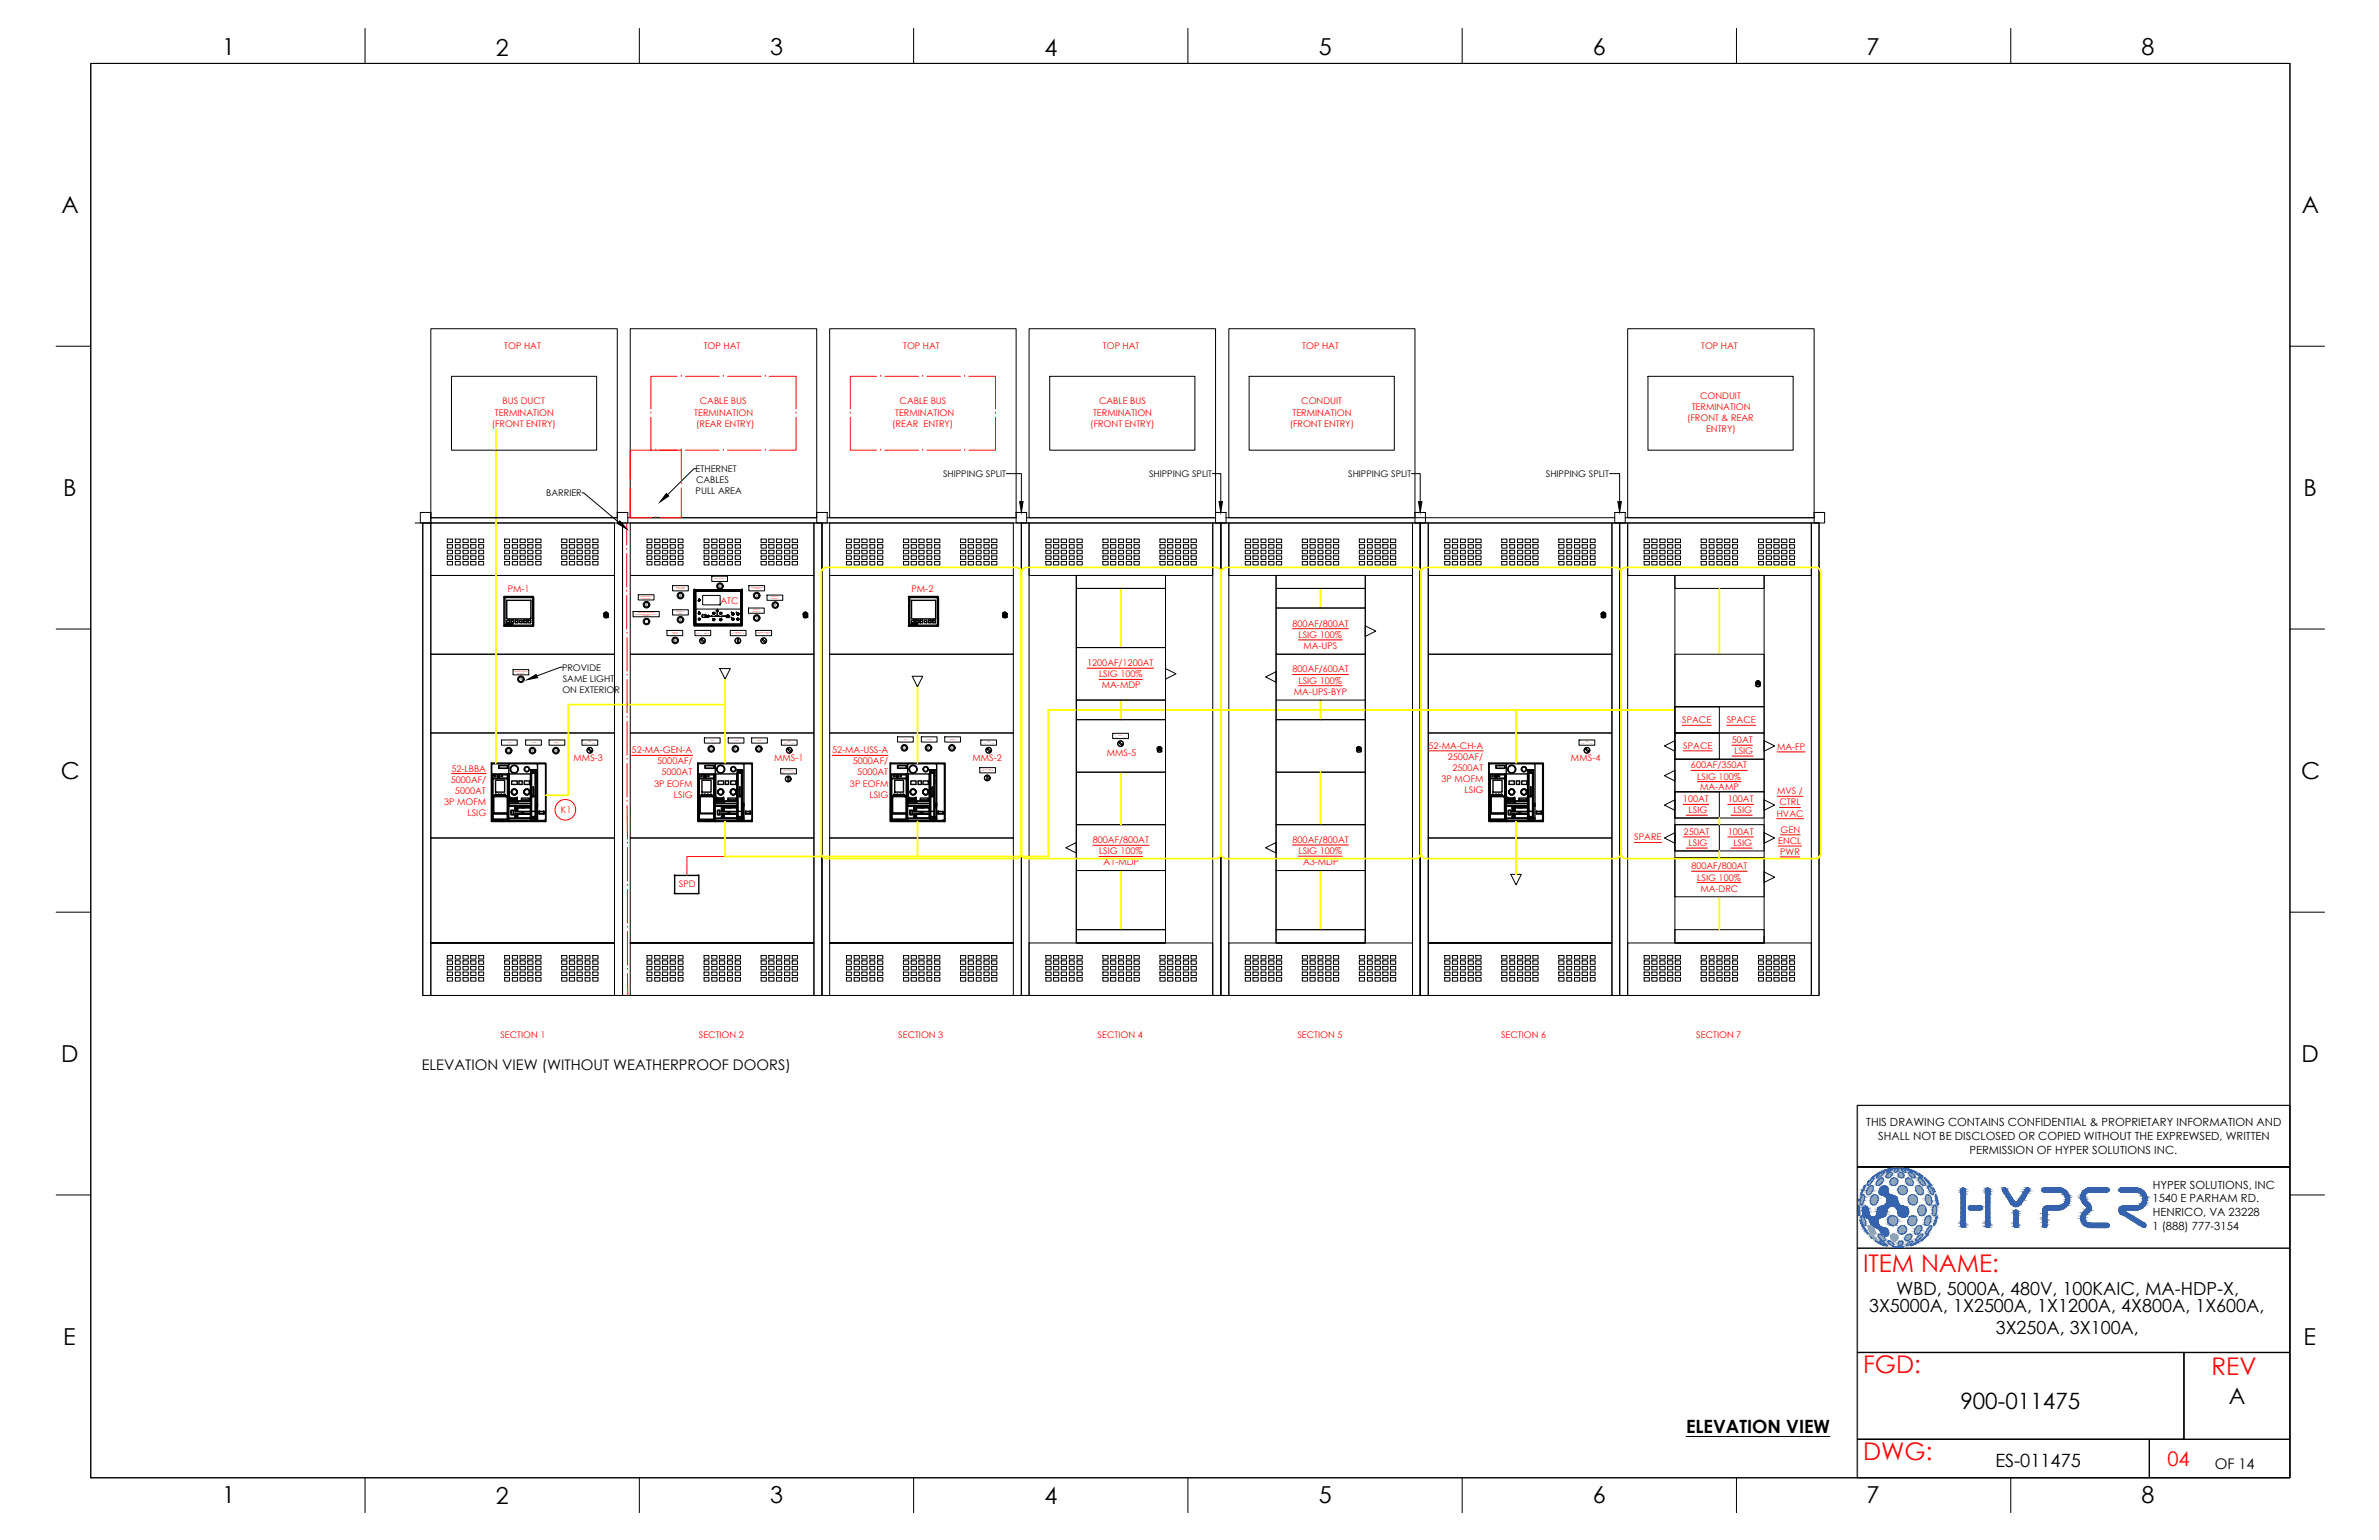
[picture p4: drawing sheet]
<svg xmlns="http://www.w3.org/2000/svg" width="432mm" height="279mm" viewBox="0 0 432 279" stroke-linecap="round" stroke-linejoin="round" font-family="sans-serif">
<defs><g id="words">
<g font-size="4.4" fill="#f00">
<text x="338.2" y="230.8">ITEM NAME:</text>
<text x="338.2" y="249.1">FGD:</text>
<text x="401.4" y="249.4">REV</text>
<text x="338.2" y="264.9">DWG:</text>
</g>
<g font-size="4.2">
<text x="40.4" y="10">1</text>
<text x="90" y="10.1">2</text>
<text x="139.8" y="10">3</text>
<text x="189.6" y="10.1">4</text>
<text x="239.4" y="10">5</text>
<text x="289.1" y="10">6</text>
<text x="338.8" y="10">7</text>
<text x="388.7" y="10">8</text>
<text x="11.1" y="38.7">A</text>
<text x="417.8" y="38.7">A</text>
<text x="11.5" y="90">B</text>
<text x="418.1" y="90">B</text>
<text x="11" y="141.3">C</text>
<text x="417.7" y="141.3">C</text>
<text x="11.1" y="192.7">D</text>
<text x="417.7" y="192.7">D</text>
<text x="11.5" y="244">E</text>
<text x="418.1" y="244">E</text>
<text x="40.4" y="272.7">1</text>
<text x="90" y="272.8">2</text>
<text x="139.8" y="272.7">3</text>
<text x="189.6" y="272.8">4</text>
<text x="239.4" y="272.7">5</text>
<text x="289.1" y="272.7">6</text>
<text x="338.8" y="272.7">7</text>
<text x="388.7" y="272.7">8</text>
</g>
<g font-size="4.1">
<text x="355.8" y="255.7">900-011475</text>
<text x="404.5" y="254.7">A</text>
</g>
<text font-size="3.6" fill="#f00" x="393.4" y="266">04</text>
<g font-size="3.3">
<text x="339.2" y="238.1">3X5000A, 1X2500A, 1X1200A, 4X800A, 1X600A,</text>
<text x="344.1" y="235">WBD, 5000A, 480V, 100KAIC, MA-HDP-X,</text>
<text x="362.2" y="242">3X250A, 3X100A,</text>
<text x="306" y="259.9">ELEVATION VIEW</text>
<text x="362.2" y="266.1">ES-011475</text>
</g>
<g font-size="2.7">
<text x="76.5" y="194.2">ELEVATION VIEW (WITHOUT WEATHERPROOF DOORS)</text>
<text x="402" y="266.5">OF 14</text>
</g>
<g font-size="2">
<text x="338.7" y="204.4">THIS DRAWING CONTAINS CONFIDENTIAL &amp; PROPRIETARY INFORMATION AND</text>
<text x="340.9" y="206.8">SHALL NOT BE DISCLOSED OR COPIED WITHOUT THE EXPREWSED, WRITTEN</text>
<text x="357.5" y="209.3">PERMISSION OF HYPER SOLUTIONS INC.</text>
<text x="390.7" y="215.7">HYPER SOLUTIONS, INC</text>
<text x="390.7" y="218.1">1540 E PARHAM RD.</text>
<text x="390.7" y="220.6">HENRICO, VA 23228</text>
<text x="390.7" y="223.2">1 (888) 777-3154</text>
</g>
<g font-size="1.7" fill="#f00">
<text x="91.5" y="63.4">TOP HAT</text>
<text x="127.7" y="63.4">TOP HAT</text>
<text x="163.9" y="63.4">TOP HAT</text>
<text x="200.2" y="63.4">TOP HAT</text>
<text x="236.4" y="63.4">TOP HAT</text>
<text x="308.8" y="63.4">TOP HAT</text>
<text x="89.2" y="77.4">(FRONT ENTRY)</text>
<text x="89.8" y="75.4">TERMINATION</text>
<text x="91.2" y="73.4">BUS DUCT</text>
<text x="126" y="75.4">TERMINATION</text>
<text x="126.3" y="77.4">(REAR ENTRY)</text>
<text x="127" y="73.4">CABLE BUS</text>
<text x="162" y="77.4">(REAR ENTRY)</text>
<text x="162.5" y="75.4">TERMINATION</text>
<text x="163.3" y="73.4">CABLE BUS</text>
<text x="197.9" y="77.4">(FRONT ENTRY)</text>
<text x="198.4" y="75.4">TERMINATION</text>
<text x="199.5" y="73.4">CABLE BUS</text>
<text x="234.1" y="77.4">(FRONT ENTRY)</text>
<text x="234.6" y="75.4">TERMINATION</text>
<text x="236.2" y="73.4">CONDUIT</text>
<text x="306.2" y="76.4">(FRONT &amp; REAR</text>
<text x="307.1" y="74.4">TERMINATION</text>
<text x="308.6" y="72.3">CONDUIT</text>
<text x="309.7" y="78.4">ENTRY)</text>
<text x="92.2" y="107.4">PM-1</text>
<text x="165.4" y="107.5">PM-2</text>
<text x="130.8" y="109.6">ATC</text>
<text x="234.6" y="113.7">800AF/800AT</text>
<text x="235.7" y="115.7">LSIG 100%</text>
<text x="236.6" y="117.7">MA-UPS</text>
<text x="197.3" y="120.9">1200AF/1200AT</text>
<text x="199.5" y="122.9">LSIG 100%</text>
<text x="200" y="124.9">MA-MDP</text>
<text x="234.6" y="122">800AF/600AT</text>
<text x="235.7" y="124">LSIG 100%</text>
<text x="234.9" y="126.1">MA-UPS-BYP</text>
<text x="305.3" y="131.2">SPACE</text>
<text x="313.4" y="131.2">SPACE</text>
<text x="114.6" y="136.7">52-MA-GEN-A</text>
<text x="151" y="136.7">52-MA-USS-A</text>
<text x="200.9" y="137.1">MMS-5</text>
<text x="259.3" y="135.8">52-MA-CH-A</text>
<text x="262.8" y="137.9">2500AF/</text>
<text x="305.5" y="135.8">SPACE</text>
<text x="314.4" y="134.8">50AT</text>
<text x="314.8" y="136.9">LSIG</text>
<text x="322.5" y="136">MA-FP</text>
<text x="81.8" y="142">5000AF/</text>
<text x="81.9" y="140">52-LBBA</text>
<text x="104.1" y="138.1">MMS-3</text>
<text x="118.7" y="142.7">3P EOFM</text>
<text x="119.3" y="138.7">5000AF/</text>
<text x="120" y="140.7">5000AT</text>
<text x="140.5" y="138.1">MMS-1</text>
<text x="154.3" y="142.7">3P EOFM</text>
<text x="154.8" y="138.7">5000AF/</text>
<text x="155.6" y="140.7">5000AT</text>
<text x="176.5" y="138.1">MMS-2</text>
<text x="261.6" y="141.9">3P MOFM</text>
<text x="263.6" y="139.8">2500AT</text>
<text x="265.8" y="143.9">LSIG</text>
<text x="285.1" y="138.1">MMS-4</text>
<text x="306.9" y="139.4">600AF/350AT</text>
<text x="308.1" y="141.4">LSIG 100%</text>
<text x="308.6" y="143.4">MA-AMP</text>
<text x="80.6" y="146.1">3P MOFM</text>
<text x="82.6" y="144">5000AT</text>
<text x="84.9" y="148">LSIG</text>
<text x="101.8" y="147.5">K1</text>
<text x="122.3" y="144.7">LSIG</text>
<text x="157.8" y="144.7">LSIG</text>
<text x="305.5" y="145.6">100AT</text>
<text x="306.5" y="147.5">LSIG</text>
<text x="313.6" y="145.6">100AT</text>
<text x="314.6" y="147.5">LSIG</text>
<text x="322.5" y="148.2">HVAC</text>
<text x="322.5" y="144.1">MVS /</text>
<text x="323" y="146.1">CTRL</text>
<text x="198.3" y="153">800AF/800AT</text>
<text x="199.5" y="155">LSIG 100%</text>
<text x="234.6" y="153">800AF/800AT</text>
<text x="235.7" y="155">LSIG 100%</text>
<text x="296.6" y="152.5">SPARE</text>
<text x="305.6" y="151.5">250AT</text>
<text x="306.5" y="153.5">LSIG</text>
<text x="313.6" y="151.5">100AT</text>
<text x="314.6" y="153.5">LSIG</text>
<text x="322.7" y="153.1">ENCL</text>
<text x="323.1" y="155.1">PWR</text>
<text x="323.2" y="151.1">GEN</text>
<text x="123.2" y="161">SPD</text>
<text x="200.3" y="157">A1-MDP</text>
<text x="236.5" y="157">A3-MDP</text>
<text x="307" y="157.7">800AF/800AT</text>
<text x="308.1" y="159.8">LSIG 100%</text>
<text x="308.6" y="161.7">MA-DRC</text>
<text x="90.8" y="188.3">SECTION 1</text>
<text x="126.8" y="188.3">SECTION 2</text>
<text x="163" y="188.3">SECTION 3</text>
<text x="199.2" y="188.3">SECTION 4</text>
<text x="235.5" y="188.3">SECTION 5</text>
<text x="272.4" y="188.3">SECTION 6</text>
<text x="307.9" y="188.3">SECTION 7</text>
</g>
<g font-size="1.7">
<text x="126.3" y="85.6">ETHERNET</text>
<text x="126.3" y="89.6">PULL AREA</text>
<text x="126.3" y="87.6">CABLES</text>
<text x="171.2" y="86.6">SHIPPING SPLIT</text>
<text x="208.6" y="86.6">SHIPPING SPLIT</text>
<text x="244.7" y="86.6">SHIPPING SPLIT</text>
<text x="280.6" y="86.6">SHIPPING SPLIT</text>
<text x="99.2" y="90.1">BARRIER</text>
<text x="102" y="121.7">PROVIDE</text>
<text x="102.1" y="125.7">ON EXTERIOR</text>
<text x="102.1" y="123.7">SAME LIGHT</text>
</g>
<g font-size=".7">
<text x="130.5" y="106.6">R</text>
<text x="117.2" y="110">R</text>
<text x="123.3" y="108.3">B</text>
<text x="123.3" y="112.7">B</text>
<text x="137.2" y="112.3">Y</text>
<text x="137.2" y="108.3">Y</text>
<text x="140.5" y="110">R</text>
<text x="122.4" y="116.5">R</text>
<text x="92" y="136.5">G</text>
<text x="96.5" y="136.5">R</text>
<text x="100.7" y="136.5">A</text>
<text x="128.8" y="136.1">G</text>
<text x="133.3" y="136.1">R</text>
<text x="137.5" y="136.1">A</text>
<text x="163.9" y="136">G</text>
<text x="168.3" y="136">R</text>
<text x="172.6" y="136">A</text>
</g>
<text font-size=".5" x="94.5" y="123.5">R</text>
<g font-size=".2" fill="#f00">
<text x="122.6" y="106.6">UTILITY POWER</text>
<text x="122.9" y="106.9">AVAILABLE</text>
<text x="129.8" y="105.1">UPS IN BYPASS</text>
<text x="136.2" y="106.6">GENERATOR POWER</text>
<text x="136.7" y="106.9">AVAILABLE</text>
<text x="115.1" y="111.5">BYPASS/OVERRIDE. PRESS BUTTON TO</text>
<text x="115.8" y="111.2">OPEN TRANSITION INHIBIT</text>
<text x="116.2" y="108.3">OPEN TRANSITION</text>
<text x="116.5" y="108.7">INHIBIT ACTIVE</text>
<text x="116.7" y="111.8">OVERRIDE</text>
<text x="122.8" y="111.1">SYSTEM ON</text>
<text x="123.1" y="111.4">UTILITY</text>
<text x="136.6" y="111">GENERATOR</text>
<text x="136.7" y="110.7">SYSTEM ON</text>
<text x="139.9" y="108.3">GENERATOR</text>
<text x="140" y="108.7">PREFERRED</text>
<text x="121.9" y="114.8">SYSTEM IN</text>
<text x="122" y="115.1">MANUAL</text>
<text x="126.3" y="114.9">AUTO</text>
<text x="127.7" y="114.9">MANUAL</text>
<text x="132.8" y="115.1">OFF</text>
<text x="133.3" y="114.8">GEN START</text>
<text x="133.6" y="115.1">AUTO</text>
<text x="134.6" y="115.1">RUN</text>
<text x="137.4" y="114.8">PREFERRED SOURCE</text>
<text x="137.6" y="115.1">UTI</text>
<text x="139.1" y="115.1">GEN</text>
<text x="93.3" y="121.9">LINE SIDE OF 52-LBBA</text>
<text x="93.9" y="122.3">ENERGIZED</text>
<text x="92.1" y="134.8">OPEN</text>
<text x="96.4" y="134.8">CLOSED</text>
<text x="100.6" y="134.8">TRIPPED</text>
<text x="106.1" y="135">OFF</text>
<text x="106.8" y="134.6">MMS</text>
<text x="107.5" y="135">ON</text>
<text x="128.9" y="134.4">OPEN</text>
<text x="133.1" y="134.4">CLOSED</text>
<text x="137.4" y="134.4">TRIPPED</text>
<text x="142.3" y="135">OFF</text>
<text x="143" y="134.6">MMS</text>
<text x="143.7" y="135">ON</text>
<text x="164" y="134.3">OPEN</text>
<text x="168.2" y="134.3">CLOSED</text>
<text x="172.4" y="134.3">TRIPPED</text>
<text x="178.5" y="135">OFF</text>
<text x="179.2" y="134.6">MMS</text>
<text x="180" y="135">ON</text>
<text x="202.5" y="133.8">OFF</text>
<text x="203.1" y="133.5">MMS</text>
<text x="203.9" y="133.8">ON</text>
<text x="287.1" y="135">OFF</text>
<text x="287.7" y="134.6">MMS</text>
<text x="288.6" y="135">ON</text>
<text x="142" y="140.2">TRIP</text>
<text x="142.3" y="139.9">52-MA-GEN-A</text>
<text x="143.4" y="140.2">CLOSE</text>
<text x="178.1" y="140">TRIP</text>
<text x="178.5" y="139.7">52-MA-USS-A</text>
<text x="179.5" y="140">CLOSE</text>
</g>
</g></defs>
<!-- layer: GRID -->
<path d="M415.6 200.5h-78.5v67.5" fill="none" stroke="#6ec1dd" stroke-width=".25"/>
<!-- layer: 0 -->
<g fill="none" stroke="#000" stroke-width=".18">
<path d="M16.5 11.5h399.1v256.6h-399.1zM66.3 5.2v6.3M116 5.2v6.3M165.8 5.2v6.3M215.6 5.2v6.3M265.4 5.2v6.3M315.2 5.2v6.3M365 5.2v6.3M78.2 59.6h33.8v34.3h-33.8zM114.4 59.6h33.8v34.3h-33.8zM150.6 59.6h33.8v34.3h-33.8zM186.8 59.6h33.8v34.3h-33.8z"/>
<path d="M223 59.6h33.8v34.3h-33.8zM295.4 59.6h33.9v34.3h-33.9zM10.2 62.8h6.3M81.9 68.3h26.4v13.4h-26.4zM190.5 68.3h26.4v13.4h-26.4zM226.7 68.3h26.4v13.4h-26.4zM299.1 68.3h26.4v13.4h-26.4zM415.6 62.8h6.3M75.3 94.9h1.4M76.3 93v1.9h1.9v-1.9h-1.9h1.9v1.9M76.7 94.9h36.3v85.7h-36.3zM76.7 94.9h1.5v85.7h-1.5z"/>
<path d="M78.2 94.9h33.3v9.5h-33.3zM78.2 93.9h33.8M81.2 97.8h.9v.6h-.9zM81.2 98.8h.9v.7h-.9zM81.2 99.8h.9v.7h-.9zM82.6 97.8h.9v.6h-.9zM82.6 98.8h.9v.7h-.9zM82.6 99.8h.9v.7h-.9zM84 97.8h1v.6h-1zM84 98.8h1v.7h-1zM84 99.8h1v.7h-1zM85.4 97.8h1v.6h-1z"/>
<path d="M85.4 98.8h1v.7h-1zM85.4 99.8h1v.7h-1zM86.9 97.8h.9v.6h-.9zM86.9 98.8h.9v.7h-.9zM86.9 99.8h.9v.7h-.9zM91.6 97.8h.9v.6h-.9zM91.6 98.8h.9v.7h-.9zM91.6 99.8h.9v.7h-.9zM93 97.8h.9v.6h-.9zM93 98.8h.9v.7h-.9zM93 99.8h.9v.7h-.9zM94.4 97.8h.9v.6h-.9z"/>
<path d="M94.4 98.8h.9v.7h-.9zM94.4 99.8h.9v.7h-.9zM95.8 97.8h.9v.6h-.9zM95.8 98.8h.9v.7h-.9zM95.8 99.8h.9v.7h-.9zM97.2 97.8h1v.6h-1zM97.2 98.8h1v.7h-1zM97.2 99.8h1v.7h-1zM101.9 97.8h1v.6h-1zM101.9 98.8h1v.7h-1zM101.9 99.8h1v.7h-1zM103.3 97.8h1v.6h-1z"/>
<path d="M103.3 98.8h1v.7h-1zM103.3 99.8h1v.7h-1zM104.7 97.8h1v.6h-1zM104.7 98.8h1v.7h-1zM104.7 99.8h1v.7h-1zM105.6 89.4h.3l6.4 5.4M106.2 97.8h.9v.6h-.9zM106.2 98.8h.9v.7h-.9zM106.2 99.8h.9v.7h-.9zM107.6 97.8h.9v.6h-.9zM107.6 98.8h.9v.7h-.9zM107.6 99.8h.9v.7h-.9z"/>
<path d="M112 93v1.9h1.9v-1.9h-1.9h1.9M113 94.9h36.2v85.7h-36.2zM113.9 93.9h34.3M114.4 94.9h33.3v9.5h-33.3zM117.4 97.8h.9v.6h-.9zM117.4 98.8h.9v.7h-.9zM117.4 99.8h.9v.7h-.9zM118.8 97.8h1v.6h-1zM118.8 98.8h1v.7h-1zM118.8 99.8h1v.7h-1zM120.2 97.8h1v.6h-1zM120.2 98.8h1v.7h-1z"/>
<path d="M120.2 99.8h1v.7h-1zM121.6 97.8h1v.6h-1zM121.6 98.8h1v.7h-1zM121.6 99.8h1v.7h-1zM123.1 97.8h.9v.6h-.9zM123.1 98.8h.9v.7h-.9zM123.1 99.8h.9v.7h-.9zM126.3 85h-.4l-4.7 4.7M127.8 97.8h.9v.6h-.9zM127.8 98.8h.9v.7h-.9zM127.8 99.8h.9v.7h-.9zM129.2 97.8h.9v.6h-.9z"/>
<path d="M129.2 98.8h.9v.7h-.9zM129.2 99.8h.9v.7h-.9zM130.6 97.8h.9v.6h-.9zM130.6 98.8h.9v.7h-.9zM130.6 99.8h.9v.7h-.9zM132 97.8h.9v.6h-.9zM132 98.8h.9v.7h-.9zM132 99.8h.9v.7h-.9zM133.4 97.8h1v.6h-1zM133.4 98.8h1v.7h-1zM133.4 99.8h1v.7h-1zM138.1 97.8h1v.6h-1z"/>
<path d="M138.1 98.8h1v.7h-1zM138.1 99.8h1v.7h-1zM139.5 97.8h1v.6h-1zM139.5 98.8h1v.7h-1zM139.5 99.8h1v.7h-1zM140.9 97.8h1v.6h-1zM140.9 98.8h1v.7h-1zM140.9 99.8h1v.7h-1zM142.4 97.8h.9v.6h-.9zM142.4 98.8h.9v.7h-.9zM142.4 99.8h.9v.7h-.9zM143.8 97.8h.9v.6h-.9z"/>
<path d="M143.8 98.8h.9v.7h-.9zM143.8 99.8h.9v.7h-.9zM147.7 94.9h1.5v85.7h-1.5zM148.2 93v1.9h1.9v-1.9h-1.9h1.9M149.2 94.9h36.2v85.7h-36.2zM150.1 93.9h34.3M150.6 94.9h33.3v9.5h-33.3zM153.6 97.8h.9v.6h-.9zM153.6 98.8h.9v.7h-.9zM153.6 99.8h.9v.7h-.9zM155 97.8h1v.6h-1zM155 98.8h1v.7h-1z"/>
<path d="M155 99.8h1v.7h-1zM156.4 97.8h1v.6h-1zM156.4 98.8h1v.7h-1zM156.4 99.8h1v.7h-1zM157.9 97.8h.9v.6h-.9zM157.9 98.8h.9v.7h-.9zM157.9 99.8h.9v.7h-.9zM159.3 97.8h.9v.6h-.9zM159.3 98.8h.9v.7h-.9zM159.3 99.8h.9v.7h-.9zM164 97.8h.9v.6h-.9zM164 98.8h.9v.7h-.9z"/>
<path d="M164 99.8h.9v.7h-.9zM165.4 97.8h.9v.6h-.9zM165.4 98.8h.9v.7h-.9zM165.4 99.8h.9v.7h-.9zM166.8 97.8h.9v.6h-.9zM166.8 98.8h.9v.7h-.9zM166.8 99.8h.9v.7h-.9zM168.2 97.8h.9v.6h-.9zM168.2 98.8h.9v.7h-.9zM168.2 99.8h.9v.7h-.9zM169.6 97.8h1v.6h-1zM169.6 98.8h1v.7h-1z"/>
<path d="M169.6 99.8h1v.7h-1zM174.3 97.8h1v.6h-1zM174.3 98.8h1v.7h-1zM174.3 99.8h1v.7h-1zM175.7 97.8h1v.6h-1zM175.7 98.8h1v.7h-1zM175.7 99.8h1v.7h-1zM177.2 97.8h.9v.6h-.9zM177.2 98.8h.9v.7h-.9zM177.2 99.8h.9v.7h-.9zM178.6 97.8h.9v.6h-.9zM178.6 98.8h.9v.7h-.9z"/>
<path d="M178.6 99.8h.9v.7h-.9zM180 97.8h.9v.6h-.9zM180 98.8h.9v.7h-.9zM180 99.8h.9v.7h-.9zM182.7 85.9h2.7v5.1M184.4 93v1.9h1.9v-1.9h-1.9h1.9M185.4 94.9h36.2v85.7h-36.2zM185.4 94.9h1.4v85.7h-1.4zM186.3 93.9h34.3M186.8 94.9h33.3v9.5h-33.3zM189.8 97.8h1v.6h-1zM189.8 98.8h1v.7h-1z"/>
<path d="M189.8 99.8h1v.7h-1zM191.2 97.8h1v.6h-1zM191.2 98.8h1v.7h-1zM191.2 99.8h1v.7h-1zM192.6 97.8h1v.6h-1zM192.6 98.8h1v.7h-1zM192.6 99.8h1v.7h-1zM194.1 97.8h.9v.6h-.9zM194.1 98.8h.9v.7h-.9zM194.1 99.8h.9v.7h-.9zM195.5 97.8h.9v.6h-.9zM195.5 98.8h.9v.7h-.9z"/>
<path d="M195.5 99.8h.9v.7h-.9zM200.2 97.8h.9v.6h-.9zM200.2 98.8h.9v.7h-.9zM200.2 99.8h.9v.7h-.9zM201.6 97.8h.9v.6h-.9zM201.6 98.8h.9v.7h-.9zM201.6 99.8h.9v.7h-.9zM203 97.8h.9v.6h-.9zM203 98.8h.9v.7h-.9zM203 99.8h.9v.7h-.9zM204.4 97.8h1v.6h-1zM204.4 98.8h1v.7h-1z"/>
<path d="M204.4 99.8h1v.7h-1zM205.8 97.8h1v.6h-1zM205.8 98.8h1v.7h-1zM205.8 99.8h1v.7h-1zM210.5 97.8h1v.6h-1zM210.5 98.8h1v.7h-1zM210.5 99.8h1v.7h-1zM211.9 97.8h1v.6h-1zM211.9 98.8h1v.7h-1zM211.9 99.8h1v.7h-1zM213.4 97.8h.9v.6h-.9zM213.4 98.8h.9v.7h-.9z"/>
<path d="M213.4 99.8h.9v.7h-.9zM214.8 97.8h.9v.6h-.9zM214.8 98.8h.9v.7h-.9zM214.8 99.8h.9v.7h-.9zM216.2 97.8h.9v.6h-.9zM216.2 98.8h.9v.7h-.9zM216.2 99.8h.9v.7h-.9zM220.1 85.9h1.5v5.1M220.1 94.9h1.5v85.7h-1.5zM220.6 93v1.9h1.9v-1.9h-1.9h1.9M221.6 94.9h36.2v85.7h-36.2zM221.6 94.9h1.4v85.7h-1.4z"/>
<path d="M222.5 93.9h70.6M223 94.9h33.4v9.5h-33.4zM226 97.8h1v.6h-1zM226 98.8h1v.7h-1zM226 99.8h1v.7h-1zM227.4 97.8h1v.6h-1zM227.4 98.8h1v.7h-1zM227.4 99.8h1v.7h-1zM228.9 97.8h.9v.6h-.9zM228.9 98.8h.9v.7h-.9zM228.9 99.8h.9v.7h-.9zM230.3 97.8h.9v.6h-.9z"/>
<path d="M230.3 98.8h.9v.7h-.9zM230.3 99.8h.9v.7h-.9zM231.7 97.8h.9v.6h-.9zM231.7 98.8h.9v.7h-.9zM231.7 99.8h.9v.7h-.9zM236.4 97.8h.9v.6h-.9zM236.4 98.8h.9v.7h-.9zM236.4 99.8h.9v.7h-.9zM237.8 97.8h.9v.6h-.9zM237.8 98.8h.9v.7h-.9zM237.8 99.8h.9v.7h-.9zM239.2 97.8h.9v.6h-.9z"/>
<path d="M239.2 98.8h.9v.7h-.9zM239.2 99.8h.9v.7h-.9zM240.6 97.8h1v.6h-1zM240.6 98.8h1v.7h-1zM240.6 99.8h1v.7h-1zM242 97.8h1v.6h-1zM242 98.8h1v.7h-1zM242 99.8h1v.7h-1zM246.7 97.8h1v.6h-1zM246.7 98.8h1v.7h-1zM246.7 99.8h1v.7h-1zM248.2 97.8h.9v.6h-.9z"/>
<path d="M248.2 98.8h.9v.7h-.9zM248.2 99.8h.9v.7h-.9zM249.6 97.8h.9v.6h-.9zM249.6 98.8h.9v.7h-.9zM249.6 99.8h.9v.7h-.9zM251 97.8h.9v.6h-.9zM251 98.8h.9v.7h-.9zM251 99.8h.9v.7h-.9zM252.4 97.8h.9v.6h-.9zM252.4 98.8h.9v.7h-.9zM252.4 99.8h.9v.7h-.9zM256.2 85.9h1.6v5.1"/>
<path d="M256.4 94.9h1.4v85.7h-1.4zM256.8 93v1.9h1.9v-1.9h-1.9h1.9M257.8 94.9h36.2v85.7h-36.2zM257.8 94.9h1.4v85.7h-1.4zM259.2 94.9h33.4v9.5h-33.4zM262.2 97.8h1v.6h-1zM262.2 98.8h1v.7h-1zM262.2 99.8h1v.7h-1zM263.6 97.8h1v.6h-1zM263.6 98.8h1v.7h-1zM263.6 99.8h1v.7h-1zM265.1 97.8h.9v.6h-.9z"/>
<path d="M265.1 98.8h.9v.7h-.9zM265.1 99.8h.9v.7h-.9zM266.5 97.8h.9v.6h-.9zM266.5 98.8h.9v.7h-.9zM266.5 99.8h.9v.7h-.9zM267.9 97.8h.9v.6h-.9zM267.9 98.8h.9v.7h-.9zM267.9 99.8h.9v.7h-.9zM272.6 97.8h.9v.6h-.9zM272.6 98.8h.9v.7h-.9zM272.6 99.8h.9v.7h-.9zM274 97.8h.9v.6h-.9z"/>
<path d="M274 98.8h.9v.7h-.9zM274 99.8h.9v.7h-.9zM275.4 97.8h1v.6h-1zM275.4 98.8h1v.7h-1zM275.4 99.8h1v.7h-1zM276.8 97.8h1v.6h-1zM276.8 98.8h1v.7h-1zM276.8 99.8h1v.7h-1zM278.2 97.8h1v.6h-1zM278.2 98.8h1v.7h-1zM278.2 99.8h1v.7h-1zM282.9 97.8h1v.6h-1z"/>
<path d="M282.9 98.8h1v.7h-1zM282.9 99.8h1v.7h-1zM284.4 97.8h.9v.6h-.9zM284.4 98.8h.9v.7h-.9zM284.4 99.8h.9v.7h-.9zM285.8 97.8h.9v.6h-.9zM285.8 98.8h.9v.7h-.9zM285.8 99.8h.9v.7h-.9zM287.2 97.8h.9v.6h-.9zM287.2 98.8h.9v.7h-.9zM287.2 99.8h.9v.7h-.9zM288.6 97.8h.9v.6h-.9z"/>
<path d="M288.6 98.8h.9v.7h-.9zM288.6 99.8h.9v.7h-.9zM292.1 85.9h1.9v5.1M292.6 94.9h1.4v85.7h-1.4zM293.1 93v1.9h1.9v-1.9h-1.9h1.9M294 94.9h36.2v85.7h-36.2zM294 94.9h1.4v85.7h-1.4zM295 93.9h34.3M295.4 94.9h33.4v9.5h-33.4zM298.4 97.8h1v.6h-1zM298.4 98.8h1v.7h-1zM298.4 99.8h1v.7h-1z"/>
<path d="M299.8 97.8h1v.6h-1zM299.8 98.8h1v.7h-1zM299.8 99.8h1v.7h-1zM301.3 97.8h.9v.6h-.9zM301.3 98.8h.9v.7h-.9zM301.3 99.8h.9v.7h-.9zM302.7 97.8h.9v.6h-.9zM302.7 98.8h.9v.7h-.9zM302.7 99.8h.9v.7h-.9zM304.1 97.8h.9v.6h-.9zM304.1 98.8h.9v.7h-.9zM304.1 99.8h.9v.7h-.9z"/>
<path d="M308.8 97.8h.9v.6h-.9zM308.8 98.8h.9v.7h-.9zM308.8 99.8h.9v.7h-.9zM310.2 97.8h.9v.6h-.9zM310.2 98.8h.9v.7h-.9zM310.2 99.8h.9v.7h-.9zM311.6 97.8h1v.6h-1zM311.6 98.8h1v.7h-1zM311.6 99.8h1v.7h-1zM313 97.8h1v.6h-1zM313 98.8h1v.7h-1zM313 99.8h1v.7h-1z"/>
<path d="M314.5 97.8h.9v.6h-.9zM314.5 98.8h.9v.7h-.9zM314.5 99.8h.9v.7h-.9zM319.2 97.8h.9v.6h-.9zM319.2 98.8h.9v.7h-.9zM319.2 99.8h.9v.7h-.9zM320.6 97.8h.9v.6h-.9zM320.6 98.8h.9v.7h-.9zM320.6 99.8h.9v.7h-.9zM322 97.8h.9v.6h-.9zM322 98.8h.9v.7h-.9zM322 99.8h.9v.7h-.9z"/>
<path d="M323.4 97.8h.9v.6h-.9zM323.4 98.8h.9v.7h-.9zM323.4 99.8h.9v.7h-.9zM324.8 97.8h.9v.6h-.9zM324.8 98.8h.9v.7h-.9zM324.8 99.8h.9v.7h-.9zM328.8 94.9h1.4v85.7h-1.4zM329.3 93v1.9h1.9v-1.9h-1.9h1.9M10.2 114.1h6.3M78.2 118.7h33.3v14.3h-33.3zM78.2 104.4h33.3v14.3h-33.3zM81.2 100.9h.9v.6h-.9z"/>
<path d="M81.2 101.9h.9v.6h-.9zM82.6 100.9h.9v.6h-.9zM82.6 101.9h.9v.6h-.9zM84 100.9h1v.6h-1zM84 101.9h1v.6h-1zM85.4 100.9h1v.6h-1zM85.4 101.9h1v.6h-1zM86.9 100.9h.9v.6h-.9zM86.9 101.9h.9v.6h-.9zM91.6 100.9h.9v.6h-.9zM91.6 101.9h.9v.6h-.9zM93 100.9h.9v.6h-.9z"/>
<path d="M93 101.9h.9v.6h-.9zM94.4 100.9h.9v.6h-.9zM94.4 101.9h.9v.6h-.9zM95.8 100.9h.9v.6h-.9zM95.8 101.9h.9v.6h-.9zM97.2 100.9h1v.6h-1zM97.2 101.9h1v.6h-1zM101.9 100.9h1v.6h-1zM101.9 101.9h1v.6h-1zM103.3 100.9h1v.6h-1zM103.3 101.9h1v.6h-1zM104.7 100.9h1v.6h-1z"/>
<path d="M104.7 101.9h1v.6h-1zM106.2 100.9h.9v.6h-.9zM106.2 101.9h.9v.6h-.9zM107.6 100.9h.9v.6h-.9zM107.6 101.9h.9v.6h-.9zM114.4 118.7h33.3v14.3h-33.3zM114.4 104.4h33.3v14.3h-33.3zM117.4 100.9h.9v.6h-.9zM117.4 101.9h.9v.6h-.9zM118.8 100.9h1v.6h-1zM118.8 101.9h1v.6h-1zM120.2 100.9h1v.6h-1z"/>
<path d="M120.2 101.9h1v.6h-1zM121.6 100.9h1v.6h-1zM121.6 101.9h1v.6h-1zM123.1 100.9h.9v.6h-.9zM123.1 101.9h.9v.6h-.9zM127.2 116.1h.1M127.2 116.2l.5 .4M127.3 116l.1 .2M127.3 116h.1M127.3 116l-.1 .1M127.4 116.2h.1M127.4 116l.5 .4"/>
<path d="M127.7 116.6h.1M127.8 100.9h.9v.6h-.9zM127.8 101.9h.9v.6h-.9zM127.9 116.5h.1M127.9 116.5l-.2 .1M129.2 100.9h.9v.6h-.9zM129.2 101.9h.9v.6h-.9zM130.6 100.9h.9v.6h-.9zM130.6 101.9h.9v.6h-.9zM132 100.9h.9v.6h-.9zM132 101.9h.9v.6h-.9zM133.4 100.9h1v.6h-1z"/>
<path d="M133.4 101.9h1v.6h-1zM133.8 116v.6M133.9 116h.1M133.9 116.6h.1M133.9 116.7h.1M133.9 116.1h.1M133.9 116v.1M134 116.6h.1M134 116h.1M134.1 116v.6M138.1 100.9h1v.6h-1zM138.1 101.9h1v.6h-1z"/>
<path d="M138.3 116.1h.1M138.3 116l.2 .2-.1-.2M138.3 116.2l.5 .4M138.5 116h.1M138.5 116l.5 .4M138.5 116l-.2 .1M138.8 116.6h.1M138.9 116.5h.1M139 116.5l-.2 .1M139.5 100.9h1v.6h-1zM139.5 101.9h1v.6h-1zM140.9 100.9h1v.6h-1z"/>
<path d="M140.9 101.9h1v.6h-1zM142.4 100.9h.9v.6h-.9zM142.4 101.9h.9v.6h-.9zM143.8 100.9h.9v.6h-.9zM143.8 101.9h.9v.6h-.9zM150.6 118.7h33.3v14.3h-33.3zM150.6 104.4h33.3v14.3h-33.3zM153.6 100.9h.9v.6h-.9zM153.6 101.9h.9v.6h-.9zM155 100.9h1v.6h-1zM155 101.9h1v.6h-1zM156.4 100.9h1v.6h-1z"/>
<path d="M156.4 101.9h1v.6h-1zM157.9 100.9h.9v.6h-.9zM157.9 101.9h.9v.6h-.9zM159.3 100.9h.9v.6h-.9zM159.3 101.9h.9v.6h-.9zM164 100.9h.9v.6h-.9zM164 101.9h.9v.6h-.9zM165.4 100.9h.9v.6h-.9zM165.4 101.9h.9v.6h-.9zM166.8 100.9h.9v.6h-.9zM166.8 101.9h.9v.6h-.9zM168.2 100.9h.9v.6h-.9z"/>
<path d="M168.2 101.9h.9v.6h-.9zM169.6 100.9h1v.6h-1zM169.6 101.9h1v.6h-1zM174.3 100.9h1v.6h-1zM174.3 101.9h1v.6h-1zM175.7 100.9h1v.6h-1zM175.7 101.9h1v.6h-1zM177.2 100.9h.9v.6h-.9zM177.2 101.9h.9v.6h-.9zM178.6 100.9h.9v.6h-.9zM178.6 101.9h.9v.6h-.9zM180 100.9h.9v.6h-.9z"/>
<path d="M180 101.9h.9v.6h-.9zM189.8 100.9h1v.6h-1zM189.8 101.9h1v.6h-1zM191.2 100.9h1v.6h-1zM191.2 101.9h1v.6h-1zM192.6 100.9h1v.6h-1zM192.6 101.9h1v.6h-1zM194.1 100.9h.9v.6h-.9zM194.1 101.9h.9v.6h-.9zM195.4 104.4v66.7h16.1v-66.7h-16.1h16.1M195.4 104.4h16.1v2.4h-16.1zM195.4 106.8h16.1v10.7h-16.1z"/>
<path d="M195.5 100.9h.9v.6h-.9zM195.5 101.9h.9v.6h-.9zM200.2 100.9h.9v.6h-.9zM200.2 101.9h.9v.6h-.9zM201.6 100.9h.9v.6h-.9zM201.6 101.9h.9v.6h-.9zM203 100.9h.9v.6h-.9zM203 101.9h.9v.6h-.9zM204.4 100.9h1v.6h-1zM204.4 101.9h1v.6h-1zM205.8 100.9h1v.6h-1zM205.8 101.9h1v.6h-1z"/>
<path d="M210.5 100.9h1v.6h-1zM210.5 101.9h1v.6h-1zM211.9 100.9h1v.6h-1zM211.9 101.9h1v.6h-1zM213.4 100.9h.9v.6h-.9zM213.4 101.9h.9v.6h-.9zM214.8 100.9h.9v.6h-.9zM214.8 101.9h.9v.6h-.9zM216.2 100.9h.9v.6h-.9zM216.2 101.9h.9v.6h-.9zM226 100.9h1v.6h-1zM226 101.9h1v.6h-1z"/>
<path d="M227.4 100.9h1v.6h-1zM227.4 101.9h1v.6h-1zM228.9 100.9h.9v.6h-.9zM228.9 101.9h.9v.6h-.9zM230.3 100.9h.9v.6h-.9zM230.3 101.9h.9v.6h-.9zM231.6 104.4v66.7h16.2v-66.7h-16.2h16.2M231.6 104.4h16.2v2.4h-16.2zM231.6 106.8h16.2v3.5h-16.2zM231.7 100.9h.9v.6h-.9zM231.7 101.9h.9v.6h-.9zM236.4 100.9h.9v.6h-.9z"/>
<path d="M236.4 101.9h.9v.6h-.9zM237.8 100.9h.9v.6h-.9zM237.8 101.9h.9v.6h-.9zM239.2 100.9h.9v.6h-.9zM239.2 101.9h.9v.6h-.9zM240.6 100.9h1v.6h-1zM240.6 101.9h1v.6h-1zM242 100.9h1v.6h-1zM242 101.9h1v.6h-1zM246.7 100.9h1v.6h-1zM246.7 101.9h1v.6h-1zM247.8 113.6l1.9 .9-1.9 1z"/>
<path d="M248.2 100.9h.9v.6h-.9zM248.2 101.9h.9v.6h-.9zM249.6 100.9h.9v.6h-.9zM249.6 101.9h.9v.6h-.9zM251 100.9h.9v.6h-.9zM251 101.9h.9v.6h-.9zM252.4 100.9h.9v.6h-.9zM252.4 101.9h.9v.6h-.9zM259.2 118.7h33.4v14.3h-33.4zM259.2 104.4h33.4v14.3h-33.4zM262.2 100.9h1v.6h-1zM262.2 101.9h1v.6h-1z"/>
<path d="M263.6 100.9h1v.6h-1zM263.6 101.9h1v.6h-1zM265.1 100.9h.9v.6h-.9zM265.1 101.9h.9v.6h-.9zM266.5 100.9h.9v.6h-.9zM266.5 101.9h.9v.6h-.9zM267.9 100.9h.9v.6h-.9zM267.9 101.9h.9v.6h-.9zM272.6 100.9h.9v.6h-.9zM272.6 101.9h.9v.6h-.9zM274 100.9h.9v.6h-.9zM274 101.9h.9v.6h-.9z"/>
<path d="M275.4 100.9h1v.6h-1zM275.4 101.9h1v.6h-1zM276.8 100.9h1v.6h-1zM276.8 101.9h1v.6h-1zM278.2 100.9h1v.6h-1zM278.2 101.9h1v.6h-1zM282.9 100.9h1v.6h-1zM282.9 101.9h1v.6h-1zM284.4 100.9h.9v.6h-.9zM284.4 101.9h.9v.6h-.9zM285.8 100.9h.9v.6h-.9zM285.8 101.9h.9v.6h-.9z"/>
<path d="M287.2 100.9h.9v.6h-.9zM287.2 101.9h.9v.6h-.9zM288.6 100.9h.9v.6h-.9zM288.6 101.9h.9v.6h-.9zM298.4 100.9h1v.6h-1zM298.4 101.9h1v.6h-1zM299.8 100.9h1v.6h-1zM299.8 101.9h1v.6h-1zM301.3 100.9h.9v.6h-.9zM301.3 101.9h.9v.6h-.9zM302.7 100.9h.9v.6h-.9zM302.7 101.9h.9v.6h-.9z"/>
<path d="M304 104.4v66.7h16.2v-66.7h-16.2h16.2M304 104.4h16.2v2.4h-16.2zM304.1 100.9h.9v.6h-.9zM304.1 101.9h.9v.6h-.9zM308.8 100.9h.9v.6h-.9zM308.8 101.9h.9v.6h-.9zM310.2 100.9h.9v.6h-.9zM310.2 101.9h.9v.6h-.9zM311.6 100.9h1v.6h-1zM311.6 101.9h1v.6h-1zM313 100.9h1v.6h-1zM313 101.9h1v.6h-1z"/>
<path d="M314.5 100.9h.9v.6h-.9zM314.5 101.9h.9v.6h-.9zM319.2 100.9h.9v.6h-.9zM319.2 101.9h.9v.6h-.9zM320.6 100.9h.9v.6h-.9zM320.6 101.9h.9v.6h-.9zM322 100.9h.9v.6h-.9zM322 101.9h.9v.6h-.9zM323.4 100.9h.9v.6h-.9zM323.4 101.9h.9v.6h-.9zM324.8 100.9h.9v.6h-.9zM324.8 101.9h.9v.6h-.9z"/>
<path d="M415.6 114.1h6.3M78.2 133h33.3v19h-33.3zM102.1 121h-.3l-4.4 1.6M106.8 136h.1M106.8 136l.4 .5M106.8 135.8l.1 .2-.1-.1M106.9 135.8h.1M106.9 135.8l.5 .5M106.9 135.8l-.1 .2M107.2 136.4h.1M107.3 136.3h.1M107.4 136.3l-.1 .2"/>
<path d="M114.4 133h33.3v19h-33.3zM130.6 121.3h2l-1 1.9zM143 136h.1M143 136l.4 .5M143 135.8l.1 .2-.1-.1M143.1 135.8h.1M143.1 135.8l-.1 .2M143.2 135.8l.4 .5M143.4 136.4h.1M143.5 136.3h.1M143.6 136.3l-.1 .2M150.6 133h33.3v19h-33.3z"/>
<path d="M165.6 122.7h1.9l-1 1.9zM179.2 136h.1M179.2 136l.4 .5M179.2 135.8l.2 .2-.2-.1M179.3 135.8h.1M179.3 135.8l-.1 .2M179.4 135.8l.4 .5M179.7 136.4h.1M179.8 136.3h.1M179.8 136.3l-.1 .2M195.4 127h16.1v3.6h-16.1zM203.1 134.8l.5 .5"/>
<path d="M203.2 134.8h.1M203.2 134.7l.2 .1h-.2M203.2 134.6l-.1 .2M203.3 134.7h.1M203.3 134.6l.4 .5M203.6 135.3h.1M203.7 135.1h.1M203.7 135.1l-.1 .2M211.5 121.3l2 1-2 .9zM229.7 122.8l1.9-.9v1.9zM231.6 127h16.2v3.6h-16.2zM259.2 133h33.4v19h-33.4z"/>
<path d="M287.8 136h.1M287.8 135.9l.2 .1-.1-.2-.2 .2 .6 .5 .1-.2M287.9 135.8h.1M287.9 135.8l.5 .5M288.3 136.4h.1M288.4 136.3h.1M302.1 135.3l1.9-.9v1.9zM304 128.2h16.2v4.8h-16.2zM304 128.2h8.1v4.8h-8.1zM304 137.7h16.2v6h-16.2zM304 133h16.2v4.7h-16.2zM304 133h8.1v4.7h-8.1z"/>
<path d="M320.2 134.4l1.9 .9-1.9 1zM78.2 152h33.3v19.1h-33.3h33.3v9.5h-33.3zM114.4 152h33.3v19.1h-33.3h33.3v9.5h-33.3zM143 141v.7M143 141h.1M143 141.7h.1M143 141.7h.2M143 141h.2M143.1 141v.2l.1-.2M143.2 141.7h.1M143.2 141h.1M143.2 141v.7"/>
<path d="M150.6 152h33.3v19.1h-33.3h33.3v9.5h-33.3zM179.1 140.9v.6M179.2 140.9h.1M179.2 141.5h.1M179.2 141.6h.2M179.2 140.9v.1l.1-.1M179.3 140.9h.1M179.3 140.8l-.1 .1M179.4 141.5h.1M179.4 140.9v.6M193.4 153.8l2-.9v1.9zM195.4 157.9h16.1v10.8h-16.1z"/>
<path d="M229.7 153.8l1.9-.9v1.9zM231.6 157.9h16.2v10.8h-16.2zM259.2 152h33.4v19.1h-33.4h33.4v9.5h-33.4zM274.2 158.6h1.9l-.9 1.9zM302.1 152l1.9-.9v1.9zM302.1 146.1l1.9-1v1.9zM302.1 140.7l1.9-.9v1.9zM304 143.7h16.2v4.7h-16.2zM304 143.7h8.1v4.7h-8.1zM304 149.6h16.2v4.8h-16.2zM304 149.6h8.1v4.8h-8.1zM320.2 158.2l1.9 .9-1.9 1z"/>
<path d="M320.2 145.1l1.9 1-1.9 .9zM320.2 151.1l1.9 .9-1.9 1zM10.2 165.5h6.3M81.2 173.4h.9v.6h-.9zM81.2 174.3h.9v.7h-.9zM81.2 175.3h.9v.7h-.9zM81.2 176.4h.9v.6h-.9zM81.2 177.4h.9v.6h-.9zM82.6 173.4h.9v.6h-.9zM82.6 174.3h.9v.7h-.9zM82.6 175.3h.9v.7h-.9zM82.6 176.4h.9v.6h-.9z"/>
<path d="M82.6 177.4h.9v.6h-.9zM84 173.4h1v.6h-1zM84 174.3h1v.7h-1zM84 175.3h1v.7h-1zM84 176.4h1v.6h-1zM84 177.4h1v.6h-1zM85.4 173.4h1v.6h-1zM85.4 174.3h1v.7h-1zM85.4 175.3h1v.7h-1zM85.4 176.4h1v.6h-1zM85.4 177.4h1v.6h-1zM86.9 173.4h.9v.6h-.9z"/>
<path d="M86.9 174.3h.9v.7h-.9zM86.9 175.3h.9v.7h-.9zM86.9 176.4h.9v.6h-.9zM86.9 177.4h.9v.6h-.9zM91.6 173.4h.9v.6h-.9zM91.6 174.3h.9v.7h-.9zM91.6 175.3h.9v.7h-.9zM91.6 176.4h.9v.6h-.9zM91.6 177.4h.9v.6h-.9zM93 173.4h.9v.6h-.9zM93 174.3h.9v.7h-.9zM93 175.3h.9v.7h-.9z"/>
<path d="M93 176.4h.9v.6h-.9zM93 177.4h.9v.6h-.9zM94.4 173.4h.9v.6h-.9zM94.4 174.3h.9v.7h-.9zM94.4 175.3h.9v.7h-.9zM94.4 176.4h.9v.6h-.9zM94.4 177.4h.9v.6h-.9zM95.8 173.4h.9v.6h-.9zM95.8 174.3h.9v.7h-.9zM95.8 175.3h.9v.7h-.9zM95.8 176.4h.9v.6h-.9zM95.8 177.4h.9v.6h-.9z"/>
<path d="M97.2 173.4h1v.6h-1zM97.2 174.3h1v.7h-1zM97.2 175.3h1v.7h-1zM97.2 176.4h1v.6h-1zM97.2 177.4h1v.6h-1zM101.9 173.4h1v.6h-1zM101.9 174.3h1v.7h-1zM101.9 175.3h1v.7h-1zM101.9 176.4h1v.6h-1zM101.9 177.4h1v.6h-1zM103.3 173.4h1v.6h-1zM103.3 174.3h1v.7h-1z"/>
<path d="M103.3 175.3h1v.7h-1zM103.3 176.4h1v.6h-1zM103.3 177.4h1v.6h-1zM104.7 173.4h1v.6h-1zM104.7 174.3h1v.7h-1zM104.7 175.3h1v.7h-1zM104.7 176.4h1v.6h-1zM104.7 177.4h1v.6h-1zM106.2 173.4h.9v.6h-.9zM106.2 174.3h.9v.7h-.9zM106.2 175.3h.9v.7h-.9zM106.2 176.4h.9v.6h-.9z"/>
<path d="M106.2 177.4h.9v.6h-.9zM107.6 173.4h.9v.6h-.9zM107.6 174.3h.9v.7h-.9zM107.6 175.3h.9v.7h-.9zM107.6 176.4h.9v.6h-.9zM107.6 177.4h.9v.6h-.9zM117.4 173.4h.9v.6h-.9zM117.4 174.3h.9v.7h-.9zM117.4 175.3h.9v.7h-.9zM117.4 176.4h.9v.6h-.9zM117.4 177.4h.9v.6h-.9zM118.8 173.4h1v.6h-1z"/>
<path d="M118.8 174.3h1v.7h-1zM118.8 175.3h1v.7h-1zM118.8 176.4h1v.6h-1zM118.8 177.4h1v.6h-1zM120.2 173.4h1v.6h-1zM120.2 174.3h1v.7h-1zM120.2 175.3h1v.7h-1zM120.2 176.4h1v.6h-1zM120.2 177.4h1v.6h-1zM121.6 173.4h1v.6h-1zM121.6 174.3h1v.7h-1zM121.6 175.3h1v.7h-1z"/>
<path d="M121.6 176.4h1v.6h-1zM121.6 177.4h1v.6h-1zM123.1 173.4h.9v.6h-.9zM123.1 174.3h.9v.7h-.9zM123.1 175.3h.9v.7h-.9zM123.1 176.4h.9v.6h-.9zM123.1 177.4h.9v.6h-.9zM127.8 173.4h.9v.6h-.9zM127.8 174.3h.9v.7h-.9zM127.8 175.3h.9v.7h-.9zM127.8 176.4h.9v.6h-.9zM127.8 177.4h.9v.6h-.9z"/>
<path d="M129.2 173.4h.9v.6h-.9zM129.2 174.3h.9v.7h-.9zM129.2 175.3h.9v.7h-.9zM129.2 176.4h.9v.6h-.9zM129.2 177.4h.9v.6h-.9zM130.6 173.4h.9v.6h-.9zM130.6 174.3h.9v.7h-.9zM130.6 175.3h.9v.7h-.9zM130.6 176.4h.9v.6h-.9zM130.6 177.4h.9v.6h-.9zM132 173.4h.9v.6h-.9zM132 174.3h.9v.7h-.9z"/>
<path d="M132 175.3h.9v.7h-.9zM132 176.4h.9v.6h-.9zM132 177.4h.9v.6h-.9zM133.4 173.4h1v.6h-1zM133.4 174.3h1v.7h-1zM133.4 175.3h1v.7h-1zM133.4 176.4h1v.6h-1zM133.4 177.4h1v.6h-1zM138.1 173.4h1v.6h-1zM138.1 174.3h1v.7h-1zM138.1 175.3h1v.7h-1zM138.1 176.4h1v.6h-1z"/>
<path d="M138.1 177.4h1v.6h-1zM139.5 173.4h1v.6h-1zM139.5 174.3h1v.7h-1zM139.5 175.3h1v.7h-1zM139.5 176.4h1v.6h-1zM139.5 177.4h1v.6h-1zM140.9 173.4h1v.6h-1zM140.9 174.3h1v.7h-1zM140.9 175.3h1v.7h-1zM140.9 176.4h1v.6h-1zM140.9 177.4h1v.6h-1zM142.4 173.4h.9v.6h-.9z"/>
<path d="M142.4 174.3h.9v.7h-.9zM142.4 175.3h.9v.7h-.9zM142.4 176.4h.9v.6h-.9zM142.4 177.4h.9v.6h-.9zM143.8 173.4h.9v.6h-.9zM143.8 174.3h.9v.7h-.9zM143.8 175.3h.9v.7h-.9zM143.8 176.4h.9v.6h-.9zM143.8 177.4h.9v.6h-.9zM153.6 173.4h.9v.6h-.9zM153.6 174.3h.9v.7h-.9zM153.6 175.3h.9v.7h-.9z"/>
<path d="M153.6 176.4h.9v.6h-.9zM153.6 177.4h.9v.6h-.9zM155 173.4h1v.6h-1zM155 174.3h1v.7h-1zM155 175.3h1v.7h-1zM155 176.4h1v.6h-1zM155 177.4h1v.6h-1zM156.4 173.4h1v.6h-1zM156.4 174.3h1v.7h-1zM156.4 175.3h1v.7h-1zM156.4 176.4h1v.6h-1zM156.4 177.4h1v.6h-1z"/>
<path d="M157.9 173.4h.9v.6h-.9zM157.9 174.3h.9v.7h-.9zM157.9 175.3h.9v.7h-.9zM157.9 176.4h.9v.6h-.9zM157.9 177.4h.9v.6h-.9zM159.3 173.4h.9v.6h-.9zM159.3 174.3h.9v.7h-.9zM159.3 175.3h.9v.7h-.9zM159.3 176.4h.9v.6h-.9zM159.3 177.4h.9v.6h-.9zM164 173.4h.9v.6h-.9zM164 174.3h.9v.7h-.9z"/>
<path d="M164 175.3h.9v.7h-.9zM164 176.4h.9v.6h-.9zM164 177.4h.9v.6h-.9zM165.4 173.4h.9v.6h-.9zM165.4 174.3h.9v.7h-.9zM165.4 175.3h.9v.7h-.9zM165.4 176.4h.9v.6h-.9zM165.4 177.4h.9v.6h-.9zM166.8 173.4h.9v.6h-.9zM166.8 174.3h.9v.7h-.9zM166.8 175.3h.9v.7h-.9zM166.8 176.4h.9v.6h-.9z"/>
<path d="M166.8 177.4h.9v.6h-.9zM168.2 173.4h.9v.6h-.9zM168.2 174.3h.9v.7h-.9zM168.2 175.3h.9v.7h-.9zM168.2 176.4h.9v.6h-.9zM168.2 177.4h.9v.6h-.9zM169.6 173.4h1v.6h-1zM169.6 174.3h1v.7h-1zM169.6 175.3h1v.7h-1zM169.6 176.4h1v.6h-1zM169.6 177.4h1v.6h-1zM174.3 173.4h1v.6h-1z"/>
<path d="M174.3 174.3h1v.7h-1zM174.3 175.3h1v.7h-1zM174.3 176.4h1v.6h-1zM174.3 177.4h1v.6h-1zM175.7 173.4h1v.6h-1zM175.7 174.3h1v.7h-1zM175.7 175.3h1v.7h-1zM175.7 176.4h1v.6h-1zM175.7 177.4h1v.6h-1zM177.2 173.4h.9v.6h-.9zM177.2 174.3h.9v.7h-.9zM177.2 175.3h.9v.7h-.9z"/>
<path d="M177.2 176.4h.9v.6h-.9zM177.2 177.4h.9v.6h-.9zM178.6 173.4h.9v.6h-.9zM178.6 174.3h.9v.7h-.9zM178.6 175.3h.9v.7h-.9zM178.6 176.4h.9v.6h-.9zM178.6 177.4h.9v.6h-.9zM180 173.4h.9v.6h-.9zM180 174.3h.9v.7h-.9zM180 175.3h.9v.7h-.9zM180 176.4h.9v.6h-.9zM180 177.4h.9v.6h-.9z"/>
<path d="M186.8 171.1h33.3v9.5h-33.3zM189.8 173.4h1v.6h-1zM189.8 174.3h1v.7h-1zM189.8 175.3h1v.7h-1zM189.8 176.4h1v.6h-1zM189.8 177.4h1v.6h-1zM191.2 173.4h1v.6h-1zM191.2 174.3h1v.7h-1zM191.2 175.3h1v.7h-1zM191.2 176.4h1v.6h-1zM191.2 177.4h1v.6h-1zM192.6 173.4h1v.6h-1z"/>
<path d="M192.6 174.3h1v.7h-1zM192.6 175.3h1v.7h-1zM192.6 176.4h1v.6h-1zM192.6 177.4h1v.6h-1zM194.1 173.4h.9v.6h-.9zM194.1 174.3h.9v.7h-.9zM194.1 175.3h.9v.7h-.9zM194.1 176.4h.9v.6h-.9zM194.1 177.4h.9v.6h-.9zM195.4 168.7h16.1v2.4h-16.1zM195.5 173.4h.9v.6h-.9zM195.5 174.3h.9v.7h-.9z"/>
<path d="M195.5 175.3h.9v.7h-.9zM195.5 176.4h.9v.6h-.9zM195.5 177.4h.9v.6h-.9zM200.2 173.4h.9v.6h-.9zM200.2 174.3h.9v.7h-.9zM200.2 175.3h.9v.7h-.9zM200.2 176.4h.9v.6h-.9zM200.2 177.4h.9v.6h-.9zM201.6 173.4h.9v.6h-.9zM201.6 174.3h.9v.7h-.9zM201.6 175.3h.9v.7h-.9zM201.6 176.4h.9v.6h-.9z"/>
<path d="M201.6 177.4h.9v.6h-.9zM203 173.4h.9v.6h-.9zM203 174.3h.9v.7h-.9zM203 175.3h.9v.7h-.9zM203 176.4h.9v.6h-.9zM203 177.4h.9v.6h-.9zM204.4 173.4h1v.6h-1zM204.4 174.3h1v.7h-1zM204.4 175.3h1v.7h-1zM204.4 176.4h1v.6h-1zM204.4 177.4h1v.6h-1zM205.8 173.4h1v.6h-1z"/>
<path d="M205.8 174.3h1v.7h-1zM205.8 175.3h1v.7h-1zM205.8 176.4h1v.6h-1zM205.8 177.4h1v.6h-1zM210.5 173.4h1v.6h-1zM210.5 174.3h1v.7h-1zM210.5 175.3h1v.7h-1zM210.5 176.4h1v.6h-1zM210.5 177.4h1v.6h-1zM211.5 169.9v1.2h-16.1M211.9 173.4h1v.6h-1zM211.9 174.3h1v.7h-1z"/>
<path d="M211.9 175.3h1v.7h-1zM211.9 176.4h1v.6h-1zM211.9 177.4h1v.6h-1zM213.4 173.4h.9v.6h-.9zM213.4 174.3h.9v.7h-.9zM213.4 175.3h.9v.7h-.9zM213.4 176.4h.9v.6h-.9zM213.4 177.4h.9v.6h-.9zM214.8 173.4h.9v.6h-.9zM214.8 174.3h.9v.7h-.9zM214.8 175.3h.9v.7h-.9zM214.8 176.4h.9v.6h-.9z"/>
<path d="M214.8 177.4h.9v.6h-.9zM216.2 173.4h.9v.6h-.9zM216.2 174.3h.9v.7h-.9zM216.2 175.3h.9v.7h-.9zM216.2 176.4h.9v.6h-.9zM216.2 177.4h.9v.6h-.9zM223 171.1h33.4v9.5h-33.4zM226 173.4h1v.6h-1zM226 174.3h1v.7h-1zM226 175.3h1v.7h-1zM226 176.4h1v.6h-1zM226 177.4h1v.6h-1z"/>
<path d="M227.4 173.4h1v.6h-1zM227.4 174.3h1v.7h-1zM227.4 175.3h1v.7h-1zM227.4 176.4h1v.6h-1zM227.4 177.4h1v.6h-1zM228.9 173.4h.9v.6h-.9zM228.9 174.3h.9v.7h-.9zM228.9 175.3h.9v.7h-.9zM228.9 176.4h.9v.6h-.9zM228.9 177.4h.9v.6h-.9zM230.3 173.4h.9v.6h-.9zM230.3 174.3h.9v.7h-.9z"/>
<path d="M230.3 175.3h.9v.7h-.9zM230.3 176.4h.9v.6h-.9zM230.3 177.4h.9v.6h-.9zM231.6 168.7h16.2v2.4h-16.2zM231.7 173.4h.9v.6h-.9zM231.7 174.3h.9v.7h-.9zM231.7 175.3h.9v.7h-.9zM231.7 176.4h.9v.6h-.9zM231.7 177.4h.9v.6h-.9zM236.4 173.4h.9v.6h-.9zM236.4 174.3h.9v.7h-.9zM236.4 175.3h.9v.7h-.9z"/>
<path d="M236.4 176.4h.9v.6h-.9zM236.4 177.4h.9v.6h-.9zM237.8 173.4h.9v.6h-.9zM237.8 174.3h.9v.7h-.9zM237.8 175.3h.9v.7h-.9zM237.8 176.4h.9v.6h-.9zM237.8 177.4h.9v.6h-.9zM239.2 173.4h.9v.6h-.9zM239.2 174.3h.9v.7h-.9zM239.2 175.3h.9v.7h-.9zM239.2 176.4h.9v.6h-.9zM239.2 177.4h.9v.6h-.9z"/>
<path d="M240.6 173.4h1v.6h-1zM240.6 174.3h1v.7h-1zM240.6 175.3h1v.7h-1zM240.6 176.4h1v.6h-1zM240.6 177.4h1v.6h-1zM242 173.4h1v.6h-1zM242 174.3h1v.7h-1zM242 175.3h1v.7h-1zM242 176.4h1v.6h-1zM242 177.4h1v.6h-1zM246.7 173.4h1v.6h-1zM246.7 174.3h1v.7h-1z"/>
<path d="M246.7 175.3h1v.7h-1zM246.7 176.4h1v.6h-1zM246.7 177.4h1v.6h-1zM247.8 169.9v1.2h-16.2M248.2 173.4h.9v.6h-.9zM248.2 174.3h.9v.7h-.9zM248.2 175.3h.9v.7h-.9zM248.2 176.4h.9v.6h-.9zM248.2 177.4h.9v.6h-.9zM249.6 173.4h.9v.6h-.9zM249.6 174.3h.9v.7h-.9zM249.6 175.3h.9v.7h-.9z"/>
<path d="M249.6 176.4h.9v.6h-.9zM249.6 177.4h.9v.6h-.9zM251 173.4h.9v.6h-.9zM251 174.3h.9v.7h-.9zM251 175.3h.9v.7h-.9zM251 176.4h.9v.6h-.9zM251 177.4h.9v.6h-.9zM252.4 173.4h.9v.6h-.9zM252.4 174.3h.9v.7h-.9zM252.4 175.3h.9v.7h-.9zM252.4 176.4h.9v.6h-.9zM252.4 177.4h.9v.6h-.9z"/>
<path d="M262.2 173.4h1v.6h-1zM262.2 174.3h1v.7h-1zM262.2 175.3h1v.7h-1zM262.2 176.4h1v.6h-1zM262.2 177.4h1v.6h-1zM263.6 173.4h1v.6h-1zM263.6 174.3h1v.7h-1zM263.6 175.3h1v.7h-1zM263.6 176.4h1v.6h-1zM263.6 177.4h1v.6h-1zM265.1 173.4h.9v.6h-.9zM265.1 174.3h.9v.7h-.9z"/>
<path d="M265.1 175.3h.9v.7h-.9zM265.1 176.4h.9v.6h-.9zM265.1 177.4h.9v.6h-.9zM266.5 173.4h.9v.6h-.9zM266.5 174.3h.9v.7h-.9zM266.5 175.3h.9v.7h-.9zM266.5 176.4h.9v.6h-.9zM266.5 177.4h.9v.6h-.9zM267.9 173.4h.9v.6h-.9zM267.9 174.3h.9v.7h-.9zM267.9 175.3h.9v.7h-.9zM267.9 176.4h.9v.6h-.9z"/>
<path d="M267.9 177.4h.9v.6h-.9zM272.6 173.4h.9v.6h-.9zM272.6 174.3h.9v.7h-.9zM272.6 175.3h.9v.7h-.9zM272.6 176.4h.9v.6h-.9zM272.6 177.4h.9v.6h-.9zM274 173.4h.9v.6h-.9zM274 174.3h.9v.7h-.9zM274 175.3h.9v.7h-.9zM274 176.4h.9v.6h-.9zM274 177.4h.9v.6h-.9zM275.4 173.4h1v.6h-1z"/>
<path d="M275.4 174.3h1v.7h-1zM275.4 175.3h1v.7h-1zM275.4 176.4h1v.6h-1zM275.4 177.4h1v.6h-1zM276.8 173.4h1v.6h-1zM276.8 174.3h1v.7h-1zM276.8 175.3h1v.7h-1zM276.8 176.4h1v.6h-1zM276.8 177.4h1v.6h-1zM278.2 173.4h1v.6h-1zM278.2 174.3h1v.7h-1zM278.2 175.3h1v.7h-1z"/>
<path d="M278.2 176.4h1v.6h-1zM278.2 177.4h1v.6h-1zM282.9 173.4h1v.6h-1zM282.9 174.3h1v.7h-1zM282.9 175.3h1v.7h-1zM282.9 176.4h1v.6h-1zM282.9 177.4h1v.6h-1zM284.4 173.4h.9v.6h-.9zM284.4 174.3h.9v.7h-.9zM284.4 175.3h.9v.7h-.9zM284.4 176.4h.9v.6h-.9zM284.4 177.4h.9v.6h-.9z"/>
<path d="M285.8 173.4h.9v.6h-.9zM285.8 174.3h.9v.7h-.9zM285.8 175.3h.9v.7h-.9zM285.8 176.4h.9v.6h-.9zM285.8 177.4h.9v.6h-.9zM287.2 173.4h.9v.6h-.9zM287.2 174.3h.9v.7h-.9zM287.2 175.3h.9v.7h-.9zM287.2 176.4h.9v.6h-.9zM287.2 177.4h.9v.6h-.9zM288.6 173.4h.9v.6h-.9zM288.6 174.3h.9v.7h-.9z"/>
<path d="M288.6 175.3h.9v.7h-.9zM288.6 176.4h.9v.6h-.9zM288.6 177.4h.9v.6h-.9zM295.4 171.1h33.4v9.5h-33.4zM298.4 173.4h1v.6h-1zM298.4 174.3h1v.7h-1zM298.4 175.3h1v.7h-1zM298.4 176.4h1v.6h-1zM298.4 177.4h1v.6h-1zM299.8 173.4h1v.6h-1zM299.8 174.3h1v.7h-1zM299.8 175.3h1v.7h-1z"/>
<path d="M299.8 176.4h1v.6h-1zM299.8 177.4h1v.6h-1zM301.3 173.4h.9v.6h-.9zM301.3 174.3h.9v.7h-.9zM301.3 175.3h.9v.7h-.9zM301.3 176.4h.9v.6h-.9zM301.3 177.4h.9v.6h-.9zM302.7 173.4h.9v.6h-.9zM302.7 174.3h.9v.7h-.9zM302.7 175.3h.9v.7h-.9zM302.7 176.4h.9v.6h-.9zM302.7 177.4h.9v.6h-.9z"/>
<path d="M304 168.7h16.2v2.4h-16.2zM304.1 173.4h.9v.6h-.9zM304.1 174.3h.9v.7h-.9zM304.1 175.3h.9v.7h-.9zM304.1 176.4h.9v.6h-.9zM304.1 177.4h.9v.6h-.9zM308.8 173.4h.9v.6h-.9zM308.8 174.3h.9v.7h-.9zM308.8 175.3h.9v.7h-.9zM308.8 176.4h.9v.6h-.9zM308.8 177.4h.9v.6h-.9zM310.2 173.4h.9v.6h-.9z"/>
<path d="M310.2 174.3h.9v.7h-.9zM310.2 175.3h.9v.7h-.9zM310.2 176.4h.9v.6h-.9zM310.2 177.4h.9v.6h-.9zM311.6 173.4h1v.6h-1zM311.6 174.3h1v.7h-1zM311.6 175.3h1v.7h-1zM311.6 176.4h1v.6h-1zM311.6 177.4h1v.6h-1zM313 173.4h1v.6h-1zM313 174.3h1v.7h-1zM313 175.3h1v.7h-1z"/>
<path d="M313 176.4h1v.6h-1zM313 177.4h1v.6h-1zM314.5 173.4h.9v.6h-.9zM314.5 174.3h.9v.7h-.9zM314.5 175.3h.9v.7h-.9zM314.5 176.4h.9v.6h-.9zM314.5 177.4h.9v.6h-.9zM319.2 173.4h.9v.6h-.9zM319.2 174.3h.9v.7h-.9zM319.2 175.3h.9v.7h-.9zM319.2 176.4h.9v.6h-.9zM319.2 177.4h.9v.6h-.9z"/>
<path d="M320.2 169.9v1.2h-16.2M320.6 173.4h.9v.6h-.9zM320.6 174.3h.9v.7h-.9zM320.6 175.3h.9v.7h-.9zM320.6 176.4h.9v.6h-.9zM320.6 177.4h.9v.6h-.9zM322 173.4h.9v.6h-.9zM322 174.3h.9v.7h-.9zM322 175.3h.9v.7h-.9zM322 176.4h.9v.6h-.9zM322 177.4h.9v.6h-.9zM323.4 173.4h.9v.6h-.9z"/>
<path d="M323.4 174.3h.9v.7h-.9zM323.4 175.3h.9v.7h-.9zM323.4 176.4h.9v.6h-.9zM323.4 177.4h.9v.6h-.9zM324.8 173.4h.9v.6h-.9zM324.8 174.3h.9v.7h-.9zM324.8 175.3h.9v.7h-.9zM324.8 176.4h.9v.6h-.9zM324.8 177.4h.9v.6h-.9zM415.6 165.5h6.3M10.2 216.8h6.3M337.1 211.7h78.5"/>
<path d="M415.6 216.8h6.3M337.1 245.4h59.3v15.7h-59.3M66.3 268.1v6.4M116 268.1v6.4M165.8 268.1v6.4M215.6 268.1v6.4M265.4 268.1v6.4M315.2 268.1v6.4M365 268.1v6.4"/>
<circle cx="117.3" cy="109.7" r=".48"/>
<circle cx="117.3" cy="112.8" r=".48"/>
<circle cx="117.3" cy="109.7" r=".41"/>
<circle cx="117.3" cy="112.8" r=".41"/>
<circle cx="117.3" cy="112.8" r=".6"/>
<circle cx="117.3" cy="109.7" r=".6"/>
<circle cx="122.6" cy="116.2" r=".48"/>
<circle cx="122.6" cy="116.2" r=".41"/>
<circle cx="122.6" cy="116.2" r=".6"/>
<circle cx="123.5" cy="112.4" r=".48"/>
<circle cx="123.5" cy="108.1" r=".48"/>
<circle cx="123.5" cy="108.1" r=".41"/>
<circle cx="123.5" cy="112.4" r=".41"/>
<circle cx="123.5" cy="108.1" r=".6"/>
<circle cx="123.5" cy="112.4" r=".6"/>
<circle cx="127.5" cy="116.3" r=".54"/>
<circle cx="127.5" cy="116.3" r=".48"/>
<circle cx="130.7" cy="106.3" r=".48"/>
<circle cx="130.7" cy="106.3" r=".41"/>
<circle cx="130.7" cy="106.3" r=".6"/>
<circle cx="133.9" cy="116.3" r=".54"/>
<circle cx="133.9" cy="116.3" r=".48"/>
<circle cx="137.3" cy="108.1" r=".48"/>
<circle cx="137.3" cy="112.1" r=".48"/>
<circle cx="137.3" cy="108.1" r=".41"/>
<circle cx="137.3" cy="112.1" r=".41"/>
<circle cx="137.3" cy="112.1" r=".6"/>
<circle cx="137.3" cy="108.1" r=".6"/>
<circle cx="138.6" cy="116.3" r=".54"/>
<circle cx="138.6" cy="116.3" r=".48"/>
<circle cx="140.7" cy="109.8" r=".48"/>
<circle cx="140.7" cy="109.8" r=".41"/>
<circle cx="140.7" cy="109.8" r=".6"/>
<circle cx="92.3" cy="136.2" r=".48"/>
<circle cx="92.3" cy="136.2" r=".41"/>
<circle cx="92.3" cy="136.2" r=".6"/>
<circle cx="94.5" cy="123.2" r=".48"/>
<circle cx="94.5" cy="123.2" r=".41"/>
<circle cx="94.5" cy="123.2" r=".6"/>
<circle cx="96.6" cy="136.2" r=".48"/>
<circle cx="96.6" cy="136.2" r=".41"/>
<circle cx="96.6" cy="136.2" r=".6"/>
<circle cx="100.9" cy="136.2" r=".48"/>
<circle cx="100.9" cy="136.2" r=".41"/>
<circle cx="100.9" cy="136.2" r=".6"/>
<circle cx="107.1" cy="136.1" r=".54"/>
<circle cx="107.1" cy="136.1" r=".48"/>
<circle cx="129.1" cy="135.9" r=".48"/>
<circle cx="129.1" cy="135.9" r=".41"/>
<circle cx="129.1" cy="135.9" r=".6"/>
<circle cx="133.5" cy="135.9" r=".48"/>
<circle cx="133.5" cy="135.9" r=".41"/>
<circle cx="133.5" cy="135.9" r=".6"/>
<circle cx="137.7" cy="135.9" r=".48"/>
<circle cx="137.7" cy="135.9" r=".41"/>
<circle cx="137.7" cy="135.9" r=".6"/>
<circle cx="143.3" cy="136.1" r=".54"/>
<circle cx="143.3" cy="136.1" r=".48"/>
<circle cx="164.1" cy="135.7" r=".48"/>
<circle cx="164.1" cy="135.7" r=".41"/>
<circle cx="164.1" cy="135.7" r=".6"/>
<circle cx="168.5" cy="135.7" r=".48"/>
<circle cx="168.5" cy="135.7" r=".41"/>
<circle cx="168.5" cy="135.7" r=".6"/>
<circle cx="172.8" cy="135.7" r=".48"/>
<circle cx="172.8" cy="135.7" r=".41"/>
<circle cx="172.8" cy="135.7" r=".6"/>
<circle cx="179.4" cy="136.1" r=".54"/>
<circle cx="179.4" cy="136.1" r=".48"/>
<circle cx="203.4" cy="134.9" r=".54"/>
<circle cx="203.4" cy="134.9" r=".48"/>
<circle cx="288" cy="136.1" r=".54"/>
<circle cx="288" cy="136.1" r=".48"/>
<circle cx="143.1" cy="141.3" r=".54"/>
<circle cx="143.1" cy="141.3" r=".48"/>
<circle cx="179.2" cy="141.1" r=".54"/>
<circle cx="179.2" cy="141.1" r=".48"/>
</g>
<g fill="none" stroke="#000" stroke-width=".25">
<path d="M91.5 108.3v5.2l.1 .1M91.6 108.2l-.1 .1M91.6 108.2h5.1M91.6 113.6h5.1M91.6 113.3l.1 .1h4.9M91.7 108.5v4.9M91.8 113.3l.2-.1v.2zM91.9 112.1l.1 .1M92 109v3.2M92 112.6v.4M92 113h.4M92 112.6h.1"/>
<path d="M92 113.3h.2zM92 113.2h.2M92 113.2h.1M92 112.5h.4M92 112.3h4.3M92 113.3h.2M92.1 113.3h.1M92.1 113.2h.1M92.2 113.2v.2l-.2-.1M92.2 113.2h.2v.2v-.2l-.2 .2zM92.4 112.6h.1M92.4 113h.1"/>
<path d="M92.5 113.2h.1M92.5 113.2l-.1 .2zM92.5 112.6v.4M92.5 113.2h.2l-.1 .2zM92.7 113.2v.2h.2v-.2h.2v.2h-.2v-.2M92.7 113.2h.1M92.7 113.2h.2M92.8 112.6h.1M92.8 113h.4M92.8 113h.1M92.8 112.6v.4M92.8 112.5h.4"/>
<path d="M93 113.3h.1M92.9 113.3h.1M92.9 113.2h.1M93.2 112.6h.1M93.2 113h.1M93.2 112.6v.4M93.6 112.6h.1M93.6 113h.1M93.6 112.6v.4h.3M93.6 112.5h.3M93.9 112.6h.1M93.9 113h.1"/>
<path d="M94 112.6v.4M94.3 112.6v.4h.4M94.3 112.5h.4M94.7 113h.1M94.7 112.6h.1M94.8 112.6v.4M95.1 112.6h.1M95.1 112.6v.4h.4M95.1 113h.1M95.1 112.5h.4M95.5 112.6h.1M95.5 113h.1"/>
<path d="M95.5 112.6v.4M95.8 113h.5M95.8 112.6h.1M95.8 113h.1M95.8 112.5h.5M95.8 112.6v.4M96.3 108.9l.1 .1M96.3 112.6h.1M96.3 113h.1M96.3 108.9h-4.3l-.1 .1M96.3 112.6v.4M96.4 112.1l-.1 .1"/>
<path d="M96.4 109v3.2M96.6 108.4l.1 .1M96.6 108.4h-4.9l-.1 .1M96.7 108.5v4.8l-.1 .1M96.7 108.2l.1 .1M96.8 113.5l-.1 .1M96.9 108.3v5.3M109.6 111.4a.35 .35 0 0 1 .4-.3 .35 .35 0 0 1 .3 .3M109.6 111.5h.1M109.6 111.5v.3M109.6 111.4a.35 .35 0 0 0 .4 .4 .35 .35 0 0 0 .3-.4M109.7 112h.7"/>
<path d="M109.7 112l-.1-.2h.8v.2M109.7 112h.5M109.8 111.5h.1M109.8 111.4h.1M109.9 111.3v.2M110 111.3h-.1M110 111.3h.1M110 111.3l.1 .2zM110 111.3v.2M110.3 111.7v.1M110.4 111.5v.3M110.4 111.5h.1"/>
<path d="M145.8 111.5v.3M145.8 111.5h.1M145.8 111.4a.35 .35 0 0 1 .4-.3 .35 .35 0 0 1 .3 .3M145.8 111.4a.35 .35 0 0 0 .4 .4 .35 .35 0 0 0 .3-.4M145.9 112h.7M145.9 112l-.1-.2h.8v.2M145.9 111.5h.1M145.9 112h.5M146 111.5h.1M146 111.4h.1M146.1 111.3v.2M146.1 111.3h.1"/>
<path d="M146.2 111.3h.1M146.2 111.3l.1 .2zM146.2 111.3v.2M146.5 111.7v.1M146.6 111.5v.3M146.6 111.5h.1M164.9 113.5l.1 .1h5.2M164.9 108.3v5.3M165.1 108.5l.1-.1h4.9v.1M165.1 108.5v4.9M165.3 113.3l.1-.1v.2zM165.4 109l.1-.1h4.3v.1"/>
<path d="M165.4 112.1l.1 .1M165.4 109v3.2M165.4 112.6v.4M165.5 113h.4M165.5 112.6h.1M165.5 113.3h.1M165.5 113.2l.1 .2-.2-.1 .2-.1M165.5 113.2h.1M165.5 112.5h.4M165.5 112.3h4.3M165.6 113.2h.1M165.7 113.2l.2 .1-.1-.1-.1 .2z"/>
<path d="M165.8 113.4h.1M165.9 112.6h.1M165.9 113h.1M166 113.2h.1M166 113.2l-.1 .2zM166 112.6v.4M166 113.2h.1v.2zM166.2 113.2l.1 .2h-.2zM166.2 113.2h.1M166.2 112.6v.4M166.3 112.6h.1M166.3 113h.4"/>
<path d="M166.3 113h.1M166.3 112.5h.4M166.3 113.2h.2v.2h-.2l.2-.1zM166.5 113.3h.1M166.4 113.3h.1M166.4 113.2h.1M166.7 112.6h.1M166.7 113h.1M166.7 112.6v.4M167 112.6v.4M167 112.6h.1M167 113h.1"/>
<path d="M167 113h.4M167 112.5h.4M167.4 112.6h.1M167.4 113h.1M167.5 112.6v.4M167.8 112.6v.4h.4M167.8 112.5h.4M168.2 113h.1M168.2 112.6h.1M168.2 112.6v.4M168.6 112.6h.1M168.6 112.6v.4h.3"/>
<path d="M168.6 113h.1M168.6 112.5h.3M168.9 112.6h.1M168.9 113h.1M169 112.6v.4M169.3 113h.5M169.3 112.6h.1M169.3 113h.1M169.3 112.5h.5M169.3 112.6v.4M169.8 112.6h.1M169.8 113h.1"/>
<path d="M169.8 112.6v.4M169.8 112.1l-.1 .1M169.8 109v3.2M170.1 108.5v4.9h-4.9l-.1-.1M170.2 108.2l.1 .1M170.2 108.2h-5.2l-.1 .1M170.3 113.5l-.1 .1M170.3 108.3v5.3M182 111.4a.35 .35 0 0 1 .4-.3 .35 .35 0 0 1 .3 .3M182 111.5v.3M182 111.5h.1M182 111.4a.35 .35 0 0 0 .4 .4 .35 .35 0 0 0 .3-.4"/>
<path d="M182.1 112h.7M182.1 112l-.1-.2h.8v.2M182.1 111.5h.1M182.1 112h.5M182.2 111.5h.1M182.2 111.4h.1M182.3 111.3v.2M182.3 111.3h.1M182.4 111.3h.1M182.4 111.3l.1 .2zM182.4 111.3v.2M182.7 111.7v.1"/>
<path d="M182.8 111.5v.3M182.8 111.5h.1M290.7 112h.7M290.7 112v-.2h.7v.2M290.7 111.5h.1M290.7 111.5v.3M290.7 111.4a.35 .35 0 0 1 .3-.3 .35 .35 0 0 1 .4 .3M290.7 111.4a.35 .35 0 0 0 .3 .4 .35 .35 0 0 0 .4-.4M290.8 112h.5M290.8 111.5h.1M290.8 111.4h.1M291 111.3v.2"/>
<path d="M291 111.3v.2zM291 111.3h.1M291.1 111.3v.2M291.4 111.5h.1M291.4 111.7v.1M291.4 111.5v.3M89.2 138.4h9.9v10.6h-9.9zM89.2 138.7v10.1M89.3 138.6l-.1 .1M89.4 138.6h9.5M90.5 138.9h1.6v.5h-1.6zM90.5 138.9h1.7v.5h-1.7z"/>
<path d="M92.4 138.7v7M92.5 138.6l-.1 .1M96.4 139.7v6M96.4 139.8h.9M97.3 139.7h-.9h.9M97.3 139.7v6M97.4 138.6l.1 .1M97.6 138.7v7M98.9 138.6l.1 .1M99 138.7v10.1M126.6 138.4h10v10.6h-10zM126.7 138.7v10.1"/>
<path d="M128 138.9h1.6v.5h-1.6zM129.8 138.7v7M129.9 138.6l-.1 .1M133.8 139.8h1M133.8 139.7v6M134.8 139.7h-1h1M134.8 139.7v6M134.9 138.6l.1 .1M135 138.7v7M136.3 138.6l.1 .1M136.4 138.6h-9.6l-.1 .1M136.5 138.7v10.1"/>
<path d="M161.6 138.4h9.9v10.6h-9.9zM161.6 138.7v10.1M161.7 138.6l-.1 .1M161.8 138.6h9.5M162.9 138.9h1.7v.5h-1.7zM163 138.9h1.5v.5h-1.5zM164.7 138.7v7M164.8 138.6l-.1 .1M168.7 139.8h1M168.7 139.7v6M169.7 139.7h-1h1M169.7 139.7v6"/>
<path d="M169.9 138.6l.1 .1M170 138.7v7M171.3 138.6l.1 .1M171.4 138.7v10.1M210.1 135.8h.1M210.1 135.8v.3M210.1 136.2l.1 .2M210.2 136.4h.5M210.3 135.8h.1M210.4 135.7v.2M210.4 135.7h.1M210.5 135.7h.1"/>
<path d="M210.5 135.7v.2zM210.5 135.7v.2M210.8 136.1v.1M210.8 135.8v.4M210.8 135.8h.1M210.8 136.2l-.1 .2M246.3 135.8v.3M246.3 135.8h.1M246.3 136.2l.1 .2M246.4 136.4h.5M246.5 135.8h.1M246.6 135.7v.2"/>
<path d="M246.6 135.7h.1M246.7 135.7h.1M246.7 135.7v.2zM246.7 135.7v.2M247 136.1v.1M247 135.8v.4M247 135.8h.1M247 136.2v.2M270.2 138.4h9.9v10.6h-9.9zM270.3 138.7v10.1M270.3 138.7l.1-.1h9.5l.1 .1M271.6 138.9h1.5v.5h-1.5z"/>
<path d="M273.4 138.7v7M273.5 138.6l-.1 .1M277.3 139.8h1M277.3 139.7v6M278.3 139.7h-1h1M278.3 139.7v6M278.4 138.6l.1 .1M278.6 138.7v7M280 138.7v10.1M318.7 124h.1M318.7 124v.3M318.7 123.9v.1"/>
<path d="M318.7 124.3l.1 .2M318.8 124.5h.5M318.9 124h.1M318.9 123.9h.1M319 123.8v.2M319.1 124h.1M319.1 124v-.2v.2M319.1 123.7h.1M319.1 123.8v.2M319.4 124h.1M319.4 124.3v.2M319.5 123.9v.4"/>
<path d="M89.2 148.8l.1 .1M89.3 140.4h2.9v8.4h-2.9zM89.4 148.9h9.5M89.4 147.7h2.7v1h-2.7zM89.4 141.3h2.7v3.1h-.3v.1h.3v3h-2.7v-3h.3v-.1h-.3zM89.4 140.5h2.7v.7h-2.7zM89.5 144.5h.1v3h-.1zM89.6 144.5h.1M89.6 147.5h.1M89.6 144.5h2.5v3h-2.5M89.9 141.6h1.7v2.1h-1.7zM90.3 140.8l.1-.1-.1 .2"/>
<path d="M90.3 140.9l.1 .1M90.4 140.8h.2M90.4 141h.2M90.6 140.9l.1-.1-.1-.1 .1 .2M90.7 140.9l-.1 .1M90.9 149h.6M91 149h.4M92.1 141.2h.1M92.1 140.5h-2.7v8.2h2.8v-8.2M92.1 140.5h.1M92.4 148.5h4zM92.4 146.2h4h-4"/>
<path d="M92.4 146.2h.1M92.4 146.2v2.7h5.2v-.4h-.3M92.4 146.2v-.4h4v.4M92.4 145.8h4M92.4 149h.1M92.4 140.4h3.9v4.9h-3.9zM92.4 149h6.6M92.4 145.4h1.6v.3h-1.5zM92.4 140.4v5h3.9v-5M92.4 148.9h.1M92.6 144.8h1.3v.3h-1.3zM92.6 144.8h.1"/>
<path d="M92.6 145.1h.1M92.6 144.8v.3M92.6 144.9l.1 .1M92.6 145h.1M92.7 145h.1M92.7 144.9h.1M92.7 147v.8M92.8 144.9l.1 .1zM92.8 147h.4v.8M92.8 147.8h.1M92.8 147h.4v.8h-.4zM92.8 144.9h.1"/>
<path d="M92.8 147.8h.4M92.9 141.7h1v.6h-1zM92.9 144.9h.2v.1h-.2zM93.1 144.9l.1 .1 .1-.1v.1l-.1-.1-.1 .1zM93.3 144.9h.2h-.1l.1 .1h-.2zM93.5 147.7h.4v.7h-.4zM93.5 147.5h2.8v.2h-2.8zM93.5 147.5v.9M93.5 148.4h.1M93.5 146.6h.4v.6h-.4zM93.5 146.3h2.8v.2h-2.8zM93.5 146.3h.1"/>
<path d="M93.5 147.2h.1M93.5 144.9l.1 .1v-.1v.1v-.1l-.1 .1zM93.5 146.3v.9M93.6 146.8h.1M93.6 146.7h.1M93.6 146.9v.1M93.6 148.1h.1M93.6 146.9l.1 .1M93.6 144.9l.1 .1M93.7 145h.1M93.7 146.6v.2M93.7 147.1h.2"/>
<path d="M93.8 148.1h.1M93.8 148l-.3-.1 .1 .3M93.8 148l.1-.1-.2 .1 .1 .2-.2-.1M93.8 148v.1M93.8 146.9h.1M93.8 146.6v.2zM93.8 146.6h.1M93.8 146.9l-.2 .1M93.8 146.9l.1 .1M93.8 145h.1M93.8 144.9h.1M93.8 146.9v.1"/>
<path d="M93.8 146.6l.1 .4-.3-.1v-.1v.2M93.9 144.8h.1M93.9 145.1h.1M93.9 144.8v.3M93.9 147.7h2.4v.7h-2.4zM93.9 148.4h.1M93.9 146.6h2.4v.6h-2.4zM93.9 147.2h.1M94.2 141.7h.6v.6h-.6zM94.4 147.5l.1 .2h-.2zM94.4 147.7h.1M94.4 146.4l.1 .1h-.2z"/>
<path d="M94.4 146.4h.1M94.6 147.6h.1M94.6 146.4l.2 .1zM94.6 146.4l.1 .1zM94.6 144.8h1.5v.3h-1.5zM94.7 147.6h.1M94.7 146.4h.1M94.8 147.6h.1M94.8 147.6l.2 .1zM94.8 146.4h.1M94.8 146.4l.1 .1h-.1zM94.9 146.4l.1 .1z"/>
<path d="M95 147.6h.1M95.1 146.5h.1M95 146.4v.1zM95 146.4h.1M95.2 147.7h.1M95.1 147.6h.1M95.1 147.7h.1M95.1 146.4h.1M95.2 146.5h.1M95.2 146.4v.1zM95.2 141.7h.9v.6h-.9zM95.2 146.4h.1"/>
<path d="M95.3 146.4v.1zM95.3 146.4h.1M96.3 147.5h.1M96.3 148.4h.1M96.3 146.3h.1M96.3 147.2h.1M96.3 146.3v.9M96.3 147.5v.9M96.4 148.5h.1M96.4 146.2h.1M96.4 140.2h.9M96.4 146.5h.1"/>
<path d="M96.4 148.2h.1M96.4 141.7h.1M96.4 140.8h.1M96.4 146.2v2.6h.9v-.3M96.4 145.7h.1M96.4 140h.9M96.4 146.4h.1M96.4 148.5h.9M96.4 140.7h.1M96.4 142.1h.1M96.4 142h.1M96.4 141.6h.1"/>
<path d="M96.4 148.3l.1 .1M96.4 148.1l.1 .3h.6v-.2M96.4 140.3l.1 7.9h.6M96.4 148.1h.8M96.4 147.2v1.1M96.5 140.2l-.1 .1M96.5 140.2h.1M96.7 144.3l-.1 .2 .2 .1 .1-.1-.1-.2M96.7 143l.1 1.5 .1-1.5M96.8 143h.1M96.8 142.9h.1M97.1 140.2l.1 .1"/>
<path d="M97.1 140.3h.1v6.9h-.1zM97.1 140.2v.1h-.6v6.9h.6v1M97.2 148.1l-.1 .1M97.2 148.3l-.1 .1M97.2 146.5h.1M97.2 148.2h.1M97.2 141.7h.1M97.2 147.2v1.1M97.2 140.8h.1M97.2 145.7h.1M97.2 146.4h.1M97.2 140.7h.1"/>
<path d="M97.2 142.1h.1M97.2 142h.1M97.2 141.6h.1M97.3 146.2h.3v2.3h-.3zM97.3 146.2v-.4h.3v.4M97.3 145.8h.3M97.3 146.2h.3M97.4 148.9h.1M97.6 146.2h.1M97.8 147.3v.4M97.9 147.3h.1M97.9 147.3v.4h.8"/>
<path d="M97.9 147.3h.8v.4M97.9 147.2h.8M98.7 147.7h.1M98.7 147.3h.1M98.8 147.3v.4M98.8 149h-.1M98.9 149h.1M99 148.8l-.1 .1M99 149h.1M122.5 158.9v3.2M122.5 158.8l-.1 .1M122.5 158.8h4.3"/>
<path d="M126.7 148.8l.1 .1h9.6M126.7 158.8l.1 .1M126.8 140.4h2.8v8.4h-2.8zM126.8 158.9v3.2M126.9 141.3h2.7v3.1h-.3v.1h.3v3h-2.7v-3h.3v-.1h-.3zM126.9 140.5h2.7v.7h-2.7zM126.9 147.7h2.7v1h-2.7zM127 144.5v3M127.1 147.5v-3h2.5v3M127.4 141.6h1.7v2.1h-1.7zM127.7 140.8l.1-.1-.1 .1 .1 .1M127.7 140.9l.1 .1"/>
<path d="M127.8 140.9h.1M127.9 140.8h.2M128.1 140.9l.1-.1-.1-.1 .1 .2M128.2 140.9l-.3 .1M128.4 149h.5M129.6 141.2h.1M129.6 140.5h-2.7v8.2h2.7v-8.2M129.6 140.5h.1M129.6 147.7v1M129.8 148.5h4zM129.8 146.2h4h-4M129.8 146.2h.1"/>
<path d="M129.8 146.2v2.7h5.2v-.4h-.2M129.8 146.2v-.4h4v.4M129.8 145.8h4M129.8 149h.1M129.9 140.4h3.9v4.9h-3.9zM129.9 149h6.5M129.9 145.4h1.6v.3h-1.6zM129.9 140.4v5h3.9v-5M129.9 149h.1M129.9 148.9h.1M130.1 144.8h1.2v.3h-1.2zM130.1 144.8h.1"/>
<path d="M130.1 145.1h.1M130.1 144.8v.3M130.1 144.9v.1M130.2 145h.1M130.2 144.9h.1M130.2 147v.8M130.3 144.9v.1zM130.3 147h.3v.8M130.3 147.8h.1M130.3 147h.3v.8h-.3zM130.3 147.8h.3M130.3 144.9h.1"/>
<path d="M130.3 141.7h1v.6h-1zM130.4 144.9h.1v.1h-.1zM130.5 144.9l.1 .1 .2-.1v.1l-.1-.1-.2 .1zM130.8 144.9h.2h-.2l.2 .1h-.2zM131 147.7h.4v.7h-.4zM131 147.5h2.8v.2h-2.8zM131 147.5v.9M131 148.4h.1M131 146.6h.4v.6h-.4zM131 146.3h2.8v.2h-2.8zM131 146.3h.1M131 147.2h.1"/>
<path d="M131 144.9l.1 .1v-.1v.1l-.1-.1v.1zM131 146.3v.9M131 148h.2M131 148.1l.1 .1M131 146.8h.1M131 146.7h.1M131 146.9h.1M131.1 148.1h.1M131.1 148l.1 .2v-.2l.1-.1-.1 .1M131.1 147h.1M131.1 146.8h.1M131.1 146.9v.1"/>
<path d="M131.1 144.9l.1 .1M131.1 145h.1M131.2 144.9h.1M131.2 146.6v.2M131.2 147.1h.1M131.2 145h.1M131.2 148.1h.1M131.2 148v.1M131.2 146.9h.1M131.2 146.6v.2zM131.2 146.6h.1M131.2 146.9l-.1 .1"/>
<path d="M131.2 146.9l.1 .1M131.3 146.9l-.1 .1M131.3 148.1h.1M131.3 146.6v.4l-.2-.1v-.1v.1M131.3 144.9h.1M131.3 144.8h.1M131.3 145.1h.1M131.3 144.8v.3M131.4 147.7h2.4v.7h-2.4zM131.4 148.4h.1M131.4 146.6h2.4v.6h-2.4zM131.4 147.2h.1"/>
<path d="M131.7 141.7h.5v.6h-.5zM131.9 147.5l.1 .2h-.2zM131.9 147.7h.1M131.9 146.4l.1 .1h-.2zM131.9 146.4h.1M132 147.7l.2-.1zM132 147.6h.1M132.1 146.4l.1 .1zM132.1 144.8h1.5v.3h-1.5zM132.2 147.6h.1M132.2 146.4h.1M132.3 147.6h.1"/>
<path d="M132.3 147.6l.1 .1zM132.3 146.4l.1 .1h-.2zM132.4 146.4v.1zM132.4 147.6h.1M132.5 147.6h.1M132.6 146.5h.1M132.5 146.4v.1zM132.5 146.4h.1M132.6 147.7h.1M132.6 147.6h.1M132.6 146.4h.1M132.7 146.5h.1"/>
<path d="M132.6 146.4v.1zM132.6 141.7h1v.6h-1zM132.7 146.4h.1M132.7 146.4l.1 .1zM133.8 147.5h.1M133.8 148.4h.1M133.8 146.3h.1M133.8 147.2h.1M133.8 146.3v.9M133.8 147.5v.9M133.8 148.5h.1M133.8 146.2h.1"/>
<path d="M133.8 140.2h1M133.8 146.5h.1M133.8 148.2h.1M133.8 141.7h.1M133.8 140.8h.1M133.8 146.2v2.6h1v-.3M133.8 145.7h.1M133.8 140h1M133.8 146.4h.1M133.8 148.5h1M133.8 140.7h.1M133.8 142.1h.1"/>
<path d="M133.8 142h.1M133.8 141.6h.1M133.8 148.3l.1 .1M133.8 148.1l.1 .3h.7v-.2M133.9 140.3v7.9h.7M133.9 148.1h.8M133.9 147.2v1.1M133.9 140.2l-.1 .1M133.9 140.2v.1M133.9 140.2h.1M134.2 144.3l-.1 .2 .1 .1 .2-.1-.1-.2M134.2 143l.1 1.5v-.2"/>
<path d="M134.3 143h.1M134.3 142.9h.1M134.3 143v1.3M134.6 140.2v.1M134.6 140.3h.1v6.9h-.1zM134.6 148.1l-.1 .1M134.6 148.3v.1M134.7 140.3l-.1-.1v.1h-.7v6.9h.7v1M134.7 146.5h.1M134.7 148.2h.1M134.7 141.7h.1M134.7 140.8h.1"/>
<path d="M134.7 145.7h.1M134.7 146.4h.1M134.7 140.7h.1M134.7 142.1h.1M134.7 142h.1M134.7 141.6h.1M134.7 147.2v1.1M134.8 146.2h.2v2.3h-.2zM134.8 146.2v-.4h.2v.4M134.8 145.8h.2M134.8 146.2h.2M134.9 148.9h.1"/>
<path d="M135 146.2h.1M135.3 147.3v.4M135.3 147.3h.1M135.3 147.3v.4h.9M135.3 147.3h.9v.4M135.3 147.2h.9M136.1 149h.1M136.2 147.7h.1M136.2 147.3h.1M136.2 147.3v.4M136.3 149h-.1M136.4 149h.1"/>
<path d="M136.4 148.8l-.1 .1M136.5 149h.1M161.6 148.8l.1 .1M161.8 140.4h2.8v8.4h-2.8zM161.8 148.9h9.5M161.8 141.3h2.7v3.1h-.3v.1h.3v3h-2.7v-3h.3v-.1h-.3zM161.8 147.7h2.7v1h-2.7zM161.8 140.5h2.7M161.8 140.5v8.2h2.8v-8.2M161.8 140.5v.7M161.9 144.5h.1v3h-.1zM161.9 147.7h2.6v1h-2.6z"/>
<path d="M161.9 140.5h2.6v.7h-2.6M162 144.5h.1M162 147.5h.1M162 144.5h2.5v3h-2.5M162.4 141.6h1.6v2.1h-1.6zM162.7 140.8v-.1v.1v.1M162.7 140.9l.3 .1M162.7 140.9h.1M162.8 140.8h.2M163 140.9l.1-.1-.1-.1 .1 .2M163.1 140.9l-.1 .1M163.3 149h.6"/>
<path d="M163.4 149h.4M164.5 140.5h.1M164.7 148.5h4zM164.7 146.2h4h-4M164.7 146.2h.1M164.7 146.2v2.7h5.3v-.4h-.3M164.7 146.2v-.4h4v.4M164.7 145.8h4M164.7 149h.1M164.8 140.4h3.9v4.9h-3.9zM164.8 149h6.6M164.8 145.4h1.6v.3h-1.5z"/>
<path d="M164.8 140.4v5h3.9v-5M164.8 149h.1M164.8 148.9h.1M165 144.8h1.3v.3h-1.3zM165 144.8h.1M165 145.1h.1M165 144.8v.3M165 144.9l.1 .1M165 145h.1M165.1 145h.1M165.1 144.9h.1M165.1 147v.8"/>
<path d="M165.2 147h.4v.8M165.2 147.8h.1M165.2 147h.4v.8h-.4zM165.2 147.8h.4M165.2 144.9h-.1M165.3 144.9v.1zM165.3 145h.1M165.3 144.9h.1v.1h-.1zM165.3 141.7h1v.6h-1zM165.5 144.9l.1 .1 .1-.1v.1l-.1-.1-.1 .1zM165.8 144.9h.1v.1h-.1zM165.9 147.7h.4v.7h-.4z"/>
<path d="M165.9 147.5h2.8v.2h-2.8zM165.9 147.5v.9M165.9 148.4h.1M165.9 146.6h.4v.6h-.4zM165.9 146.6l.1 .1zM165.9 146.3h2.8v.2h-2.8zM165.9 146.3h.1M165.9 147.2h.1M165.9 144.9l.1 .1 .1-.1v.1l-.1-.1-.1 .1zM165.9 146.3v.9M166 146.8v.2M166 146.8h.1"/>
<path d="M166 146.9v.1M166 148.1l.1 .1M166 148.2h.1M166 148h.1M166 146.9l.1 .1M166 144.9l.1 .1M166.1 145h.1M166.1 148.1v.1zM166.1 148.1l.2-.2-.1 .2M166.1 146.6v.3l.1 .1h.1v-.3M166.1 146.8h.1M166.1 147h.2"/>
<path d="M166.1 147.1h.2M166.1 148.1h.1M166.1 148l-.2-.1 .1 .2M166.1 148h.1M166.2 148.1h.1M166.1 146.6v.2zM166.1 146.6h.1M166.1 144.9h.1M166.2 144.9h.1M166.2 146.6v.2zM166.2 146.6h.1M166.2 145h.1"/>
<path d="M166.2 144.9h-.1M166.3 146.9l-.1 .1M166.3 146.6v.2v-.1M166.3 144.8h.1M166.3 145.1h.1M166.3 144.8v.3M166.3 147.7h2.4v.7h-2.4zM166.3 148.4h.1M166.3 146.6h2.4v.6h-2.4zM166.3 147.2h.1M166.7 141.7h.5v.6h-.5zM166.8 147.5l.1 .2h-.2z"/>
<path d="M166.8 147.7h.1M166.8 146.4l.1 .1h-.2zM166.8 146.4h.1M167 147.6h.1M167 146.4l.2 .1zM167 144.8h1.5v.3h-1.5zM167.1 147.6h.1M167.1 146.4l.1 .1zM167.1 146.4h.1M167.2 147.6l.1 .1zM167.2 147.6h.1M167.2 146.4l.1 .1"/>
<path d="M167.3 147.6h.1M167.2 146.4h.1M167.3 146.4l.1 .1zM167.3 146.5h.1M167.4 147.6h.1M167.4 146.4v.1l.1-.1zM167.4 146.4h.1M167.5 147.6h.1zM167.5 146.5h.1M167.6 147.7h.1M167.5 147.7h.1M167.6 146.5h.1"/>
<path d="M167.5 146.4v.1zM167.5 141.7h1v.6h-1zM167.6 146.4h.1M167.7 146.4v.1zM167.7 146.4h.1M168.7 147.5h.1M168.7 148.4h.1M168.7 146.3h.1M168.7 147.2h.1M168.7 146.3v.9M168.7 147.5v.9M168.7 148.5h.1"/>
<path d="M168.7 146.2h.1M168.7 140.2h1M168.7 146.5h.1M168.7 148.2h.1M168.7 141.7h.1M168.7 140.8h.1M168.7 146.2v2.6h1v-.3M168.7 145.7h.1M168.7 140h1M168.7 146.4h.1M168.7 148.5h1M168.7 140.7h.1"/>
<path d="M168.7 142.1h.1M168.7 142h.1M168.7 141.6h.1M168.7 148.1l.2 .1M168.8 140.3v6.9h.1v1h.6M168.8 148.1h.8M168.8 147.2v1.1M168.8 140.3l.1-.1-.1 .1M168.8 148.3l.1 .1M168.9 140.2l-.1 .1M168.9 148.2v.2h.6v-.2M169.1 144.3l-.1 .2 .2 .1 .1-.1-.1-.2"/>
<path d="M169.1 143l.1 1.5 .1-.1v-1.4M169.2 143h.1M169.2 142.9h.1M169.3 143h.1M169.5 140.2l.1 .1M169.5 140.3h.1v6.9h-.1zM169.6 148.1l-.1 .1M169.6 148.3l-.1 .1M169.6 140.3v-.1l-.1 .1h-.6v6.9h.6v1M169.6 146.5h.1M169.6 148.2h.1M169.6 141.7h.1"/>
<path d="M169.6 140.8h.1M169.6 145.7h.1M169.6 146.4h.1M169.6 140.7h.1M169.6 142.1h.1M169.6 142h.1M169.6 141.6h.1M169.6 147.2v1.1M169.7 146.2h.3v2.3h-.3zM169.7 146.2v-.4h.3v.4M169.7 145.8h.3M169.7 146.2h.3"/>
<path d="M169.9 148.9h.1M170 146.2h.1M170.2 147.3v.4M170.3 147.3h.1M170.3 147.3v.4h.9M170.3 147.3h.9v.4M170.3 147.2h.9M171.1 149h.1M171.2 147.3v.4M171.2 147.7h.1M171.2 149h-.1M171.3 149h.1"/>
<path d="M171.4 148.8l-.1 .1M171.4 149h.1M270.3 148.8l.1 .1h9.5l.1-.1M270.3 140.4h2.9v8.4h-2.9zM270.4 140.5v8.2h2.7v-8.2h-2.6M270.5 147.7h2.6v1h-2.6zM270.5 141.3h2.6v3.1h-.3v.1h.3v3h-2.6v-3h.2v-.1h-.2zM270.5 140.5h2.6v.7h-2.6zM270.5 144.5h.2v3h-.2M270.5 144.5h.1M270.5 147.5h.1M270.5 144.5v3"/>
<path d="M270.7 144.5h2.4v3h-2.4M270.7 144.5h.1M270.7 147.5h.1M271 141.6h1.6v2.1h-1.6zM271.3 140.9l.1 .1M271.4 140.9l-.1-.1 .1-.1-.1 .2M271.4 140.8h.3M271.6 140.7l.1 .1-.1 .1M271.6 140.7l.1 .2M271.7 140.9l-.3 .1M271.9 149h.6M272 149h.4"/>
<path d="M273.1 141.2h.1M273.1 140.5h.1M273.4 149h6.6zM273.4 148.5h3.9zM273.4 146.2h3.9h-3.9M273.4 146.2h.1M273.4 146.2v2.7h5.2v-.4h-.3M273.4 146.2v-.4h3.9v.4M273.4 145.8h3.9M273.4 145.4h1.6v.2l-1.5 .1zM273.5 148.9h.1M273.6 144.8h1.3v.3h-1.3z"/>
<path d="M273.6 144.8h.1M273.6 145.1h.1M273.6 144.8v.3M273.6 144.9v.1M273.6 145h.1M273.7 145h.1M273.7 144.9h.1M273.8 144.9h.1M273.8 145h.1M273.8 147h.4v.8h-.4zM273.8 147.8h.4M273.8 144.9h-.1"/>
<path d="M273.8 144.9l.1 .1zM273.9 144.9h.2h-.1l.1 .1h-.2zM273.9 141.7h1v.6h-1zM274.1 144.9l.1 .1 .1-.1v.1v-.1l-.2 .1zM274.2 147.8h.1M274.2 147h-.4v.8M274.2 147v.8M274.3 144.9h.2v.1h-.2zM274.5 147.7h.4v.7h-.4zM274.5 147.5h2.8v.2h-2.8zM274.5 147.5v.9M274.5 148.4h.1"/>
<path d="M274.5 146.6h.4v.6h-.4zM274.5 146.3h2.8v.2h-2.8zM274.5 146.3h.1M274.5 147.2h.1M274.5 146.3v.9M274.5 146.8l.2 .1h-.2M274.5 146.6h.1M274.5 144.9l.2 .1v-.1v.1l-.2-.1v.1zM274.5 145h.1M274.6 146.8h.1M274.6 145h.1M274.7 148.1h.1"/>
<path d="M274.7 148.1v.1M274.7 146.8h.1M274.7 147h.2M274.7 146.9v.1M274.7 144.9v.1M274.7 145h.1M274.7 144.9h.1M274.7 148l-.2-.1 .2 .3M274.7 148l.2-.1-.2 .1 .1 .2M274.7 148.1l.1 .1M274.7 148h.1M274.7 147.1h.2"/>
<path d="M274.8 148.1h.1M274.8 148.1l.1 .1M274.8 148v.1M274.8 145h.1M274.8 144.9h.1M274.9 146.9l-.1 .1M274.9 146.7v.1v-.2v.2l-.1-.2-.1 .2M274.9 144.9h.1M274.9 146.7v.3l-.2-.1v-.1M274.9 144.8h.1M274.9 145.1h.1M274.9 148.4h.1"/>
<path d="M274.9 147.2h.1M274.9 144.8v.3M275 147.7h2.3v.7h-2.3zM275 146.6h2.3v.6h-2.3zM275.2 141.7h.6v.6h-.6zM275.4 147.5l.1 .2h-.1zM275.4 147.7h.1M275.4 146.4l.1 .1h-.1zM275.4 146.4h.1M275.6 147.6h.1M275.7 147.7h.1zM275.7 147.6h.1"/>
<path d="M275.7 146.4v.1zM275.7 144.8h1.4v.3h-1.4zM275.7 146.4h.1M275.9 147.7h.1M275.8 147.7h.1M275.8 147.6h.1M275.8 146.4h.1M275.8 146.4h-.1v.1l.1-.1 .1 .1M275.8 146.4l.1 .1M275.9 147.6h.1M275.9 147.6l-.1 .1M275.9 146.4l.1 .1z"/>
<path d="M275.9 146.5h.1M276 147.6l.1 .1zM276 147.6h.1M276 146.4h.1v.1zM276.1 146.5h.1M276.1 146.4h.1M276.2 147.7h.1M276.1 147.6h.1M276.1 147.7h.1M276.1 146.4l.2 .1zM276.2 146.4h.1M276.2 141.7h.9v.6h-.9z"/>
<path d="M276.3 146.4l.1 .1zM276.3 146.4h.1zM276.3 146.4h.1M277.3 140.4v5h-3.9v-5h3.9v4.9h-3.9M277.3 148.4h.1M277.3 147.2h.1M277.3 147.5h.1M277.3 146.3h.1M277.3 148.5h.1M277.3 146.2h.1M277.3 140.2h1M277.3 146.5h.1"/>
<path d="M277.3 148.2h.1M277.3 141.7h.1M277.3 140.8h.1M277.3 146.2v2.6h1v-.3M277.3 145.7h.1M277.3 140h1M277.3 146.4h.1M277.3 148.5h1M277.3 140.7h.1M277.3 142.1h.1M277.3 142h.1M277.3 141.6h.1"/>
<path d="M277.4 140.3v6.9h.1v1h.7M277.4 148.1h.8M277.4 147.2v1.1M277.4 148.3l.1 .1M277.4 148.1l.1 .3h.7v-.2M277.5 140.2l-.1 .1M277.5 140.2h.1M277.7 144.3v.2l.1 .1 .2-.1-.1-.2M277.8 143v1.5l.1-.2M277.8 143h.1M277.8 142.9h.1M277.9 143v1.3"/>
<path d="M278.1 140.2l.1 .1M278.2 140.3v6.9zM278.2 148.1l-.1 .1M278.2 140.3v-.1v.1h-.7v6.9h.7v1M278.2 146.5h.1M278.2 148.2h.1M278.2 141.7h.1M278.2 140.8h.1M278.2 145.7h.1M278.2 146.4h.1M278.2 140.7h.1M278.2 142.1h.1"/>
<path d="M278.2 142h.1M278.2 141.6h.1M278.2 147.2v1.1M278.2 148.3l-.1 .1M278.3 146.2h.3v2.3h-.3zM278.3 146.2v-.4h.3v.4M278.3 145.8h.3M278.3 146.2h.3M278.5 148.9h-.1M278.6 146.2h.1M278.9 147.7v-.4v.4h.8M278.9 147.2h.8"/>
<path d="M278.9 147.3h.1M278.9 147.7h.8M278.9 147.3h.8v.4M279.7 149h.1M279.7 147.7h.1M279.7 147.3h.1M279.8 147.3v.4M279.8 149h.1M279.9 149h.1M122.4 162l.1 .1M122.5 162.1h4.3M126.8 162.1h-.1"/>
<path d="M126.8 162v.1"/>
<circle cx="110" cy="111.4" r=".35"/>
<circle cx="110" cy="111.4" r=".29"/>
<circle cx="110" cy="111.4" r=".22"/>
<circle cx="110" cy="111.4" r=".16"/>
<circle cx="110" cy="111.5" r=".19"/>
<circle cx="146.2" cy="111.4" r=".35"/>
<circle cx="146.2" cy="111.4" r=".29"/>
<circle cx="146.2" cy="111.4" r=".22"/>
<circle cx="146.2" cy="111.4" r=".16"/>
<circle cx="146.2" cy="111.5" r=".19"/>
<circle cx="182.4" cy="111.4" r=".35"/>
<circle cx="182.4" cy="111.4" r=".29"/>
<circle cx="182.4" cy="111.4" r=".22"/>
<circle cx="182.4" cy="111.4" r=".16"/>
<circle cx="182.4" cy="111.5" r=".19"/>
<circle cx="291" cy="111.4" r=".35"/>
<circle cx="291" cy="111.4" r=".29"/>
<circle cx="291" cy="111.4" r=".22"/>
<circle cx="291" cy="111.4" r=".16"/>
<circle cx="291.1" cy="111.5" r=".19"/>
<circle cx="93.3" cy="139.6" r=".67"/>
<circle cx="93.3" cy="139.6" r=".73"/>
<circle cx="95.6" cy="139.6" r=".41"/>
<circle cx="95.6" cy="139.6" r=".48"/>
<circle cx="130.8" cy="139.6" r=".67"/>
<circle cx="130.8" cy="139.6" r=".73"/>
<circle cx="133.1" cy="139.6" r=".41"/>
<circle cx="133.1" cy="139.6" r=".48"/>
<circle cx="165.7" cy="139.6" r=".67"/>
<circle cx="165.7" cy="139.6" r=".73"/>
<circle cx="168" cy="139.6" r=".41"/>
<circle cx="168" cy="139.6" r=".48"/>
<circle cx="210.4" cy="135.8" r=".35"/>
<circle cx="210.4" cy="135.8" r=".22"/>
<circle cx="246.6" cy="135.8" r=".35"/>
<circle cx="246.6" cy="135.8" r=".22"/>
<circle cx="274.4" cy="139.6" r=".67"/>
<circle cx="274.4" cy="139.6" r=".73"/>
<circle cx="276.6" cy="139.6" r=".41"/>
<circle cx="276.6" cy="139.6" r=".48"/>
<circle cx="319.1" cy="123.9" r=".35"/>
<circle cx="319.1" cy="123.9" r=".22"/>
<circle cx="89.8" cy="140.8" r=".1"/>
<circle cx="90" cy="144.3" r=".16"/>
<circle cx="90.5" cy="144.3" r=".16"/>
<circle cx="91" cy="144.3" r=".16"/>
<circle cx="91.1" cy="140.8" r=".1"/>
<circle cx="91.6" cy="144.3" r=".16"/>
<circle cx="93.3" cy="143.7" r=".54"/>
<circle cx="93.3" cy="143.7" r=".48"/>
<circle cx="95.6" cy="143.7" r=".54"/>
<circle cx="95.6" cy="143.7" r=".48"/>
<circle cx="127.3" cy="140.8" r=".1"/>
<circle cx="127.4" cy="144.3" r=".16"/>
<circle cx="127.9" cy="144.3" r=".16"/>
<circle cx="128.5" cy="144.3" r=".16"/>
<circle cx="128.6" cy="140.8" r=".1"/>
<circle cx="129" cy="144.3" r=".16"/>
<circle cx="130.8" cy="143.7" r=".54"/>
<circle cx="130.8" cy="143.7" r=".48"/>
<circle cx="133.1" cy="143.7" r=".54"/>
<circle cx="133.1" cy="143.7" r=".48"/>
<circle cx="162.3" cy="140.8" r=".1"/>
<circle cx="162.4" cy="144.3" r=".16"/>
<circle cx="162.9" cy="144.3" r=".16"/>
<circle cx="163.4" cy="144.3" r=".16"/>
<circle cx="163.5" cy="140.8" r=".1"/>
<circle cx="164" cy="144.3" r=".16"/>
<circle cx="165.7" cy="143.7" r=".54"/>
<circle cx="165.7" cy="143.7" r=".48"/>
<circle cx="168" cy="143.7" r=".54"/>
<circle cx="168" cy="143.7" r=".48"/>
<circle cx="270.9" cy="140.8" r=".1"/>
<circle cx="271" cy="144.3" r=".16"/>
<circle cx="271.5" cy="144.3" r=".16"/>
<circle cx="272" cy="144.3" r=".16"/>
<circle cx="272.1" cy="140.8" r=".1"/>
<circle cx="272.5" cy="144.3" r=".16"/>
<circle cx="274.4" cy="143.7" r=".54"/>
<circle cx="274.4" cy="143.7" r=".48"/>
<circle cx="276.6" cy="143.7" r=".54"/>
<circle cx="276.6" cy="143.7" r=".48"/>
</g>
<!-- layer: TEXT -->
<g fill="none" stroke="#f00" stroke-width=".18">
<path d="M234.6 114.1h10.2M235.7 116.1h7.9M114.6 137h11.1M151 137h10.2M197.3 121.2h12.1M199.5 123.3h7.9M234.6 122.4h10.2M235.7 124.4h7.9M259.3 136.2h9.9M305.3 131.6h5.3M305.5 136.2h5.3M306.9 139.8h10.2"/>
<path d="M313.4 131.6h5.3M314.4 135.2h3.7M314.4 137.2h3.8M322.5 136.4h5.1M81.9 140.3h6.3M131.6 155.4h-6.9v3.4M198.3 153.4h10.3M199.5 155.4h7.9M234.6 153.3h10.2M235.7 155.3h7.9M296.6 152.9h5M305.5 145.9h4.7"/>
<path d="M305.6 151.8h4.7M306 147.9h3.9M306 153.9h3.9M307 158.1h10.1M308.1 141.8h7.9M313.6 145.9h4.7M313.6 151.8h4.7M314.2 147.9h3.8M314.2 153.9h3.8M322.5 148.5h4.9M322.5 144.5h4.7M322.7 153.5h4.3"/>
<path d="M323 146.5h3.8M323.1 155.5h3.6M323.2 151.5h3.5M308.1 160.1h7.9"/>
<circle cx="102.6" cy="146.9" r="1.87"/>
</g>
<!-- layer: BUS -->
<g fill="none" stroke="#ff0" stroke-width=".32">
<path d="M90 77.9v60.5M149.2 103.4l.7-.5h34.5a.95 .95 0 0 1 1 1v50.9a1.11 1.11 0 0 1-1 1h-34.4a1.11 1.11 0 0 1-.9-1v-51.1zM185.6 103.3l.5-.4h34.6a.87 .87 0 0 1 .9 1v50.9a.95 .95 0 0 1-.9 1h-34.4a.97 .97 0 0 1-.9-1v-51.1zM203.5 106.8v10.7M222 103.1l.5-.2h34.4a.87 .87 0 0 1 1 1v50.9a.95 .95 0 0 1-1 1h-34.3a.97 .97 0 0 1-1-1v-51.1zM239.7 106.8v3.5M258 103.4l.7-.5h34.6a.95 .95 0 0 1 .9 1v50.9a1.11 1.11 0 0 1-.9 1h-34.4a1.11 1.11 0 0 1-1-1v-50.9zM294.4 103.3l.6-.4h34.5a.87 .87 0 0 1 1 1v50.9a1.11 1.11 0 0 1-1 1h-34.3a.97 .97 0 0 1-1-1v-51.1zM312.1 106.8v11.9M131.6 127.8h-28.4v16.5h-4.1M131.6 123.2v15.2M166.5 124.6v13.8"/>
<path d="M203.5 127v3.6M239.7 127v3.6M275.2 128.8v9.6M304 128.8h-113.7v26.6h-58.7v-6.4M166.5 149v6.4M203.5 140.1v9.5M203.5 157.9v10.8M239.7 140.1v9.5M239.7 157.9v10.8M275.2 149v9.6M312.1 148.4v1.2M312.1 154.4v1.2"/>
<path d="M312.1 162.7v6"/>
</g>
<!-- layer: DEVICE -->
<g fill="none" stroke="#000" stroke-width=".18">
<path d="M114.9 110.9h4.8v1h-4.8zM115.9 107.9h2.8v1h-2.8zM121.1 114.4h2.8v.9h-2.8zM122.1 106.2h2.8v1h-2.8zM122.1 110.6h2.8v1h-2.8zM126 107.3h.1M126 107.4h.1M126 113.2h.1M126 113v.1M126 112.9v.1M126 112.8v.1M126 112.6v.1"/>
<path d="M126 112.5h.1M126 112.3v.1M126 112.2v.1M126 112.1v.1M126 112h.1M126 111.8v.1M126 111.7v.1M126 111.6h.1M126 111.5h.1M126 111.3v.1M126 111.2v.1M126 111v.1"/>
<path d="M126 110.9h.1M126 110.8h.1M126 110.6v.1M126 110.5v.1M126 110.4h.1M126 110.3h.1M126 110.1v.1M126 110v.1M126 109.9h.1M126 109.7v.1M126 109.6v.1M126 109.4v.1"/>
<path d="M126 109.3v.1M126 109.2h.1M126 109v.1M126 108.9v.1M126 108.8v.1M126 108.7h.1M126 108.5v.1M126 108.4v.1M126 108.3h.1M126 108.2h.1M126 108v.1M126 107.8v.1"/>
<path d="M126 107.7v.1M126 107.6h.1M126 107.5h.1M126 113.1h.1M126 113h.1M126 112.9h.1M126 107.7h.1M126 107.8h.1M126 112.8h.1M126 112.7h.1M126 107.9h.1M126 112.6h.1"/>
<path d="M126 108h.1M126 108.1h.1M126 112.4h.1M126 112.3h.1M126 112.2h.1M126 108.4h.1M126 108.5h.1M126 112.1h.1M126 108.6h.1M126 111.9h.1M126 111.8h.1M126 108.8h.1"/>
<path d="M126 108.9h.1M126 111.7h.1M126 109h.1M126 109.1h.1M126 111.4h.1M126 111.3h.1M126 109.3h.1M126 109.4h.1M126 111.2h.1M126 111.1h.1M126 109.5h.1M126 111h.1"/>
<path d="M126 109.6h.1M126 109.7h.1M126 109.8h.1M126 110.7h.1M126 110.6h.1M126 110h.1M126 110.1h.1M126 110.5h.1M126 110.2h.1M126 107.1v.2M126 113.2v.3M126 113.5h8.6z"/>
<path d="M126 107.1h.1M126 107.1h8.6zM126 113.5h.1M126 107h.1M126 107.1v6.4M126 107.1h8.7M126 113.5v.1M126 113.6h8.6M126 107h8.6M126 107.4v.1M126 107.5v.1M126 107.6v.1"/>
<path d="M126 107.9v.1M126 108.1v.1M126 108.2v.1M126 108.3v.1M126 108.6v.1M126 108.7v.1M126 109.1v.1M126 109.2v.1M126 109.5v.1M126 109.8v.1M126 109.9v.1M126 110.2v.1"/>
<path d="M126 110.3v.1M126 110.4v.1M126 110.7v.1M126 110.8v.1M126 110.9v.1M126 111.1v.1M126 111.4v.1M126 111.5v.1M126 111.6v.1M126 111.9v.1M126 112v.1M126 112.4v.1"/>
<path d="M126 112.5v.1M126 112.7v.1M126 113.1v.1M126.1 113.5h8.5M126.1 107.1h8.5M126.1 114.4h2.9v.9h-2.9zM126.2 107.3h.1M126.2 113.2h.1M126.2 107.5h.1M126.2 113h.1M126.3 107.6h.1M126.2 107.6h.1"/>
<path d="M126.2 112.9h.1M126.3 107.8h.1M126.2 107.8h.1M126.3 112.8h.1M126.2 112.8h.1M126.3 107.9h.1M126.2 107.9h.1M126.3 112.7h.1M126.2 112.7h.1M126.3 108h.1M126.2 108h.1M126.3 112.5h.1"/>
<path d="M126.2 112.5h.1M126.2 108.2h.1M126.2 112.3h.1M126.2 108.3h.1M126.2 112.2h.1M126.2 108.4h.1M126.2 112.1h.1M126.2 108.5h.1M126.2 112h.1M126.2 108.7h.1M126.2 111.8h.1M126.2 108.8h.1"/>
<path d="M126.2 111.7h.1M126.2 108.9h.1M126.2 111.6h.1M126.2 109h.1M126.2 111.5h.1M126.3 109.2h.1M126.2 109.2h.1M126.2 111.3h.1M126.3 109.4h.1M126.2 109.4h.1M126.3 111.2h.1M126.2 111.2h.1"/>
<path d="M126.3 109.5h.1M126.2 109.5h.1M126.3 111.1h.1M126.2 111.1h.1M126.3 109.6h.1M126.2 109.6h.1M126.3 110.9h.1M126.2 110.9h.1M126.2 109.7h.1M126.3 110.8h.1M126.2 110.8h.1M126.2 109.9h.1"/>
<path d="M126.2 110.6h.1M126.2 110h.1M126.2 110.5h.1M126.2 110.1h.1M126.2 110.4h.1M126.2 110.3h.1M126.2 107.3h8.3M126.2 107.6v.1M126.2 107.9v.1M126.2 108.1v.1M126.2 108.2v.1M126.2 108.3v.1"/>
<path d="M126.2 109.2v.1M126.2 109.5v.1M126.2 109.8v.1M126.2 109.9v.1M126.2 110.3v.1M126.2 110.8v.1M126.2 110.9v.1M126.2 111.1v.1M126.2 111.4v.1M126.2 111.5v.1M126.2 112.5v.1M126.2 112.7v.1"/>
<path d="M126.2 113.1v.1M126.3 107.4l-.1 .1M126.3 113.2h8.2M126.3 107.5l-.1 .1M126.3 112.4l-.1 .1M126.3 112.3h-.1M126.3 108.5h-.1M126.3 112.2h-.1M126.3 108.6l-.1 .1M126.3 112l-.1 .1M126.3 108.7l-.1 .1M126.3 111.9l-.1 .1"/>
<path d="M126.3 108.9h-.1M126.3 111.8h-.1M126.3 109h-.1M126.3 111.6l-.1 .1M126.3 109.1l-.1 .1M126.3 110.7l-.1 .1M126.3 110.1h-.1M126.3 110.6h-.1M126.3 110.2l-.1 .1M126.3 110.4l-.1 .1M126.3 107.3h8.2v5.9M126.3 107.3v5.9h8.2v-5.9"/>
<path d="M126.3 113.2h.1M126.3 113.3h.1M126.3 110.5h8.2v2.7h-8.2zM126.3 107.3h8.2v5.9h-8.2zM126.3 107.3v5.9M126.3 113.3h8.2M126.6 109h.2zM126.8 111.1h.3v.4h-.3zM126.8 112.2h.3v.3h-.3zM126.8 112.2h.2v.2l-.1 .1-.1-.2zM126.8 112.3l.2 .1zM126.8 109h.1"/>
<path d="M126.8 108.9h.1M126.8 109h.2M126.8 108.9v.1M126.9 109h.1M126.9 108.9h.1M126.9 111.1h.1M126.9 111.1l.1 .1M126.9 111.4h.1M126.9 111.3h.1M126.9 111.2h.1M126.9 108.9v.1M126.9 111.1v.3"/>
<path d="M126.9 108.9h-.1M127 108.9h.1M127 109h.1M127 111.2h.1M127 111.3h.1M127 111.4h.1M127 108.9v.1M127 111.2v.2M127.4 111.6l.6-.1v.5h-.5zM127.5 111.6v.4M127.5 111.6h.1M127.5 111.6h.5"/>
<path d="M127.5 112h.5M127.5 112h.1M127.5 108h3.2v1.7h-3.2zM128 111.6h.1M128 111.6v.4M128 112h.1M128.2 111.7h.4M128.2 112h.4M128.2 112h.1M128.2 111.7h.1M128.2 111.7v.3M128.3 111.8h.1"/>
<path d="M128.3 111.8h.2M128.4 111.8v.1M128.4 111.8h.1M128.4 111.9h.1M128.5 111.8h.1M128.5 111.8l-.1 .1M128.6 111.7h.1M128.6 112h.1M128.6 111.7v.3M128.8 111.8h.4M128.8 111.8h.1M129.2 111.8h.1"/>
<path d="M129.2 104.5h2.8v1h-2.8zM129.3 111.8h.5v.1zM129.4 111.1h.3l.1 .2-.2-.2-.2 .2 .2 .2 .2-.2-.1 .2h-.3zM129.4 112.3h.3l.1 .1-.2-.2-.2 .2 .2 .2 .2-.2-.1 .2h-.3zM129.4 111.3h.1M129.4 112.4l.2-.1-.2 .1M129.4 112.4h.1M129.4 111.3h.3M129.4 111.3h.4M129.6 112.4h.1M129.6 112.4h.2M129.7 111.3h.1"/>
<path d="M129.8 111.3h.1M129.8 112.4h.1M129.9 111.8h.6M129.9 111.8h.1M130 110.9l.1-.1 .1 .8M130 110.9h.1M130.2 110.7h.1M130.2 111.6h.1M130.2 110.7l-.2 .2M130.2 110.7l.2 .2M130.3 110.9h.1M130.3 110.9l-.1-.1v.8"/>
<path d="M130.4 110.9h.1M130.4 110.9h-.1M130.5 111.8h.1M130.6 111.8h.4v.1zM130.6 111.1h.4v.2l-.2-.2-.2 .2 .2 .2 .2-.2v.2h-.4zM130.6 112.3h.4v.1l-.2-.2-.2 .2 .2 .2 .2-.2v.2h-.4zM130.6 111.3h.1M130.6 112.4h.1M130.7 111.3h.1M130.7 111.3h.3M130.7 112.4h.1M130.9 112.3h.1"/>
<path d="M130.9 112.3l-.3 .1M130.9 112.4h.1M130.9 112.3l-.2 .1M131 111.3h.1M131 112.4h.1M131.2 111.8h.4M131.2 111.8h.1M131.6 111.8h.1M131.9 111.6h.5l.1 .2-.1 .2-.1 .1-.4-.1-.2-.1zM131.9 111.6h.1v.4l-.2-.1zM132 111.6h.1M132.1 111.7v.3z"/>
<path d="M132.2 111.6l.2 .2-.1 .2h-.1zM132.2 111.6h.1M132.6 114.4h2.8v.9h-2.8zM132.7 112h.1zM132.7 111.1h.1zM132.9 112.2h.3l.1 .1-.2-.1-.3 .1 .3 .2 .2-.2-.2 .3-.3-.3zM132.9 111.2h.3l.1 .2-.2-.2-.3 .2 .3 .2 .2-.2-.1 .2h-.3zM133.6 111.1h.1zM133.8 112.2h.3v.1l-.2-.1h-.1v.3h.1l.2-.2-.2 .3-.2-.3zM133.8 111.2h.3v.2l-.2-.2-.1 .1v.2l.1 .1 .2-.2v.2h-.3zM134.5 107.4h.1M134.5 113.2h.1"/>
<path d="M134.5 107.5h.1M134.5 113h.1M134.5 113v.1M134.5 107.6h.1M134.5 112.9h.1M134.5 112.9v.1M134.5 107.8h.1M134.5 112.8h.1M134.5 112.8v.1M134.5 107.9h.1M134.5 112.7h.1M134.5 108h.1"/>
<path d="M134.5 108v.1M134.5 112.5h.1M134.5 108.2h.1M134.5 112.4h.1M134.5 108.3h.1M134.5 112.3h.1M134.5 108.5h.1M134.5 112.2h.1M134.5 108.6h.1M134.5 112h.1M134.5 108.7h.1M134.5 111.9h.1"/>
<path d="M134.5 108.9h.1M134.5 111.8h.1M134.5 109h.1M134.5 111.6h.1M134.5 109.1h.1M134.5 111.5h.1M134.5 109.2h.1M134.5 111.3h.1M134.5 111.3v.1M134.5 109.4h.1M134.5 111.2h.1M134.5 111.2v.1"/>
<path d="M134.5 109.5h.1M134.5 111.1h.1M134.5 109.6h.1M134.5 109.6v.1M134.5 110.9h.1M134.5 109.7h.1M134.5 109.7v.1M134.5 110.8h.1M134.5 109.9h.1M134.5 110.7h.1M134.5 110.1h.1M134.5 110.6h.1"/>
<path d="M134.5 110.5v.1M134.5 110.5h.1M134.5 110.2h.1M134.5 110.4h.1M134.5 110.3h.1M134.5 107.3h-8.3l.1 5.9M134.5 113.3h.1M134.5 107.3h.1M134.5 107.3v.2M134.5 107.5v.1M134.5 113v.2M134.5 107.6v.1"/>
<path d="M134.5 107.7v.1M134.5 107.8v.2M134.5 112.6v.2M134.5 108v.2M134.5 112.5v.1M134.5 108.2v.1M134.5 112.3v.2M134.5 108.3v.1M134.5 112.2v.1M134.5 108.4v.1M134.5 112.1v.1M134.5 108.5v.2"/>
<path d="M134.5 112v.1M134.5 108.7v.1M134.5 111.8v.2M134.5 108.8v.1M134.5 111.7v.1M134.5 108.9v.1M134.5 111.6v.1M134.5 109v.2M134.5 111.5v.1M134.5 109.2v.1M134.5 111.3v.2M134.5 109.3v.1"/>
<path d="M134.5 109.4v.2M134.5 111v.2M134.5 110.9v.1M134.5 109.7v.2M134.5 110.8v.1M134.5 109.9v.1M134.5 110.6v.2M134.5 110v.1M134.5 110.1v.2M134.5 110.3v.2M134.5 107.3v.1M134.5 107.8v.1"/>
<path d="M134.5 112.6v.1M134.5 112.3v.1M134.5 108.5v.1M134.5 111.8v.1M134.5 109v.1M134.5 109.4v.1M134.5 111v.1M134.5 110.6v.1M134.5 110.1v.1M134.6 113.5h.1M134.7 107.1h.1M134.6 107h.1"/>
<path d="M134.6 113.6h.1M134.6 107.1h.1M134.7 107.3h.1M134.7 107.4v.1M134.7 113.2h.1M134.7 113.2v.3M134.7 107.5v.1M134.7 113h.1M134.7 113.1v.1M134.7 107.6v.1M134.7 112.9h.1M134.7 107.8h.1"/>
<path d="M134.7 112.8h.1M134.7 107.9v.1M134.7 112.6h.1M134.7 112.7v.1M134.7 108.1v.1M134.7 112.5h.1M134.7 112.5v.1M134.7 108.2v.1M134.7 112.3h.1M134.7 112.4v.1M134.7 108.3v.1M134.7 112.2h.1"/>
<path d="M134.7 108.5h.1M134.7 112.1h.1M134.7 108.6v.1M134.7 112h.1M134.7 112v.1M134.7 108.7v.1M134.7 111.8h.1M134.7 111.9v.1M134.7 108.9h.1M134.7 111.7h.1M134.7 109h.1M134.7 111.6h.1"/>
<path d="M134.7 111.6v.1M134.7 109.1v.1M134.7 111.5h.1M134.7 111.5v.1M134.7 109.2v.1M134.7 111.3h.1M134.7 111.4v.1M134.7 109.4h.1M134.7 111.2h.1M134.7 109.5v.1M134.7 111h.1M134.7 111.1v.1"/>
<path d="M134.7 109.7h.1M134.7 110.9h.1M134.7 110.9v.1M134.7 109.8v.1M134.7 110.8h.1M134.7 110.8v.1M134.7 109.9v.1M134.7 110.6h.1M134.7 110.7v.1M134.7 110.1h.1M134.7 110.5h.1M134.7 110.2v.1"/>
<path d="M134.7 110.4h.1M134.7 110.4v.1M134.7 110.3v.1M134.7 107.1v.2M134.7 113.5h.1M134.7 113.5l-.1 .1M134.7 107.1v6.4M134.7 107.4h.1M134.7 107.3v.1M134.7 107.5h.1M134.7 107.6h.1M134.7 113.1h.1"/>
<path d="M134.7 113v.1M134.7 107.7h.1M134.7 112.9v.1M134.7 107.7v.1M134.7 107.9h.1M134.7 108h.1M134.7 112.7h.1M134.7 112.6v.1M134.7 108.1h.1M134.7 108.2h.1M134.7 108.3h.1M134.7 112.4h.1"/>
<path d="M134.7 112.3v.1M134.7 108.4h.1M134.7 112.2v.1M134.7 108.4v.1M134.7 112.1v.1M134.7 108.6h.1M134.7 108.5v.1M134.7 108.7h.1M134.7 108.8h.1M134.7 111.9h.1M134.7 111.8v.1M134.7 108.8v.1"/>
<path d="M134.7 111.7v.1M134.7 108.9v.1M134.7 109.1h.1M134.7 109v.1M134.7 109.2h.1M134.7 109.3h.1M134.7 111.4h.1M134.7 111.3v.1M134.7 109.3v.1M134.7 109.5h.1M134.7 109.6h.1M134.7 111.1h.1"/>
<path d="M134.7 111v.1M134.7 109.8h.1M134.7 109.7v.1M134.7 109.9h.1M134.7 110h.1M134.7 110.7h.1M134.7 110.6v.1M134.7 110v.1M134.7 110.5v.1M134.7 110.2h.1M134.7 110.1v.1M134.7 110.3h.1"/>
<path d="M134.7 107.8v.1M134.7 108v.1M134.7 109.4v.1M134.7 109.6v.1M134.7 111.2v.1M134.7 112.8v.1M135.9 110.3h2.8v1h-2.8zM135.9 106.2h2.9v1h-2.9zM137.2 114.4h2.8v.9h-2.8zM139.2 108h2.9v.9h-2.9zM195.4 117.5h16.1v9.5h-16.1zM231.6 110.3h16.2v8.4h-16.2z"/>
<path d="M304 118.7h16.2v9.5h-16.2zM91 134.3h2.9v.9h-2.9zM93.1 121.5h2.9v.9h-2.9zM95.4 134.3h2.9v.9h-2.9zM99.7 134.3h2.8v.9h-2.8zM105.6 134.3h2.9v.9h-2.9zM127.9 133.9h2.8v.9h-2.8zM132.2 133.9h2.8v.9h-2.8zM136.4 133.9h2.9v.9h-2.9zM141.7 139.5h2.9v.9h-2.9zM141.8 134.3h2.9v.9h-2.9zM162.9 133.7h2.9v.9h-2.9z"/>
<path d="M167.2 133.7h2.9v.9h-2.9zM171.5 133.7h2.8v.9h-2.8zM177.8 139.3h2.9v.9h-2.9zM178 134.3h2.9v.9h-2.9zM195.4 130.6h16.1v9.5h-16.1zM202 133h2.8v1h-2.8zM231.6 130.6h16.2v9.5h-16.2zM231.6 127v-8.3h16.2v8.3M286.6 134.3h2.9v.9h-2.9zM195.4 140.1h16.1v9.5h-16.1zM195.4 149.6h16.1v8.3h-16.1zM231.6 140.1h16.2v9.5h-16.2z"/>
<path d="M231.6 149.6h16.2v8.3h-16.2zM304 155.6h16.2v7.1h-16.2zM337.1 211.7h78.5M306 260.6h26.1"/>
<circle cx="126.9" cy="112.3" r=".19"/>
<circle cx="126.9" cy="111.3" r=".19"/>
<circle cx="128.4" cy="111.8" r=".25"/>
</g>
<path d="M126.3 107.3h.1M130.7 109.7h.1M134.5 110.5h.1" fill="none" stroke="#000" stroke-width=".19"/>
<!-- layer: DEVIDER -->
<g fill="none" stroke="#f00" stroke-width=".18">
<path d="M118.1 75.7v6h4.8M118.1 74.9h.1M122.9 68.3h-4.8v5.9M123.7 68.3h.1M124.4 68.3h6.1M131.3 68.3h.1M132 68.3h6.1M138.9 68.3h.1M139.7 68.3h4.8v5.9M144.5 74.9h.1M144.5 75.7v6h-4.8M154.3 75.7v6h4.8"/>
<path d="M154.3 74.9h.1M159.1 68.3h-4.8v5.9M159.9 68.3h.1M160.6 68.3h6.1M167.5 68.3h.1M168.2 68.3h6.1M175.1 68.3h.1M175.9 68.3h4.8v5.9M180.7 74.9h.1M180.7 75.7v6h-4.8M113.8 99.6h.1M113.8 94.9v4"/>
<path d="M114.4 88.5v5.4h3.9M114.4 87.8h.1M118.3 81.7h-3.9v5.3M119 93.9h.1M119 81.7h.1M119.8 81.7h3.9M123.7 81.7h.1M123.7 87.8h.1M123.7 88.5v5.4h-3.9M123.7 81.7v5.3M124.4 81.7h6.1M131.3 81.7h.1"/>
<path d="M132 81.7h6.1M138.9 81.7h.1M159.9 81.7h.1M160.6 81.7h6.1M167.5 81.7h.1M168.2 81.7h6.1M175.1 81.7h.1M113.8 107.3h.1M113.8 100.4v6.1M113.8 108v6.1M113.8 114.9h.1M113.8 115.6v6.1"/>
<path d="M113.8 122.5h.1M113.8 130.1h.1M113.8 137.7h.1M113.8 123.3v6.1M113.8 130.9v6.1M113.8 138.5v6.1M113.8 145.4h.1M113.8 146.1l.1 6.1M113.9 153h.1M113.9 153.7v6.1M113.9 160.6h.1M113.9 168.2h.1"/>
<path d="M113.9 175.8h.1M113.9 161.4v6.1M113.9 169v6.1M113.9 176.6v4"/>
</g>
<!-- layer: 0 -->
<path d="M112.5 94.5l1.3 1.5-1.7-1zM120.9 89.5l.5 .5-1.6 1.1zM185.1 91h.6l-.3 1.9zM221.3 91h.6l-.3 1.9zM257.5 91h.6l-.3 1.9zM293.7 91h.6l-.3 1.9zM95.7 123.3l1.6-.9 .3 .6z" fill="#000" stroke="#000" stroke-width=".18"/>
<!-- layer: REGULAR_LINE -->
<path d="M337.1 211.7h78.5M337.1 226.5h78.5M337.1 245.4h78.5M396.4 245.4v15.7M337.1 261.1h78.5M390.1 261.1v6.9" fill="none" stroke="#000" stroke-width=".25"/>
<g fill="#3563ad" stroke="#3563ad" stroke-width=".18">
<path d="M341.8 215.2h.4z"/>
<path d="M338.5 218.8h.2z"/>
<path d="M341.2 218.9h1.9z"/>
<path d="M345.3 220.8l.1 .1z"/>
<path d="M345.3 220.8h.4z"/>
<path d="M339.6 222.1h1.4z"/>
<path d="M342 224.2h.5z"/>
<path d="M365.7 219.6h.4z"/>
<path d="M365.6 222.5h.6l-.1 .1z"/>
<path d="M356.1 215.6h.4z"/>
<path d="M356 222.5h.6l-.1 .1z"/>
<path d="M360.6 215.6h.4z"/>
<path d="M360.4 222.5h.7l-.1 .1z"/>
<path d="M367.9 215.5h.2z"/>
<path d="M366 218.1h1z"/>
<path d="M365.9 218.9h.1z"/>
<path d="M370.9 222.6h.5z"/>
<path d="M387.8 218.8h1.4z"/>
<path d="M385.2 218.8h4z"/>
<path d="M389 222.6h.3z"/>
<path d="M389 222.6l.2 .1z"/>
<path d="M377.7 217.4h.7z"/>
<path d="M378.4 219.7h1z"/>
<path d="M379 222.6h3.6z"/>
<path d="M379.2 222.7h3.3z"/>
<path d="M341.8 215.2h.6zM341.7 215.2h.7z"/>
<path d="M341.7 215.2l.7 .1zM341.7 215.2l.7 .1z"/>
<path d="M341.7 215.3l.8 .1-.1-.1zM341.5 215.4l.2-.1 .8 .1zM341.5 215.4h1zM341.5 215.4h1z"/>
<path d="M341.5 215.4l1.1 .1-.1-.1zM341.3 215.5l.2-.1 1.1 .1z"/>
<path d="M341.3 215.5l1.4 .2-.1-.2zM341.3 215.5l1.4 .2h-1.4z"/>
<path d="M341.3 215.7l1.4 .1v-.1zM341.3 215.7l1.4 .1h-1.5z"/>
<path d="M341.2 215.8l1.5 .2v-.2zM341.2 215.8l1.5 .2h-1.6z"/>
<path d="M341.1 216h1.6zM341.1 216h1.6z"/>
<path d="M341.1 216l1.6 .2v-.2zM341.1 216l1.6 .2h-1.7z"/>
<path d="M341 216.2l1.7 .2v-.2zM341 216.2l1.7 .2h-1.6z"/>
<path d="M341.1 216.4l1.7 .1-.1-.1zM341.1 216.4l1.7 .1h-1.7z"/>
<path d="M341.1 216.5l1.8 .1-.1-.1zM341.1 216.5l1.8 .1h-1.7z"/>
<path d="M341.2 216.6l1.7 .1zM341.2 216.6l1.7 .1z"/>
<path d="M341.2 216.7l1.9 .1-.2-.1zM341.2 216.7l1.9 .1h-1.7z"/>
<path d="M341.4 216.8h1.8zM341.4 216.8h1.8z"/>
<path d="M341.4 216.8l2.1 .1zM341.4 216.8l2.1 .1zM341.7 216.9h1.8zM341.7 216.9h1.8z"/>
<path d="M341.7 216.9h2zM341.7 216.9h2z"/>
<path d="M341.9 216.9h1.9zM341.9 216.9h1.9z"/>
<path d="M341.9 216.9l2 .1zM341.9 216.9l2 .1z"/>
<path d="M342.1 217l1.9 .1zM342.1 217l1.9 .1z"/>
<path d="M342.2 217.1l2.1 .1-.3-.1zM342.2 217.1l2.1 .1h-1.9zM342.4 217.2h1.9zM342.4 217.2h1.9z"/>
<path d="M342.4 217.2l2 .3-.1-.3zM342.4 217.2l2 .3h-1.9zM342.5 217.5h1.9zM342.5 217.5h1.9z"/>
<path d="M342.5 217.5l2 .3-.1-.3zM342.5 217.5l2 .3h-2z"/>
<path d="M342.5 217.8h2zM342.5 217.8h2z"/>
<path d="M342.5 217.8l2 .3v-.3zM342.5 217.8l2 .3h-2z"/>
<path d="M342.5 218.1l2 .1v-.1zM342.5 218.1l2 .1h-2.1z"/>
<path d="M342.4 218.2l2.2 .1-.1-.1zM342.4 218.2l2.2 .1h-2.2z"/>
<path d="M342.4 218.3l2.4 .2-.2-.2zM342.4 218.3l2.4 .2h-2.6z"/>
<path d="M342.2 218.5l2.6 .1zM342.2 218.5l2.6 .1z"/>
<path d="M342.2 218.6l2.8 .1-.2-.1zM341.9 218.7l.3-.1 2.8 .1z"/>
<path d="M341.9 218.7h3.2zM341.9 218.7h3.2z"/>
<path d="M341.9 218.7l3.6 .1-.4-.1zM341.5 218.8l.4-.1 3.6 .1z"/>
<path d="M343.4 218.8h2.1zM343.4 218.8h2.1z"/>
<path d="M341.5 218.8h1.9zM341.5 218.8h1.9z"/>
<path d="M343.4 218.8h2.2zM343.4 218.8h2.2z"/>
<path d="M338.5 218.8h.2zM338.5 218.8h.2z"/>
<path d="M338.5 218.8l.3 .1zM338.4 218.9h.4z"/>
<path d="M343.6 218.8l2.2 .1zM343.6 218.8l2.2 .1zM343.8 218.9h2zM343.8 218.9h2z"/>
<path d="M338.4 218.9h.4zM338.3 218.9h.5z"/>
<path d="M341.5 218.8h1.9zM341.2 218.9h1.9zM341.2 218.9h1.9z"/>
<path d="M338.3 218.9l.6 .1-.1-.1zM338.3 218.9l.6 .1h-.7z"/>
<path d="M343.8 218.9l2.2 .1-.2-.1zM343.8 218.9l2.2 .1h-1.9z"/>
<path d="M338.2 219h.7zM338.2 219h.7z"/>
<path d="M344.1 219l2 .1zM344.1 219l2 .1z"/>
<path d="M341.2 218.9l1.5 .2 .4-.2zM340.9 219.1l.3-.2 1.5 .2z"/>
<path d="M340.9 219.1l1.8 .1zM340.9 219.1l1.8 .1z"/>
<path d="M338.2 219l.8 .2-.1-.2zM338.2 219l.8 .2h-.9z"/>
<path d="M338.1 219.2h1zM338.1 219.2h1z"/>
<path d="M344.1 219.1l2.2 .2-.2-.2zM344.1 219.1l2.2 .2h-2zM344.3 219.3h2zM344.3 219.3h2z"/>
<path d="M340.9 219.2l1.6 .2 .2-.2zM340.9 219.2l1.6 .2h-1.7zM340.8 219.4h1.7zM340.8 219.4h1.7z"/>
<path d="M344.3 219.3l2.1 .2-.1-.2zM344.3 219.3l2.1 .2h-2z"/>
<path d="M338.1 219.2l1 .3v-.3zM338.1 219.2l1 .3h-1.1z"/>
<path d="M344.4 219.5h2zM344.4 219.5h2z"/>
<path d="M338 219.5l1.1 .1v-.1zM338 219.5l1.1 .1h-1.1z"/>
<path d="M344.4 219.5l2 .2v-.2zM344.4 219.5l2 .2h-1.9z"/>
<path d="M340.8 219.4l1.7 .5v-.5zM340.8 219.4l1.7 .5h-1.8z"/>
<path d="M338 219.6l1.2 .3-.1-.3zM338 219.6l1.2 .3h-1.2z"/>
<path d="M344.5 219.7l1.9 .2v-.2zM344.5 219.7l1.9 .2h-1.9zM344.5 219.9h1.9zM344.5 219.9h1.9z"/>
<path d="M344.5 219.9l1.9 .1v-.1zM344.5 219.9l1.9 .1h-1.9z"/>
<path d="M344.5 220h1.9zM344.5 220h1.9z"/>
<path d="M338 219.9l1.2 .1v-.1zM338 219.9l1.2 .1h-1.2z"/>
<path d="M344.5 220l1.9 .2v-.2zM344.5 220l1.9 .2h-1.9z"/>
<path d="M340.7 219.9l1.7 .3 .1-.3zM340.7 219.9l1.7 .3h-1.8z"/>
<path d="M338 220l1.2 .2v-.2zM338 220l1.2 .2h-1.1z"/>
<path d="M340.6 220.2h1.8zM340.6 220.2h1.8z"/>
<path d="M344.5 220.2l1.8 .2 .1-.2zM344.5 220.2l1.8 .2h-1.7z"/>
<path d="M338.1 220.2l1.3 .2-.2-.2zM338.1 220.2l1.3 .2h-1.2z"/>
<path d="M344.6 220.4h1.7zM344.6 220.4h1.6z"/>
<path d="M340.6 220.2l1.6 .3 .2-.3zM340.6 220.2l1.6 .3h-1.7z"/>
<path d="M338.2 220.4l1.2 .1v-.1zM338.2 220.4l1.2 .1h-1.2z"/>
<path d="M340.5 220.5h1.7zM340.5 220.5h1.7z"/>
<path d="M344.6 220.4l1.5 .1 .1-.1zM344.6 220.4l1.5 .1h-1.3z"/>
<path d="M344.8 220.5l1.2 .2 .1-.2zM344.8 220.5l1.2 .2h-1.2z"/>
<path d="M338.2 220.5l1.4 .2-.2-.2zM338.2 220.5l1.4 .2h-1.3z"/>
<path d="M344.8 220.7h1.2zM344.8 220.7h1.1z"/>
<path d="M340.5 220.5l1.5 .2 .2-.2zM340.3 220.7l.2-.2 1.5 .2z"/>
<path d="M340.3 220.7h1.6zM340.3 220.7h1.7z"/>
<path d="M338.3 220.7h1.4zM338.3 220.7h1.4z"/>
<path d="M345 220.7h.9zM345 220.7l.7 .1z"/>
<path d="M338.4 220.7l1.5 .1zM338.4 220.7l1.5 .1z"/>
<path d="M345.1 220.8h.6zM345.1 220.8h.6z"/>
<path d="M340.3 220.7l1.3 .2 .3-.2zM339.9 220.9l.4-.2 1.3 .2z"/>
<path d="M339.9 220.9h1.7zM339.9 220.9h1.7z"/>
<path d="M338.5 220.8l1.4 .1zM338.5 220.8l1.4 .1z"/>
<path d="M338.5 220.9h3.1zM338.5 220.9h2.9z"/>
<path d="M338.7 220.9h2.7zM338.7 220.9h2.6z"/>
<path d="M338.8 220.9h2.5zM338.8 220.9l2.4 .1z"/>
<path d="M338.9 221l2.1 .1 .2-.1zM338.9 221l2.1 .1h-1.9zM339.1 221.1h1.9zM339.1 221.1h1.9z"/>
<path d="M339.1 221.1l1.8 .3 .1-.3zM339.1 221.1l1.8 .3h-1.6zM339.3 221.4h1.6zM339.3 221.4h1.6z"/>
<path d="M339.3 221.4l1.6 .4v-.4zM339.3 221.4l1.6 .4h-1.5z"/>
<path d="M339.4 221.8h1.5zM339.4 221.8h1.5zM339.4 221.8h1.5zM339.4 221.8h1.5z"/>
<path d="M339.4 221.8l1.6 .3-.1-.3zM339.4 221.8l1.6 .3h-1.4zM339.6 222.1h1.4z"/>
<path d="M339.6 222.1l1.6 .4-.2-.4zM339.6 222.1l1.6 .4h-1.4zM339.8 222.5h1.4zM339.8 222.5h1.4z"/>
<path d="M339.8 222.5l1.6 .1-.2-.1zM339.8 222.5l1.6 .1h-1.5z"/>
<path d="M339.9 222.6h1.6zM339.9 222.6h1.6z"/>
<path d="M340.1 222.6h1.5zM340.1 222.6h1.5z"/>
<path d="M340.1 222.6l1.7 .1zM340.1 222.6l1.7 .1zM340.3 222.7h1.5zM340.3 222.7h1.5z"/>
<path d="M340.3 222.7l1.9 .1zM340.3 222.7l1.9 .1zM340.6 222.8h1.6zM340.6 222.8h1.6z"/>
<path d="M340.6 222.8l1.9 .2-.3-.2zM340.6 222.8l1.9 .2h-1.6zM340.9 223h1.6zM340.9 223h1.6z"/>
<path d="M340.9 223l1.8 .2-.2-.2zM340.9 223l1.8 .2h-1.5zM341.2 223.2h1.5zM341.2 223.2h1.5z"/>
<path d="M341.2 223.2l1.6 .3-.1-.3zM341.2 223.2l1.6 .3h-1.5zM341.3 223.5h1.5zM341.3 223.5h1.5zM341.3 223.5h1.5zM341.3 223.5h1.5z"/>
<path d="M341.3 223.5l1.5 .3v-.3zM341.3 223.5l1.5 .3h-1.3zM341.5 223.8h1.3zM341.5 223.8h1.3z"/>
<path d="M341.5 223.8l1.2 .1 .1-.1zM341.5 223.8l1.2 .1h-1.2z"/>
<path d="M341.5 223.9l1.2 .1v-.1zM341.5 223.9l1.2 .1h-1z"/>
<path d="M341.7 224h1zM341.7 224l1 .1z"/>
<path d="M341.7 224.1h1zM341.7 224.1l.9 .1z"/>
<path d="M341.8 224.2h.8zM341.8 224.2h.7z"/>
<path d="M341.9 224.2h.6zM341.9 224.2h.6z"/>
<path d="M342 224.2l.4 .1zM342.1 224.3h.3z"/>
<path d="M365.7 219.6l.5 .1-.1-.1zM365.7 219.6l.5 .1h-.6z"/>
<path d="M365.6 219.7l.7 .2-.1-.2zM365.6 219.7l.7 .2h-.8z"/>
<path d="M365.5 219.9h.8zM365.5 219.9h.8z"/>
<path d="M365.5 219.9l.8 .1zM365.5 219.9l.8 .1z"/>
<path d="M365.5 220l.8 .2v-.2zM365.5 220l.8 .2h-.8z"/>
<path d="M365.5 220.2l.8 .3v-.3zM365.5 220.2l.8 .3h-.8z"/>
<path d="M365.5 220.5l.8 .6v-.6zM365.5 220.5l.8 .6h-.8z"/>
<path d="M365.5 221.1l.8 .7v-.7zM365.5 221.1l.8 .7h-.8z"/>
<path d="M365.5 221.8l.8 .3v-.3zM365.5 221.8l.8 .3h-.8z"/>
<path d="M365.5 222.1l.8 .2v-.2zM365.5 222.1l.8 .2h-.8z"/>
<path d="M365.5 222.3l.8 .1v-.1zM365.5 222.3l.8 .1h-.8zM365.5 222.4h.8zM365.5 222.4h.8z"/>
<path d="M365.5 222.4l.7 .1 .1-.1zM365.5 222.4l.7 .1h-.6z"/>
<path d="M365.6 222.5l.1 .1h.4zM365.7 222.6h.4z"/>
<path d="M356.1 215.6l.5 .1-.1-.1zM356.1 215.6l.5 .1h-.6z"/>
<path d="M356 215.7l.7 .2-.1-.2zM356 215.7l.7 .2h-.8z"/>
<path d="M355.9 215.9h.8zM355.9 215.9h.8z"/>
<path d="M355.9 215.9l.8 .1zM355.9 215.9l.8 .1z"/>
<path d="M355.9 216l.8 .2v-.2zM355.9 216l.8 .2h-.8z"/>
<path d="M355.9 216.2l.8 .2v-.2zM355.9 216.2l.8 .2h-.8z"/>
<path d="M355.9 216.4l.8 .3v-.3zM355.9 216.4l.8 .3h-.8z"/>
<path d="M355.9 216.7l.8 .7v-.7zM355.9 216.7l.8 .7h-.8z"/>
<path d="M355.9 217.4l.8 .8v-.8zM355.9 217.4l.8 .8h-.8z"/>
<path d="M355.9 218.2l.8 1v-1zM355.9 218.2l.8 1h-.8z"/>
<path d="M355.9 219.2l.8 .8v-.8zM355.9 219.2l.8 .8h-.8z"/>
<path d="M355.9 220l.8 .9v-.9zM355.9 220l.8 .9h-.8z"/>
<path d="M355.9 220.9l.8 .7v-.7zM355.9 220.9l.8 .7h-.8z"/>
<path d="M355.9 221.6l.8 .3v-.3zM355.9 221.6l.8 .3h-.8z"/>
<path d="M355.9 221.9l.8 .2v-.2zM355.9 221.9l.8 .2h-.8z"/>
<path d="M355.9 222.1l.8 .2v-.2zM355.9 222.1l.8 .2h-.8z"/>
<path d="M355.9 222.3h.8zM355.9 222.3h.8z"/>
<path d="M355.9 222.3l.8 .1zM355.9 222.3l.8 .1z"/>
<path d="M355.9 222.4l.7 .1 .1-.1zM355.9 222.4l.7 .1h-.6z"/>
<path d="M356 222.5l.1 .1h.4zM356.1 222.6h.4z"/>
<path d="M360.6 215.6l.5 .1-.1-.1zM360.4 215.7l.2-.1 .5 .1z"/>
<path d="M360.4 215.7l.7 .2v-.2zM360.4 215.7l.7 .2h-.7z"/>
<path d="M360.4 215.9h.8zM360.4 215.9h.8z"/>
<path d="M360.4 215.9l.8 .1zM360.4 215.9l.8 .1z"/>
<path d="M360.4 216l.8 .2v-.2zM360.4 216l.8 .2h-.8z"/>
<path d="M360.4 216.2l.8 .2v-.2zM360.4 216.2l.8 .2h-.8z"/>
<path d="M360.4 216.4l.8 .3v-.3zM360.4 216.4l.8 .3h-.8z"/>
<path d="M360.4 216.7l.8 .7v-.7zM360.4 216.7l.8 .7h-.8z"/>
<path d="M360.4 217.4l.8 .8v-.8zM360.4 217.4l.8 .8h-.8z"/>
<path d="M360.4 218.2l.8 1v-1zM360.4 218.2l.8 1h-.8z"/>
<path d="M360.4 219.2l.8 .8v-.8zM360.4 219.2l.8 .8h-.8z"/>
<path d="M360.4 220l.8 .9v-.9zM360.4 220l.8 .9h-.8z"/>
<path d="M360.4 220.9l.8 .7v-.7zM360.4 220.9l.8 .7h-.8z"/>
<path d="M360.4 221.6l.8 .3v-.3zM360.4 221.6l.8 .3h-.8z"/>
<path d="M360.4 221.9l.8 .2v-.2zM360.4 221.9l.8 .2h-.8z"/>
<path d="M360.4 222.1l.8 .2v-.2zM360.4 222.1l.8 .2h-.8z"/>
<path d="M360.4 222.3h.8zM360.4 222.3h.8z"/>
<path d="M360.4 222.3h.8zM360.4 222.3l.7 .1z"/>
<path d="M360.4 222.4l.7 .1v-.1zM360.4 222.4l.7 .1h-.7z"/>
<path d="M360.4 222.5l.6 .1zM360.6 222.6h.4z"/>
<path d="M357.7 218.8h1.8zM357.5 218.8h2z"/>
<path d="M357.5 218.8h2.2zM357.4 218.8h2.3z"/>
<path d="M357.4 218.8l2.3 .1zM357.4 218.8l2.3 .1z"/>
<path d="M357.3 218.9l2.5 .1-.1-.1zM357.3 218.9l2.5 .1h-2.5z"/>
<path d="M357.3 219l2.5 .1zM357.3 219l2.5 .1z"/>
<path d="M357.3 219.1l2.5 .1v-.1zM357.3 219.1l2.5 .1h-2.5z"/>
<path d="M357.3 219.2l2.5 .1zM357.3 219.2l2.5 .1z"/>
<path d="M357.3 219.3l2.5 .1v-.1zM357.3 219.3l2.5 .1h-2.5z"/>
<path d="M357.3 219.4h2.5zM357.3 219.4l2.3 .1z"/>
<path d="M357.4 219.5h2.2zM357.4 219.5h2.2z"/>
<path d="M357.6 219.5h1.8zM357.6 219.5h2z"/>
<path d="M363.8 215.5h.1zM363.6 215.5h.3z"/>
<path d="M363.6 215.5h.4zM363.6 215.5h.4z"/>
<path d="M367.9 215.5h.3zM367.8 215.5h.4z"/>
<path d="M367.8 215.5l.5 .2-.1-.2zM367.8 215.5l.5 .2h-.6z"/>
<path d="M363.6 215.5l.5 .2-.1-.2zM363.5 215.7l.1-.2 .5 .2zM363.5 215.7h.6zM363.5 215.7h.6z"/>
<path d="M367.7 215.7h.6zM367.7 215.7h.6z"/>
<path d="M363.5 215.7h.6zM363.5 215.7h.6z"/>
<path d="M367.7 215.7h.6zM367.7 215.7h.6z"/>
<path d="M363.5 215.7l.7 .1zM363.5 215.7l.7 .1z"/>
<path d="M363.4 215.8l.8 .1zM363.4 215.8l.8 .1z"/>
<path d="M367.6 215.7l.8 .2-.1-.2zM367.6 215.7l.8 .2h-.8zM367.6 215.9h.8zM367.6 215.9h.8z"/>
<path d="M363.4 215.9l.9 .1-.1-.1zM363.4 215.9l.9 .1h-.8zM363.5 216h.8zM363.5 216h.8z"/>
<path d="M367.6 215.9l.7 .1 .1-.1zM367.6 215.9l.7 .1h-.9zM367.4 216h.9zM367.4 216h.9z"/>
<path d="M363.5 216h.9zM363.5 216h.9z"/>
<path d="M367.4 216h.9zM367.4 216l.9 .1z"/>
<path d="M363.5 216l1 .2-.1-.2zM363.5 216l1 .2h-.9z"/>
<path d="M363.6 216.2h.9zM363.6 216.2h.9z"/>
<path d="M367.4 216.1l.8 .1 .1-.1zM367.4 216.1l.8 .1h-.9z"/>
<path d="M363.6 216.2l.9 .1zM363.6 216.2l.9 .1z"/>
<path d="M367.3 216.2l.8 .2 .1-.2zM367.3 216.2l.8 .2h-.9z"/>
<path d="M363.6 216.3l1 .2-.1-.2zM363.6 216.3l1 .2h-.8z"/>
<path d="M367.2 216.4h.9zM367.2 216.4l.8 .1z"/>
<path d="M363.8 216.5l1 .2-.2-.2zM363.8 216.5l1 .2h-.9z"/>
<path d="M367.2 216.5l.6 .4 .2-.4zM367.2 216.5l.6 .4h-.9z"/>
<path d="M366.9 216.9l.8 .2 .1-.2zM366.9 216.9l.8 .2h-.9z"/>
<path d="M363.9 216.7l1.2 .5-.3-.5zM363.9 216.7l1.2 .5h-.8z"/>
<path d="M364.3 217.2h.9zM364.3 217.2h.9z"/>
<path d="M366.8 217.1l.6 .3 .3-.3zM366.8 217.1l.6 .3h-.8z"/>
<path d="M366.6 217.4l.8 .2v-.2zM366.6 217.4l.8 .2h-.9z"/>
<path d="M364.3 217.2l1.1 .5-.2-.5zM364.3 217.2l1.1 .5h-.8z"/>
<path d="M366.5 217.6l.7 .2 .2-.2zM366.5 217.6l.7 .2h-.8z"/>
<path d="M364.6 217.7l.9 .1zM364.6 217.7l.9 .1z"/>
<path d="M364.6 217.8l.9 .1v-.1zM364.6 217.8l.9 .1h-.9z"/>
<path d="M366.4 217.8l.7 .1 .1-.1zM366.4 217.8l.7 .1h-.8z"/>
<path d="M366.3 217.9h.8zM366.3 217.9h.8z"/>
<path d="M364.6 217.9h1zM364.6 217.9h1z"/>
<path d="M366.2 217.9h.9zM366.2 217.9l.9 .1z"/>
<path d="M364.7 217.9l.9 .1zM364.7 217.9l.9 .1z"/>
<path d="M366.2 218h.9zM366.2 218h.9z"/>
<path d="M366.2 218l.9 .1zM366.2 218l.9 .1z"/>
<path d="M364.8 218l.9 .1zM364.8 218l.9 .1z"/>
<path d="M366.2 218.1h.9zM366 218.1h1zM366 218.1h1z"/>
<path d="M366 218.1l1 .1zM365.9 218.2h1.1z"/>
<path d="M364.8 218.1l1.1 .1-.2-.1zM364.8 218.1l1.1 .1h-1.1z"/>
<path d="M364.8 218.2h2.1zM364.8 218.2h2.2z"/>
<path d="M364.8 218.2l2.1 .1v-.1zM364.8 218.2l2.1 .1h-1.9zM365 218.3h1.9zM365 218.3h1.9z"/>
<path d="M365 218.3h1.9zM365 218.3l1.8 .1zM365 218.4h1.8z"/>
<path d="M365 218.4h1.8zM365 218.4h1.8zM365 218.4h1.8zM365 218.4h1.8zM365 218.4h1.8zM365 218.4h1.8zM365 218.4h1.8zM365 218.4h1.8zM365 218.4h1.8z"/>
<path d="M365 218.4l1.8 .1zM365 218.4l1.8 .1zM365 218.5h1.8zM365 218.5h1.8zM365 218.5h1.8zM365 218.5h1.8zM365 218.5h1.8zM365 218.5h1.8zM365 218.5h1.8zM365 218.5h1.8z"/>
<path d="M365 218.5h1.8zM365 218.5h1.7z"/>
<path d="M365.1 218.5h1.6zM365.1 218.5h1.6z"/>
<path d="M365.1 218.5l1.5 .2 .1-.2zM365.1 218.5l1.5 .2h-1.3z"/>
<path d="M365.3 218.7h1.3zM365.3 218.7h1.2z"/>
<path d="M365.3 218.7l1.1 .1 .1-.1zM365.3 218.7l1.1 .1h-.9z"/>
<path d="M365.5 218.8h.9zM365.5 218.8h.8z"/>
<path d="M365.5 218.8h.8zM365.5 218.8h.7z"/>
<path d="M365.7 218.8h.5zM365.7 218.8l.4 .1zM365.7 218.9h.4zM365.7 218.9h.4zM365.7 218.9h.4zM365.7 218.9h.4zM365.7 218.9h.4zM365.7 218.9h.4zM365.7 218.9h.4zM365.7 218.9h.4z"/>
<path d="M365.7 218.9h.3zM365.7 218.9h.4z"/>
<path d="M365.7 218.9h.3zM365.7 218.9h.3z"/>
<path d="M371 215.5h2.8zM370.9 215.5h2.9z"/>
<path d="M370.9 215.5h3.1zM370.9 215.5h3.1z"/>
<path d="M370.9 215.5l3.4 .1zM370.7 215.6h3.6z"/>
<path d="M370.7 215.6l3.6 .1zM370.7 215.6l3.6 .1z"/>
<path d="M370.7 215.7l4 .2-.4-.2zM370.7 215.7l4 .2h-4.1z"/>
<path d="M370.6 215.9h4.2zM370.6 215.9h4.2z"/>
<path d="M370.6 215.9l4.4 .1-.2-.1zM370.6 215.9l4.4 .1h-4.4z"/>
<path d="M370.6 216l4.5 .2-.1-.2zM370.6 216l4.5 .2h-4.3z"/>
<path d="M370.8 216.2h4.4zM370.8 216.2h4.4z"/>
<path d="M370.9 216.2l4.3 .1zM370.9 216.2l4.3 .1z"/>
<path d="M373.7 216.3h1.5zM373.7 216.3h1.5z"/>
<path d="M373.7 216.3h1.5zM373.7 216.3h1.5z"/>
<path d="M373.9 216.3l1.4 .1-.1-.1zM373.9 216.3l1.4 .1h-1z"/>
<path d="M374.3 216.4l1.1 .2-.1-.2zM374.3 216.4l1.1 .2h-.8z"/>
<path d="M374.6 216.6l.9 .1-.1-.1zM374.6 216.6l.9 .1h-.8z"/>
<path d="M374.7 216.7l.9 .2-.1-.2zM374.7 216.7l.9 .2h-.8z"/>
<path d="M374.8 216.9l.8 .1zM374.8 216.9l.8 .1z"/>
<path d="M374.8 217l.8 .2v-.2zM374.8 217l.8 .2h-.7z"/>
<path d="M374.9 217.2l.7 .1zM374.9 217.2l.7 .1z"/>
<path d="M374.9 217.3l.7 .3v-.3zM374.9 217.3l.7 .3h-.7zM374.9 217.6h.7zM374.9 217.6h.7z"/>
<path d="M374.9 217.6l.7 .3v-.3zM374.9 217.6l.7 .3h-.7z"/>
<path d="M374.9 217.9l.7 .1v-.1zM374.9 217.9l.7 .1h-.8z"/>
<path d="M374.8 218l.7 .3 .1-.3zM374.8 218l.7 .3h-.8z"/>
<path d="M374.7 218.3l.7 .2 .1-.2zM374.5 218.5l.2-.2 .7 .2z"/>
<path d="M374.5 218.5h.9zM374.4 218.5h1z"/>
<path d="M374.4 218.5l.8 .2 .2-.2zM374 218.7l.4-.2 .8 .2z"/>
<path d="M374 218.7h1.2zM373.7 218.8h1.5z"/>
<path d="M371.6 218.8h3.6zM371.4 218.8h3.8z"/>
<path d="M371.4 218.8l3.7 .1 .1-.1zM371.1 218.9l.3-.1 3.7 .1zM371.1 218.9h4zM371.1 218.9h4z"/>
<path d="M371.1 218.9l3.8 .2 .2-.2zM371.1 218.9l3.8 .2h-4z"/>
<path d="M370.9 219.1l3.7 .2 .3-.2zM370.9 219.1l3.7 .2h-3.7z"/>
<path d="M370.9 219.3h3.7zM370.8 219.3h3.7z"/>
<path d="M370.8 219.3l3.3 .2 .4-.2zM370.8 219.3l3.3 .2h-3.3z"/>
<path d="M370.8 219.5h3zM370.8 219.5h3.3z"/>
<path d="M370.8 219.5h2.9zM370.8 219.5h3z"/>
<path d="M370.8 219.5h2.9zM370.8 219.5h2.9z"/>
<path d="M370.8 219.5h.8zM370.7 219.5h.9z"/>
<path d="M370.7 219.5h.9zM370.7 219.5h.8zM370.7 219.5h.8zM370.7 219.5h.8z"/>
<path d="M370.7 219.5l.8 .1zM370.7 219.5l.8 .1z"/>
<path d="M370.7 219.6l.8 .1zM370.7 219.6l.8 .1zM370.7 219.7h.8zM370.7 219.7h.8zM370.7 219.7h.8zM370.7 219.7h.8zM370.7 219.7h.8zM370.7 219.7h.8z"/>
<path d="M370.7 219.7l.8 .1v-.1zM370.7 219.7l.8 .1h-.8z"/>
<path d="M370.7 219.8l.8 .1zM370.7 219.8l.8 .1z"/>
<path d="M370.7 219.9l.8 .1v-.1zM370.7 219.9l.8 .1h-.8zM370.7 220h.8zM370.7 220h.8z"/>
<path d="M370.7 220h.8zM370.7 220h.8zM370.7 220h.8zM370.7 220h.8z"/>
<path d="M370.7 220l.8 .1zM370.7 220l.8 .1z"/>
<path d="M370.7 220.1l.8 .1zM370.7 220.1l.8 .1z"/>
<path d="M370.7 220.2l.8 .2v-.2zM370.7 220.2l.8 .2h-.8z"/>
<path d="M370.7 220.4h.8zM370.7 220.4h.8z"/>
<path d="M370.7 220.4l.8 .1zM370.7 220.4l.8 .1z"/>
<path d="M370.7 220.5l.8 .1v-.1zM370.7 220.5l.8 .1h-.8zM370.7 220.6h.8zM370.7 220.6h.8z"/>
<path d="M370.7 220.6l.8 .1zM370.7 220.6l.8 .1zM370.7 220.7h.8zM370.7 220.7h.8zM370.7 220.7h.8zM370.7 220.7h.8z"/>
<path d="M370.7 220.7h.8zM370.7 220.7h.8z"/>
<path d="M370.7 220.7l.8 .1zM370.7 220.7l.8 .1z"/>
<path d="M370.7 220.8l.8 .1v-.1zM370.7 220.8l.8 .1h-.8z"/>
<path d="M370.7 220.9l.8 .3v-.3zM370.7 220.9l.8 .3h-.8z"/>
<path d="M370.7 221.2l.8 .2v-.2zM370.7 221.2l.8 .2h-.8z"/>
<path d="M370.7 221.4l.8 .3v-.3zM370.7 221.4l.8 .3h-.8z"/>
<path d="M370.7 221.7l.8 .1v-.1zM370.7 221.7l.8 .1h-.8z"/>
<path d="M370.7 221.8l.8 .3v-.3zM370.7 221.8l.8 .3h-.8z"/>
<path d="M370.7 222.1l.8 .1v-.1zM370.7 222.1l.8 .1h-.8z"/>
<path d="M370.7 222.2l.8 .1zM370.7 222.2l.8 .1z"/>
<path d="M370.7 222.3h.8zM370.7 222.3h.8zM370.7 222.3h.8zM370.7 222.3h.8z"/>
<path d="M370.7 222.3l.8 .1zM370.7 222.3l.8 .1z"/>
<path d="M370.7 222.4h.8zM370.7 222.4l.7 .1z"/>
<path d="M370.7 222.5l.7 .1v-.1zM370.7 222.5l.7 .1h-.6z"/>
<path d="M370.8 222.6h.6zM370.8 222.6h.6z"/>
<path d="M370.9 222.6l.3 .1zM371 222.7h.2z"/>
<path d="M385 215.5l3 .1zM385 215.5l3 .1z"/>
<path d="M384.9 215.6h3.3zM384.8 215.6h3.4z"/>
<path d="M384.8 215.6l3.5 .1zM384.8 215.6l3.5 .1z"/>
<path d="M384.8 215.7h3.8zM384.6 215.7h4z"/>
<path d="M384.6 215.7l4 .1zM384.6 215.7l4 .1z"/>
<path d="M384.6 215.8l4.2 .1-.2-.1zM384.6 215.8l4.2 .1h-4.2z"/>
<path d="M384.6 215.9l4.4 .1zM384.6 215.9l4.4 .1z"/>
<path d="M384.6 216l4.5 .1-.1-.1zM384.6 216l4.5 .1h-4.5z"/>
<path d="M384.6 216.1l4.6 .1zM384.6 216.1l4.6 .1z"/>
<path d="M384.7 216.2l4.5 .1v-.1zM384.7 216.2l4.5 .1h-4.2zM385 216.3h4.2zM385 216.3h4.2z"/>
<path d="M387.6 216.3h1.6zM387.6 216.3h1.6z"/>
<path d="M387.8 216.3h1.5zM387.8 216.3h1.5zM387.9 216.3h1.4zM387.9 216.3h1.4z"/>
<path d="M387.9 216.3l1.4 .1v-.1zM387.9 216.3l1.4 .1h-1z"/>
<path d="M388.3 216.4l1.1 .1-.1-.1zM388.3 216.4l1.1 .1h-.9z"/>
<path d="M388.5 216.5l1 .1zM388.5 216.5l1 .1z"/>
<path d="M388.6 216.6l.9 .2v-.2zM388.6 216.6l.9 .2h-.8z"/>
<path d="M388.7 216.8l.9 .1-.1-.1zM388.7 216.8l.9 .1h-.8z"/>
<path d="M388.8 216.9l.9 .2-.1-.2zM388.8 216.9l.9 .2h-.8z"/>
<path d="M388.9 217.1l.8 .2v-.2zM388.9 217.1l.8 .2h-.7z"/>
<path d="M389 217.3l.7 .1v-.1zM389 217.3l.7 .1h-.7z"/>
<path d="M389 217.4l.7 .3v-.3zM389 217.4l.7 .3h-.7z"/>
<path d="M389 217.7l.7 .1zM389 217.7l.7 .1z"/>
<path d="M389 217.8l.6 .3 .1-.3zM389 217.8l.6 .3h-.8zM388.8 218.1h.8zM388.8 218.1h.8z"/>
<path d="M388.8 218.1l.7 .2 .1-.2zM388.8 218.1l.7 .2h-.9z"/>
<path d="M388.6 218.3h.9zM388.6 218.3l.9 .1z"/>
<path d="M388.6 218.4l.8 .2 .1-.2zM388.4 218.6l.2-.2 .8 .2z"/>
<path d="M388.4 218.6h1zM388.3 218.6h1z"/>
<path d="M388.3 218.6l1 .2v-.2zM387.9 218.8l.4-.2 1 .2z"/>
<path d="M387.9 218.8h1.4zM387.8 218.8h1.4zM387.7 218.8h1.5z"/>
<path d="M385.4 218.8h3.8zM385.3 218.8h3.9zM385.3 218.8h3.9zM385.3 218.8h3.9z"/>
<path d="M385.3 218.8h3.9zM385.2 218.8h4zM385.1 218.8h4.1z"/>
<path d="M385.1 218.8h4.1zM385.1 218.8l4.1 .1z"/>
<path d="M385 218.9h4.2zM384.8 219h4.3z"/>
<path d="M384.8 219h4.3zM384.8 219h4.2z"/>
<path d="M384.8 219h4.2zM384.8 219l4.1 .1z"/>
<path d="M384.8 219.1l4 .1 .1-.1zM384.8 219.1l4 .1h-4.1z"/>
<path d="M384.7 219.2h4.1zM384.7 219.2l3.9 .1z"/>
<path d="M384.6 219.3h4zM384.6 219.3h3.9z"/>
<path d="M384.6 219.3l3.6 .2 .3-.2zM384.6 219.3l3.6 .2h-3.6z"/>
<path d="M384.6 219.5h3.6zM384.6 219.5h3.5z"/>
<path d="M384.6 219.5h3.5zM384.6 219.5h3.3z"/>
<path d="M384.6 219.5h3.1zM384.6 219.5h3.1zM384.6 219.5h3.1zM384.6 219.5h3.3z"/>
<path d="M384.6 219.5h.7zM384.6 219.5h.7z"/>
<path d="M384.6 219.5l.7 .1zM384.6 219.5l.7 .1zM384.6 219.6h.7zM384.6 219.6h.7zM384.6 219.6h.7zM384.6 219.6h.7z"/>
<path d="M384.6 219.6l.8 .1zM384.6 219.6l.8 .1z"/>
<path d="M384.6 219.7h.9zM384.6 219.7h.9z"/>
<path d="M384.6 219.7h.9zM384.6 219.7h.9z"/>
<path d="M384.6 219.7l1.1 .1zM384.6 219.7l1.1 .1z"/>
<path d="M384.6 219.8l1.2 .1zM384.6 219.8l1.2 .1z"/>
<path d="M384.6 219.9h1.3zM384.6 219.9h1.3z"/>
<path d="M384.7 219.9l1.3 .1-.1-.1zM384.7 219.9l1.3 .1h-1.2z"/>
<path d="M384.8 220l1.5 .2-.3-.2zM384.8 220l1.5 .2h-1.4zM384.9 220.2h1.4zM384.9 220.2h1.4z"/>
<path d="M384.9 220.2h1.5zM384.9 220.2h1.5zM385 220.2h1.4zM385 220.2h1.4zM385 220.2h1.4zM385 220.2h1.4zM385 220.2h1.4zM385 220.2h1.4zM385 220.2h1.4zM385 220.2h1.4zM385 220.2h1.4zM385 220.2h1.4zM385 220.2h1.4zM385 220.2h1.4z"/>
<path d="M385 220.2l1.5 .1zM385 220.2l1.5 .1z"/>
<path d="M385.1 220.3l1.5 .1zM385.1 220.3l1.5 .1z"/>
<path d="M385.2 220.4h1.5zM385.2 220.4h1.5z"/>
<path d="M385.3 220.4l1.5 .1zM385.3 220.4l1.5 .1z"/>
<path d="M385.4 220.5l1.8 .2-.4-.2zM385.4 220.5l1.8 .2h-1.4z"/>
<path d="M385.8 220.7l1.9 .3-.5-.3zM385.8 220.7l1.9 .3h-1.4z"/>
<path d="M386.3 221l1.7 .2-.3-.2zM386.3 221l1.7 .2h-1.4z"/>
<path d="M386.6 221.2l1.7 .2-.3-.2zM386.6 221.2l1.7 .2h-1.4z"/>
<path d="M386.9 221.4l1.6 .1-.2-.1zM386.9 221.4l1.6 .1h-1.4z"/>
<path d="M387.1 221.5l1.9 .3-.5-.3zM387.1 221.5l1.9 .3h-1.4z"/>
<path d="M387.6 221.8l1.5 .1-.1-.1zM387.6 221.8l1.5 .1h-1.4z"/>
<path d="M387.7 221.9h1.5zM387.7 221.9h1.5z"/>
<path d="M387.8 221.9l1.5 .1zM387.8 221.9l1.5 .1z"/>
<path d="M387.9 222h1.4zM387.9 222h1.4z"/>
<path d="M387.9 222l1.4 .1zM387.9 222l1.4 .1z"/>
<path d="M388 222.1l1.5 .1-.2-.1zM388 222.1l1.5 .1h-1.3z"/>
<path d="M388.2 222.2l1.3 .1v-.1zM388.2 222.2l1.3 .1h-1z"/>
<path d="M388.5 222.3l1 .1zM388.5 222.3l1 .1z"/>
<path d="M388.6 222.4l.8 .1 .1-.1zM388.6 222.4l.8 .1h-.6z"/>
<path d="M388.8 222.5l.6 .1zM388.8 222.5l.6 .1z"/>
<path d="M388.8 222.6h.6zM388.8 222.6h.5z"/>
<path d="M388.9 222.6h.4zM388.9 222.6h.4z"/>
<path d="M389 222.6h.3zM389 222.6h.3zM389 222.6h.3zM389 222.6h.3zM389 222.6h.3z"/>
<path d="M379.4 215.5h3zM379.3 215.5h3.1z"/>
<path d="M379.3 215.5h3.2zM379.2 215.5h3.3z"/>
<path d="M379.2 215.5h3.4zM379.2 215.5h3.4z"/>
<path d="M379.2 215.5l3.4 .1zM378.8 215.6h3.8z"/>
<path d="M378.8 215.6l3.9 .1zM378.7 215.7h4z"/>
<path d="M378.7 215.7l4 .1v-.1zM378.5 215.8l.2-.1 4 .1z"/>
<path d="M378.5 215.8l4.3 .1-.1-.1zM378.5 215.8l4.3 .1h-4.4z"/>
<path d="M378.4 215.9l4.4 .1zM378.2 216h4.6z"/>
<path d="M378.2 216l4.5 .1 .1-.1zM378.2 216l4.5 .1h-4.6z"/>
<path d="M378.1 216.1l4.5 .1 .1-.1zM378.1 216.1l4.5 .1h-4.6z"/>
<path d="M378 216.2h4.6zM378 216.2l4.4 .1z"/>
<path d="M378 216.3h4.4zM378 216.3h4.4z"/>
<path d="M378 216.3h1.3zM377.9 216.3h1.2zM377.9 216.3h1.2zM377.9 216.3h1.2z"/>
<path d="M377.9 216.3h1.2zM377.9 216.3l1 .1z"/>
<path d="M377.9 216.4l.8 .1 .2-.1zM377.9 216.4l.8 .1h-.8z"/>
<path d="M377.9 216.5l.7 .1 .1-.1zM377.9 216.5l.7 .1h-.8z"/>
<path d="M377.8 216.6h.8zM377.8 216.6l.8 .1z"/>
<path d="M377.8 216.7l.7 .1 .1-.1zM377.8 216.7l.7 .1h-.8z"/>
<path d="M377.7 216.8l.7 .3 .1-.3zM377.7 216.8l.7 .3h-.7zM377.7 217.1h.7zM377.7 217.1h.7z"/>
<path d="M377.7 217.1l.7 .1v-.1zM377.7 217.1l.7 .1h-.7z"/>
<path d="M377.7 217.2l.7 .2v-.2zM377.7 217.2l.7 .2h-.7zM377.7 217.4h.7z"/>
<path d="M377.7 217.4l.9 .2-.2-.2zM377.7 217.4l.9 .2h-.9z"/>
<path d="M377.7 217.6l.9 .2v-.2zM377.7 217.6l.9 .2h-.8z"/>
<path d="M377.8 217.8h.8zM377.8 217.8h.8z"/>
<path d="M377.8 217.8l.9 .1zM377.8 217.8l.9 .1z"/>
<path d="M377.9 217.9l1 .2-.2-.2zM377.9 217.9l1 .2h-1z"/>
<path d="M377.9 218.1h1zM377.9 218.1h1z"/>
<path d="M378 218.1l1.1 .2-.2-.2zM378 218.1l1.1 .2h-1.1zM378 218.3h1.1zM378 218.3h1.1z"/>
<path d="M378 218.3h1.1zM378 218.3h1.1zM378.1 218.3h1zM378.1 218.3h1zM378.1 218.3h1zM378.1 218.3h1zM378.1 218.3h1zM378.1 218.3h1zM378.1 218.3h1zM378.1 218.3h1z"/>
<path d="M378.1 218.3h1.1zM378.1 218.3h1.1z"/>
<path d="M378.1 218.3l1.2 .2-.1-.2zM378.1 218.3l1.2 .2h-1.1z"/>
<path d="M378.2 218.5h1.1zM378.2 218.5h1.1zM378.3 218.5h1zM378.3 218.5h1z"/>
<path d="M378.3 218.5h1zM378.3 218.5h1z"/>
<path d="M378.3 218.5h1.1zM378.3 218.5h1.1z"/>
<path d="M378.3 218.5l1.1 .2v-.2zM378.3 218.5l1.1 .2h-.9z"/>
<path d="M378.5 218.7l1 .1zM378.5 218.7l1 .1z"/>
<path d="M378.6 218.8l.9 .1v-.1zM378.6 218.8l.9 .1h-.8z"/>
<path d="M378.7 218.9l.9 .1zM378.7 218.9l.9 .1z"/>
<path d="M378.8 219h.8zM378.8 219h.8z"/>
<path d="M378.8 219l.8 .1zM378.8 219l.8 .1z"/>
<path d="M378.9 219.1l.7 .1zM378.8 219.2h.8z"/>
<path d="M378.8 219.2h.8zM378.8 219.2h.8z"/>
<path d="M378.8 219.2l.8 .1zM378.8 219.2l.8 .1z"/>
<path d="M378.7 219.3h.9zM378.7 219.3h.9z"/>
<path d="M378.7 219.3h.9zM378.7 219.3l.8 .1z"/>
<path d="M378.6 219.4l.8 .2 .1-.2zM378.6 219.4l.8 .2h-1z"/>
<path d="M378.4 219.6h1zM378.4 219.6l1 .1zM378.3 219.7h1.1z"/>
<path d="M378.3 219.7h1.1zM378.3 219.7h1zM378.3 219.7h1zM378.3 219.7h1z"/>
<path d="M378.3 219.7l1 .2v-.2zM378.3 219.7l1 .2h-1.1z"/>
<path d="M378.2 219.9h1zM378.2 219.9h1.1z"/>
<path d="M378.2 219.9h1zM378.2 219.9h1z"/>
<path d="M378.1 219.9h1zM378.1 219.9h1zM378.1 219.9h1zM378.1 219.9h1zM378.1 219.9h1zM378.1 219.9h1.1z"/>
<path d="M378.1 219.9l.9 .1 .1-.1zM378.1 219.9l.9 .1h-1z"/>
<path d="M378 220l.8 .2 .2-.2zM378 220l.8 .2h-.9zM377.9 220.2h.9zM377.9 220.2h.9z"/>
<path d="M377.9 220.2l.8 .2 .1-.2zM377.9 220.2l.8 .2h-.9z"/>
<path d="M377.8 220.4h.9zM377.8 220.4h.8z"/>
<path d="M377.8 220.4h.8zM377.8 220.4l.8 .1z"/>
<path d="M377.8 220.5l.7 .1 .1-.1zM377.8 220.5l.7 .1h-.8z"/>
<path d="M377.7 220.6l.8 .1zM377.7 220.6l.8 .1z"/>
<path d="M377.7 220.7l.7 .2 .1-.2zM377.7 220.7l.7 .2h-.7z"/>
<path d="M377.7 220.9l.7 .1v-.1zM377.7 220.9l.7 .1h-.7z"/>
<path d="M377.7 221l.7 .1v-.1zM377.7 221l.7 .1h-.7z"/>
<path d="M377.7 221.1l.7 .2v-.2zM377.7 221.1l.7 .2h-.7z"/>
<path d="M377.7 221.3l.8 .1zM377.7 221.3l.8 .1z"/>
<path d="M377.7 221.4l.9 .1-.1-.1zM377.7 221.4l.9 .1h-.9z"/>
<path d="M377.7 221.5l1 .2-.1-.2zM377.7 221.5l1 .2h-.9z"/>
<path d="M377.8 221.7l.9 .1zM377.8 221.7l.9 .1z"/>
<path d="M377.9 221.8h.9zM377.9 221.8h.9z"/>
<path d="M377.9 221.8l1.1 .1zM377.9 221.8l1.1 .1z"/>
<path d="M377.9 221.9h1.4zM377.9 221.9h1.4z"/>
<path d="M378 221.9h1.4zM378 221.9h1.4z"/>
<path d="M378 221.9h4.5zM378 221.9h4.5z"/>
<path d="M378 221.9l4.7 .2-.2-.2zM378 221.9l4.7 .2h-4.7z"/>
<path d="M378 222.1h4.7zM378 222.1h4.7z"/>
<path d="M378 222.1l4.8 .2-.1-.2zM378 222.1l4.8 .2h-4.6z"/>
<path d="M378.2 222.3h4.6zM378.2 222.3h4.6z"/>
<path d="M378.3 222.3l4.4 .2 .1-.2zM378.3 222.3l4.4 .2h-4.1zM378.6 222.5h4.1zM378.6 222.5h4.1z"/>
<path d="M378.6 222.5l4 .1 .1-.1zM378.6 222.5l4 .1h-3.6zM379 222.6h3.6z"/>
<path d="M379.1 222.6h3.5zM379.1 222.6l3.4 .1zM379.2 222.7h3.3z"/>
<path d="M379.3 222.7h3.1zM379.3 222.7h3.2z"/>
<path d="M379.3 222.7h3.1zM379.3 222.7h3.1z"/>
</g>
<g fill="none" stroke="#3563ad" stroke-width=".18">
<path d="M337.3 218.7l.1 .1a2.8 2.8 0 0 1 0 1.7zM337.4 217.6l-.1 .3zM337.9 216.9l.3-.2a1.28 1.28 0 0 1-.2 1.8l-.2 .1-.1-.1a2.01 2.01 0 0 1 .2-1.6zM338.4 215.2l.1-.1-.1 .6-.7 1zM339.1 214.3l-.2 .2zM339.2 215.3l.5-.2 .2 .1a1.31 1.31 0 0 1-.8 1.5h-.2l-.1-.3zM339.3 214.3l.8-.6a2.12 2.12 0 0 1-1.2 1.4l.2-.5zM339.8 217.1l.3-.3a.77 .77 0 0 1 .8 .4 .77 .77 0 0 1-.2 .9 .62 .62 0 0 1-.6 .5 .62 .62 0 0 1-.6-.5l-.1-.3zM339.8 213.7l1.5-1zM340.6 213.5l.5-.4 .7-.4h.2a2.25 2.25 0 0 1-1.4 1zM340.8 214.2l.7-.5 .3 .2a1.35 1.35 0 0 1-1.1 1.2l-.1-.1a.58 .58 0 0 1 .2-.8zM341.5 215.3a.73 .73 0 0 1 .8-.1 .73 .73 0 0 1 .4 .8 .91 .91 0 0 0 .9 .9 1.18 1.18 0 0 1 .9 1.2 1.23 1.23 0 0 0 1.3 .8 .99 .99 0 0 1 .6 1.2 .99 .99 0 0 1-1.1 .7 .99 .99 0 0 1-.8-1.1 1.02 1.02 0 0 0-1.2-.9 1.02 1.02 0 0 0-.9 1.2 .81 .81 0 0 1-.5 .7l-.6 .2a1.02 1.02 0 0 0-.3 1.2 1.02 1.02 0 0 0 1 .6 .87 .87 0 0 1 .8 .7 .87 .87 0 0 1-.4 .9 1.44 1.44 0 0 1-1.3-1.2l-.4-.3a1.27 1.27 0 0 1-1.3-1.3l-.3-.4a1.29 1.29 0 0 1-1.1-1 1.29 1.29 0 0 1 .4-1.3 .98 .98 0 0 1 .8 1.2 .8 .8 0 0 0 1.1 .7l.3-.3 .1-.7a.98 .98 0 0 1 1-.9 1 1 0 0 0 .8-1.2 1 1 0 0 0-1.2-.8l-.1-.1a1.03 1.03 0 0 1 .3-1.4z"/>
<path d="M341.5 212.7l.2-.2 1.4-.5zM341.9 212.4l.4-.2zM342.4 213.2a.84 .84 0 0 1 1-.5 .72 .72 0 0 1-.3 .8 .72 .72 0 0 1-.7 .1l-.1-.2zM342.5 212.5l1.1-.5a1.49 1.49 0 0 1-1.2 .6zM343.6 212l.8-.1h1zM343.8 212.4l.4-.4h.2a.35 .35 0 0 1-.1 .6 .35 .35 0 0 1-.5-.2zM344.6 211.9h.1zM344.6 212.8a.53 .53 0 0 1 .9 .1 .53 .53 0 0 1-.4 .8 .55 .55 0 0 1-.6-.6zM345.1 212l.8 .4v.2h-.4zM345.7 212l.6 .2 .9 .5zM346 213.8a.86 .86 0 0 1 1 .2 .86 .86 0 0 1 .1 1 .88 .88 0 0 1-.9-.2 .88 .88 0 0 1-.2-1zM346 212l1.8 .7z"/>
<path d="M346.4 212.7a1.09 1.09 0 0 1 1.2 1 1.2 1.2 0 0 1-1.2-1zM346.5 217.1a.89 .89 0 0 1 1.2-.1 .89 .89 0 0 1 .2 1.1 .89 .89 0 0 1-1.3 .3 .89 .89 0 0 1-.1-1.3zM347.6 212.7a2.44 2.44 0 0 1 1.4 1l-1.2-.8zM347.8 215.3l.2-.2a.99 .99 0 0 1 1 .5 .99 .99 0 0 1-.2 1.1 1.06 1.06 0 0 1-1-1.4zM348.1 213.8h.1a1.34 1.34 0 0 1 1.3 1.1l-.3 .2a1.64 1.64 0 0 1-1.1-1.3zM348.3 218.9a.72 .72 0 0 1 .9-.2 .72 .72 0 0 1 .4 .8 .83 .83 0 0 1-.3 .9 .83 .83 0 0 1-.9 0 1.16 1.16 0 0 1-.1-1.5zM349 213.4l-.7-.5 .7 .5M349.3 213.7l.5 .4 .7 1zM349.5 217l.3-.3a1.17 1.17 0 0 1 .6 1.9h-.2a1.28 1.28 0 0 1-.7-1.6zM349.9 215.2l.1-.1 .7 .6a.89 .89 0 0 1 .1 1l-.4-.3zM351 218.7l.1-.1a1.01 1.01 0 0 1 .3 1.4l-.2 .5h-.2a1.66 1.66 0 0 1 0-1.8zM351.2 216.2l-.3-.7 .3 .7"/>
<path d="M351.3 216.7a3 3 0 0 1 .5 1.9l-.2-.2-.2-.7zM337.6 221.3a3.8 3.8 0 0 0 1 1.8l.5 .8a5.5 5.5 0 0 1-1.5-2.6zM337.8 220.7l.1-.2a1.52 1.52 0 0 1 .6 1.9 1.67 1.67 0 0 1-.7-1.7zM339.1 222.5l.1-.1a1.12 1.12 0 0 1 1 1.5 1.52 1.52 0 0 1-1.1-1.4zM339.4 223.9a2.47 2.47 0 0 1 1.3 1.2 1.72 1.72 0 0 1-1.2-.9zM339.5 224.4l.3 .3zM340.4 225.1l1.6 .9zM341 223.9l.4 .1a1.21 1.21 0 0 1 .8 1.1 1.01 1.01 0 0 1-1.2-1.2zM341.2 225.2a1.95 1.95 0 0 1 1.3 .7v.1a2.06 2.06 0 0 1-1.3-.8zM342.7 225.2a.61 .61 0 0 1 .7 .1 .61 .61 0 0 1 .2 .7l-.3-.1a.77 .77 0 0 1-.6-.7zM342.9 220.7a.96 .96 0 0 0-.2 1.1 .96 .96 0 0 0 .9 .6 .92 .92 0 0 1-.9-.9 .92 .92 0 0 1 .8-1zM343.3 224a.65 .65 0 0 1 1.1 .3 .65 .65 0 0 1-.7 .8 .74 .74 0 0 1-.4-1.1z"/>
<path d="M343.6 226.2l2 .1h-1.5zM344.6 225.4l.3-.2h.4a.46 .46 0 0 1-.1 .7 .46 .46 0 0 1-.7-.3zM345.9 224.2a.58 .58 0 0 1 .6-.3 .58 .58 0 0 1 .5 .3l-.1 .4a.63 .63 0 0 1-1.1 .3l-.1-.2zM346 225.8a1.2 1.2 0 0 1 1.1-.6v.2l-.3 .3-.8 .3zM346.6 220.8a.81 .81 0 0 1 1.2 0 .81 .81 0 0 1-.1 1.2 .78 .78 0 0 1-1.1 .2 .78 .78 0 0 1-.2-1.1zM346.8 226l1.5-.8-.6 .5zM347.9 222.6l.3-.2h.3a.66 .66 0 0 1 0 1.1 .67 .67 0 0 1-.9 .4 .97 .97 0 0 1 .3-1.3zM348.1 224.4l.8-.5 .1 .2-.2 .3a1.14 1.14 0 0 1-1.1 .7zM348.7 225.1l1.3-1.2-.9 1zM349.6 220.9l.3-.3 .5 .1a1.16 1.16 0 0 1-.8 1.6 .71 .71 0 0 1-.2-1.1zM350.1 222.6l.4-.2 .1 .1a1.91 1.91 0 0 1-1.1 1.4l.2-.6zM351.5 220.7l.1-.1a2.3 2.3 0 0 1-.5 1.7 2.47 2.47 0 0 1 .4-1.6z"/>
<circle cx="343.7" cy="214.4" r=".74"/>
<circle cx="345.3" cy="215.9" r=".84"/>
<circle cx="343.6" cy="221.5" r=".9"/>
<circle cx="345.3" cy="223.2" r=".78"/>
</g>
<g fill="#7faad2" stroke="#7faad2" stroke-width=".18">
<path d="M344 211.9h1.4z"/>
<path d="M343.7 212h.1z"/>
<path d="M342.9 212h.2z"/>
<path d="M344.2 212h.2z"/>
<path d="M343.3 212.1l.3-.1z"/>
<path d="M345.8 212.1h.3z"/>
<path d="M341.5 212.6h.2z"/>
<path d="M342.4 212.6h.3z"/>
<path d="M343.9 212.6h.3z"/>
<path d="M344.8 212.7h.2z"/>
<path d="M341.8 212.7h.2z"/>
<path d="M341 212.8l.2-.1z"/>
<path d="M339.9 213.5h.2z"/>
<path d="M347.2 213.7h.4z"/>
<path d="M344.9 213.6h.4z"/>
<path d="M340.6 213.7h.3z"/>
<path d="M348.2 213.8h.2z"/>
<path d="M339.9 213.8h.2z"/>
<path d="M340.6 215h.4z"/>
<path d="M348 215.1h.2z"/>
<path d="M338.4 215.2h.1z"/>
<path d="M337.7 216.6l.1 .1z"/>
<path d="M337.7 216.6h.1v.1z"/>
<path d="M345.2 216.7h.3z"/>
<path d="M339 216.7h.2z"/>
<path d="M337.8 218.6h.1z"/>
<path d="M350 218.6h.2z"/>
<path d="M350 218.6h.3z"/>
<path d="M351.1 218.6h.1z"/>
<path d="M337.4 220.5h.1z"/>
<path d="M343.4 220.5h.1z"/>
<path d="M343.5 220.6h.1z"/>
<path d="M343.6 220.6h.2z"/>
<path d="M343.1 220.7l.3-.1z"/>
<path d="M343.9 222.3h.2z"/>
<path d="M349.5 222.3h.3z"/>
<path d="M343.3 222.3h.3z"/>
<path d="M346.9 222.3l.1 .1z"/>
<path d="M346.9 222.3h.3z"/>
<path d="M350.4 222.4h.2z"/>
<path d="M350.4 222.5h.2z"/>
<path d="M344.9 223.9h.6z"/>
<path d="M349.5 223.9h.2z"/>
<path d="M349.8 224h.2z"/>
<path d="M348.8 224.9h.2z"/>
<path d="M348.7 225.1h.1z"/>
<path d="M341.8 225.1h.3z"/>
<path d="M347.7 225.1h.1z"/>
<path d="M347.7 225.1h.2z"/>
<path d="M344.8 225.2h.5z"/>
<path d="M343.4 225.9l.2 .1z"/>
<path d="M343.4 225.9h.2z"/>
<path d="M344.6 225.9l.3 .1z"/>
<path d="M344.6 225.9h.4z"/>
<path d="M346.8 226h.1z"/>
<path d="M346 226h.1z"/>
<path d="M343.9 226.2h.9z"/>
<path d="M343.9 226.3h1.6z"/>
<path d="M344.5 226.3h.8z"/>
<path d="M343.3 220.6h.1z"/>
<path d="M343.4 220.6h.4z"/>
<path d="M343.2 220.6h.1z"/>
<path d="M343.1 220.7l.1-.1z"/>
<path d="M343.2 220.6h.2z"/>
<path d="M342.9 221.1l-.1 .1z"/>
<path d="M342.8 221.4v.1z"/>
<path d="M343 222.1l.2 .2z"/>
<path d="M343.3 220.6l.2-.1z"/>
<path d="M343 221.2l.1-.1z"/>
<path d="M342.9 221.4v.1z"/>
<path d="M342.7 221.5h.1z"/>
<path d="M343.3 222.3l.3 .1z"/>
<path d="M343.5 223.9h.4z"/>
<path d="M343.6 225.1h.6z"/>
<path d="M339.2 222.4h.2z"/>
<path d="M340 223.9h.3z"/>
<path d="M339.4 223.9h.1z"/>
<path d="M340.5 225.1h.2z"/>
<path d="M344.5 211.9h.3zM344.4 211.9h.4z"/>
<path d="M344.4 211.9h.6zM344.4 211.9h.6z"/>
<path d="M344.3 211.9h.9zM344.3 211.9h.9z"/>
<path d="M344.3 211.9h.9zM344.3 211.9h.9z"/>
<path d="M344.3 211.9h1zM344.1 211.9h1.2z"/>
<path d="M344.1 211.9h1.3zM344 211.9h1.4zM343.9 211.9h1.5z"/>
<path d="M343.9 211.9h1.5zM343.8 211.9h1.6z"/>
<path d="M343.8 211.9h1.5zM343.8 211.9h1.6z"/>
<path d="M343.8 211.9h1.4zM343.8 211.9h1.5z"/>
<path d="M343.8 211.9h.8zM343.8 211.9h1.4z"/>
<path d="M343.8 211.9h.8zM343.8 211.9l.3 .1zM343.8 212h.3zM343.8 212h.3z"/>
<path d="M343.8 212h.3zM343.7 212h.1z"/>
<path d="M346 212h.2zM346 212h.2z"/>
<path d="M345.1 212h.1zM345.1 212h.1z"/>
<path d="M345.7 212h.1zM345.7 212h.1z"/>
<path d="M345.1 212h.2zM345.1 212h.2z"/>
<path d="M345.8 212h.1zM345.8 212h.1z"/>
<path d="M342.9 212h.2zM342.9 212h.2z"/>
<path d="M344.2 212l.3 .1zM344.2 212l.3 .1z"/>
<path d="M343.3 212.1h.3zM343.3 212.1h.3z"/>
<path d="M346.1 212l.3 .1zM346.1 212l.3 .1z"/>
<path d="M345.1 212l.3 .1zM345.1 212l.3 .1z"/>
<path d="M345.8 212l.3 .1zM345.8 212l.3 .1zM345.8 212.1h.3z"/>
<path d="M346.3 212.1h.1zM346.3 212.1h.1z"/>
<path d="M345.1 212.1h.3zM345.1 212.1h.3z"/>
<path d="M342.9 212h.2zM342.7 212.1l.2-.1z"/>
<path d="M344.1 212.1l.4 .1zM344.1 212.1l.4 .1z"/>
<path d="M342.7 212.1h.2zM342.5 212.2l.2-.1z"/>
<path d="M343.3 212.1h.3zM343.1 212.2h.3z"/>
<path d="M346.4 212.1l.3 .1zM346.4 212.1l.3 .1z"/>
<path d="M345.1 212.1l.4 .1zM345.1 212.1l.4 .1z"/>
<path d="M344.1 212.2h.4zM343.9 212.2h.6z"/>
<path d="M343.1 212.2h.3zM342.9 212.2h.5z"/>
<path d="M346.6 212.2h.3zM346.6 212.2h.3z"/>
<path d="M345.9 212.1l.7 .2zM345.9 212.1l.7 .2h-.4z"/>
<path d="M342.5 212.2l-.1 .1 .3-.1zM342.2 212.3l.3-.1z"/>
<path d="M346.8 212.2l.3 .2zM346.8 212.2l.3 .2z"/>
<path d="M346.2 212.3l.5 .1zM346.2 212.3l.5 .1z"/>
<path d="M342.9 212.2l.3 .2 .2-.2zM342.7 212.4l.2-.2 .3 .2z"/>
<path d="M345.1 212.2l.7 .2-.3-.2zM345.1 212.2l.7 .2h-.6z"/>
<path d="M343.9 212.2l.6 .2v-.2zM343.9 212.2l.6 .2h-.6z"/>
<path d="M342.2 212.3h.2zM342.2 212.3l.2 .1z"/>
<path d="M343.9 212.4h.6zM343.9 212.4h.6z"/>
<path d="M342.7 212.4h.5zM342.6 212.4h.5z"/>
<path d="M345.2 212.4h.6zM345.2 212.4h.6z"/>
<path d="M346.9 212.4h.5zM346.9 212.4h.5z"/>
<path d="M342.1 212.4h.3zM341.8 212.4h.3z"/>
<path d="M346.3 212.4h.6zM346.3 212.4h.6z"/>
<path d="M345.3 212.4h.6zM345.3 212.4h.6z"/>
<path d="M342.6 212.4h.5zM342.6 212.4l.5 .1z"/>
<path d="M346.5 212.4l.5 .1zM346.5 212.4l.5 .1z"/>
<path d="M342.5 212.5h.6zM342.5 212.5h.4z"/>
<path d="M341.8 212.4h.3zM341.7 212.5h.2z"/>
<path d="M346.6 212.5h.5zM346.6 212.5h.5z"/>
<path d="M343.8 212.4l.6 .1 .1-.1zM343.8 212.4l.6 .1h-.6z"/>
<path d="M341.7 212.5h.2zM341.7 212.5h.1z"/>
<path d="M347.2 212.4l.4 .1zM347.2 212.4l.4 .1z"/>
<path d="M346.7 212.5h.4zM346.7 212.5h.4zM346.7 212.5h.4zM346.7 212.5h.4z"/>
<path d="M345.3 212.4l.6 .1v-.1zM345.3 212.4l.6 .1h-.4z"/>
<path d="M342.5 212.5h.4zM342.5 212.5h.4z"/>
<path d="M343.8 212.5h.5zM343.8 212.5h.6z"/>
<path d="M341.7 212.5h.1zM341.5 212.6h.2z"/>
<path d="M342.4 212.5h.5zM342.4 212.5l.3 .1z"/>
<path d="M341.5 212.6h.2zM341.5 212.6h.2z"/>
<path d="M345.5 212.5l.4 .1zM345.5 212.5l.4 .1z"/>
<path d="M346.7 212.5l.5 .1zM346.7 212.5l.5 .1z"/>
<path d="M347.5 212.5l.3 .1zM347.5 212.5l.3 .1z"/>
<path d="M346.9 212.6h.3zM346.9 212.6h.3z"/>
<path d="M345.5 212.6h.4zM345.5 212.6h.4z"/>
<path d="M343.8 212.5h.5zM343.8 212.5l.4 .1z"/>
<path d="M346.9 212.6h.3zM346.9 212.6l.2 .1z"/>
<path d="M342.5 212.7h.1zM342.4 212.6l.2 .1z"/>
<path d="M345.6 212.6h.3zM345.6 212.6l.2 .1z"/>
<path d="M347.7 212.6l.1 .1zM347.7 212.6l.1 .1z"/>
<path d="M345.7 212.7h.1zM345.7 212.7h.1z"/>
<path d="M346.5 212.7h.2zM346.4 212.7h.3z"/>
<path d="M341.8 212.7h.2zM341.8 212.7h.2z"/>
<path d="M347.6 212.7h.1zM347.6 212.7h.1z"/>
<path d="M346.4 212.7h.3zM346.4 212.7h.3z"/>
<path d="M344.8 212.7h.4zM344.8 212.7h.4z"/>
<path d="M343.2 212.7h.2zM343 212.7h.4z"/>
<path d="M341.8 212.7h.2zM341.7 212.7h.3z"/>
<path d="M343 212.7h.4zM342.9 212.7h.5z"/>
<path d="M347.6 212.7h.2zM347.6 212.7h.2z"/>
<path d="M341.7 212.7h.3zM341.5 212.8h.4z"/>
<path d="M346.4 212.7l.5 .1zM346.4 212.7l.5 .1z"/>
<path d="M344.8 212.7l.5 .1zM344.6 212.8h.7z"/>
<path d="M347.6 212.7l.3 .1zM347.6 212.7l.3 .1z"/>
<path d="M346.4 212.8l.6 .1zM346.4 212.8l.6 .1z"/>
<path d="M344.6 212.8l.8 .1zM344.6 212.8l.8 .1z"/>
<path d="M342.9 212.7l.5 .2v-.2zM342.7 212.9l.2-.2 .5 .2z"/>
<path d="M341.5 212.8l.3 .1 .1-.1zM341.3 212.9l.2-.1 .3 .1z"/>
<path d="M347.6 212.8l.5 .1zM347.6 212.8l.5 .1h-.3z"/>
<path d="M346.4 212.9h.7zM346.4 212.9h.7z"/>
<path d="M341 212.8l-.2 .2zM340.7 213l.3-.2z"/>
<path d="M342.7 212.9l.7 .1v-.1zM342.7 212.9l.7 .1h-.8z"/>
<path d="M347.8 212.9l.5 .1zM347.8 212.9l.5 .1z"/>
<path d="M346.4 212.9l.8 .1zM346.4 212.9l.8 .1z"/>
<path d="M344.6 212.9l.9 .2-.1-.2zM344.6 212.9l.9 .2h-1z"/>
<path d="M341.3 212.9l.4 .2 .1-.2zM341.1 213.1l.2-.2 .4 .2z"/>
<path d="M344.5 213.1h1zM344.5 213.1h1z"/>
<path d="M341.1 213.1h.6zM341.1 213.1h.6z"/>
<path d="M346.5 213l.8 .1-.1-.1zM346.5 213l.8 .1h-.8z"/>
<path d="M340.7 213l-.1 .2 .2-.2zM340.4 213.2l.3-.2-.1 .2z"/>
<path d="M347.8 213l.7 .2-.2-.2zM347.8 213l.7 .2h-.4z"/>
<path d="M346.5 213.1l.9 .1zM346.5 213.1l.9 .1z"/>
<path d="M344.5 213.1l1.1 .1-.1-.1zM344.5 213.1l1.1 .1h-1.1z"/>
<path d="M342.6 213l.8 .2v-.2zM342.6 213l.8 .2h-1z"/>
<path d="M341.1 213.1l.5 .1 .1-.1zM341.1 213.1l.5 .1h-.6z"/>
<path d="M340.4 213.2h.1zM340.4 213.2h.2z"/>
<path d="M344.5 213.2h1.1zM344.5 213.2h1.1z"/>
<path d="M342.4 213.2h1zM342.4 213.2h1z"/>
<path d="M348.1 213.2h.5zM348.1 213.2h.5z"/>
<path d="M346.6 213.2h.9zM346.6 213.2h.9z"/>
<path d="M344.5 213.2l1.1 .2v-.2zM344.5 213.2l1.1 .2h-1.1zM344.5 213.4h1.1zM344.5 213.4h1.1z"/>
<path d="M340.4 213.2l-.1 .2 .2-.2zM340.1 213.4l.3-.2z"/>
<path d="M341 213.2l.3 .2 .3-.2zM341 213.2l.3 .2h-.5z"/>
<path d="M342.4 213.2l.8 .2 .2-.2zM342.4 213.2l.8 .2h-.8z"/>
<path d="M348.2 213.2l.6 .2-.2-.2zM348.2 213.2l.6 .2z"/>
<path d="M346.7 213.2l.9 .2-.1-.2zM346.7 213.2l.9 .2h-.8z"/>
<path d="M342.4 213.4h.8zM342.3 213.4h.9z"/>
<path d="M344.5 213.4l1 .1 .1-.1zM344.5 213.4l1 .1h-.9z"/>
<path d="M340.1 213.4v.1l.2-.1zM339.9 213.5l.2-.1z"/>
<path d="M344.6 213.5h.9zM344.6 213.5h.9z"/>
<path d="M339.9 213.5h.2zM339.9 213.5h.2z"/>
<path d="M340.8 213.4l.4 .1 .1-.1zM340.6 213.5l.2-.1 .4 .1z"/>
<path d="M342.3 213.4l.8 .1 .1-.1zM342.3 213.4l.8 .1h-.8z"/>
<path d="M340.6 213.5h.6zM340.6 213.5h.6z"/>
<path d="M342.3 213.5h.8zM342.3 213.5h.8z"/>
<path d="M348.4 213.4l.5 .2-.1-.2zM348.4 213.4l.5 .2h-.3z"/>
<path d="M346.8 213.4l.8 .2v-.2zM346.8 213.4l.8 .2h-.6z"/>
<path d="M347 213.6h.6zM347 213.6h.6z"/>
<path d="M344.6 213.5h.9zM344.6 213.5l.9 .1z"/>
<path d="M348.6 213.6h.4zM348.6 213.6h.4z"/>
<path d="M344.8 213.6h.7zM344.8 213.6h.7z"/>
<path d="M340.6 213.5l.4 .1 .2-.1zM340.6 213.5l.4 .1h-.4z"/>
<path d="M342.4 213.5l.5 .1 .2-.1zM342.4 213.5l.5 .1h-.5z"/>
<path d="M348.7 213.6h.3zM348.7 213.6h.3z"/>
<path d="M344.8 213.6h.7zM344.8 213.6h.5z"/>
<path d="M340.6 213.6h.4zM340.6 213.6l.3 .1z"/>
<path d="M347 213.6l.6 .1v-.1zM347 213.6l.6 .1zM347.2 213.7h.4z"/>
<path d="M348.8 213.6l.2 .1zM348.8 213.6l.2 .1z"/>
<path d="M342.4 213.6h.5zM342.4 213.6l.4 .1z"/>
<path d="M344.9 213.6l.3 .1zM345 213.7h.2z"/>
<path d="M342.5 213.7h.2zM342.5 213.7h.3z"/>
<path d="M347.2 213.7h.4zM347.2 213.7h.2z"/>
<path d="M342.5 213.7h.2zM342.5 213.7h.2z"/>
<path d="M341.5 213.7l.2 .1zM341.5 213.7l.2 .1z"/>
<path d="M346.4 213.7l.1 .1zM346.2 213.8h.3z"/>
<path d="M343.8 213.7l.2 .1zM343.6 213.8h.4z"/>
<path d="M341.5 213.8h.2zM341.3 213.8h.4z"/>
<path d="M339.9 213.8h.2zM339.9 213.8h.2z"/>
<path d="M349.3 213.7l.1 .1zM349.3 213.7l.1 .1z"/>
<path d="M348.2 213.8h.4zM348.2 213.8h.4z"/>
<path d="M343.6 213.8h.5zM343.6 213.8h.5z"/>
<path d="M346.2 213.8h.5zM346.2 213.8h.5z"/>
<path d="M341.3 213.8h.5zM341.3 213.8h.5z"/>
<path d="M349.3 213.8h.2zM349.3 213.8h.2z"/>
<path d="M346.1 213.8h.6zM346 213.8h.7z"/>
<path d="M339.9 213.8h.2zM339.8 213.8h.3z"/>
<path d="M348.2 213.8h.4zM348.2 213.8h.4z"/>
<path d="M343.5 213.8h.7zM343.4 213.8h.8z"/>
<path d="M341.3 213.8l.5 .1zM341.2 213.9h.6z"/>
<path d="M339.8 213.8h.3zM339.8 213.9h.3z"/>
<path d="M349.3 213.8l.3 .1zM349.3 213.8l.3 .1z"/>
<path d="M348.1 213.8l.7 .1-.2-.1zM348.1 213.8l.7 .1h-.6z"/>
<path d="M346 213.8l.9 .1-.2-.1zM346 213.8l.9 .1h-.9z"/>
<path d="M343.4 213.8l.9 .1-.1-.1zM343.4 213.8l.9 .1h-1.1z"/>
<path d="M346 213.9h.9zM345.9 213.9h1z"/>
<path d="M341.2 213.9h.6zM341 213.9h.8z"/>
<path d="M349.5 213.9l.2 .1zM349.5 213.9l.2 .1z"/>
<path d="M343.2 213.9l1.1 .1zM343.2 213.9l1.1 .1z"/>
<path d="M348.2 213.9l.7 .1zM348.2 213.9l.7 .1z"/>
<path d="M339.8 213.9l.2 .2 .1-.2zM339.8 213.9l.2 .2h-.4z"/>
<path d="M345.9 213.9l1.2 .2-.2-.2zM345.9 213.9l1.2 .2h-1.2z"/>
<path d="M343.2 214l1.3 .1-.2-.1zM343.2 214l1.3 .1h-1.4z"/>
<path d="M349.5 214l.3 .1zM349.5 214l.3 .1z"/>
<path d="M341 213.9l.8 .3v-.3zM341 213.9l.8 .3h-1z"/>
<path d="M348.2 214l.9 .2-.2-.2zM348.2 214l.9 .2h-.8z"/>
<path d="M343.1 214.1l1.4 .1zM343.1 214.1l1.4 .1z"/>
<path d="M345.9 214.1l1.2 .1zM345.9 214.1l1.2 .1z"/>
<path d="M340.8 214.2h1zM340.8 214.2h1z"/>
<path d="M348.3 214.2h.8zM348.3 214.2h.8z"/>
<path d="M339.6 214.1l.3 .2 .1-.2zM339.3 214.3l.3-.2 .3 .2z"/>
<path d="M345.9 214.2l1.3 .1-.1-.1zM345.9 214.2l1.3 .1h-1.3z"/>
<path d="M339.3 214.3h.6zM339.3 214.3h.5z"/>
<path d="M343.1 214.2l1.4 .1v-.1zM343.1 214.2l1.4 .1h-1.4z"/>
<path d="M340.8 214.2l.9 .2 .1-.2zM340.8 214.2l.9 .2h-1.1z"/>
<path d="M339.3 214.3h.5zM339.3 214.3l.5 .1z"/>
<path d="M349.6 214.1l.5 .4-.3-.4zM349.6 214.1l.5 .4h-.3z"/>
<path d="M348.3 214.2l1 .3-.2-.3zM348.3 214.2l1 .3h-.9z"/>
<path d="M345.9 214.3l1.3 .2v-.2zM345.9 214.3l1.3 .2h-1.3z"/>
<path d="M343.1 214.3l1.4 .2v-.2zM343.1 214.3l1.4 .2h-1.5z"/>
<path d="M340.6 214.4l1.1 .1zM340.6 214.4l1.1 .1z"/>
<path d="M339.2 214.4l.6 .1zM339.2 214.5h.6z"/>
<path d="M348.4 214.5h.9zM348.4 214.5h.9z"/>
<path d="M349.8 214.5h.3zM349.8 214.5h.3z"/>
<path d="M345.9 214.5h1.3zM345.9 214.5h1.3z"/>
<path d="M343 214.5h1.5zM343 214.5h1.5z"/>
<path d="M340.6 214.5l1 .1 .1-.1zM340.6 214.5l1 .1h-1.1z"/>
<path d="M346 214.5l1.3 .1-.1-.1zM346 214.5l1.3 .1h-1.3z"/>
<path d="M343 214.5l1.4 .1 .1-.1zM343 214.5l1.4 .1h-1.3z"/>
<path d="M340.5 214.6h1.1zM340.5 214.6h1.1z"/>
<path d="M346 214.6h1.3zM346 214.6l1.2 .1z"/>
<path d="M339.2 214.5l.3 .2 .3-.2zM339.2 214.5l.3 .2h-.5z"/>
<path d="M348.4 214.5l1 .2-.1-.2zM348.4 214.5l1 .2h-.8z"/>
<path d="M343.1 214.6l1.3 .1zM343.1 214.6l1.3 .1z"/>
<path d="M340.5 214.6l1 .2 .1-.2zM340.5 214.6l1 .2h-1z"/>
<path d="M346 214.7l1.2 .1zM346 214.7l1.2 .1z"/>
<path d="M339 214.7h.5zM339 214.7l.4 .1z"/>
<path d="M343.1 214.7l1.2 .1 .1-.1zM343.1 214.7l1.2 .1h-1.2z"/>
<path d="M340.5 214.8h1zM340.5 214.8h.9z"/>
<path d="M349.8 214.5l.6 .3-.3-.3zM349.8 214.5l.6 .3h-.2z"/>
<path d="M346.2 214.8h1zM346.2 214.8h1z"/>
<path d="M343.1 214.8h1.2zM343.1 214.8l1.1 .1z"/>
<path d="M348.6 214.7l.8 .2v-.2zM348.6 214.7l.8 .2h-.6z"/>
<path d="M339 214.8l.3 .1 .1-.1zM339 214.8l.3 .1h-.4z"/>
<path d="M346.2 214.8h1zM346.2 214.8l1 .1z"/>
<path d="M350.2 214.8l.2 .1zM350.2 214.8l.2 .1z"/>
<path d="M340.5 214.8h.9zM340.5 214.8l.8 .1z"/>
<path d="M348.8 214.9h.7zM348.8 214.9h.7z"/>
<path d="M343.1 214.9h1.1zM343.1 214.9l1 .1z"/>
<path d="M340.5 214.9h.8zM340.5 214.9l.7 .1z"/>
<path d="M350.3 214.9l.2 .1zM350.3 214.9l.2 .1z"/>
<path d="M346.3 214.9l.8 .1 .1-.1zM346.3 214.9l.8 .1h-.7z"/>
<path d="M343.2 215h.9zM343.2 215h.8z"/>
<path d="M338.9 214.9l.3 .1 .1-.1zM338.9 214.9l.3 .1h-.3z"/>
<path d="M346.4 215h.7zM346.4 215h.7z"/>
<path d="M348.8 214.9l.6 .1 .1-.1zM348.8 214.9l.6 .1h-.4z"/>
<path d="M340.6 215h.6zM340.6 215h.5z"/>
<path d="M338.9 215h.3zM338.9 215h.2z"/>
<path d="M340.6 215h.5zM340.6 215h.4z"/>
<path d="M350.4 215h.1zM350.4 215h.1z"/>
<path d="M343.3 215h.7zM343.3 215h.6z"/>
<path d="M349 215h.4zM349 215l.3 .1z"/>
<path d="M346.4 215h.7zM346.4 215l.6 .1z"/>
<path d="M346.6 215.1h.3zM346.6 215.1h.4z"/>
<path d="M343.4 215h.5zM343.4 215l.4 .1z"/>
<path d="M338.9 215h.2zM338.9 215l.1 .1z"/>
<path d="M340.7 215.1h.2zM340.6 215l.3 .1z"/>
<path d="M350.4 215l.1 .1zM350.4 215l.1 .1z"/>
<path d="M349.1 215.1h.1zM349.1 215.1h.2z"/>
<path d="M343.5 215.1h.3zM343.5 215.1h.2z"/>
<path d="M346.6 215.1h.2zM346.6 215.1h.3z"/>
<path d="M345.3 215.1l.2 .1zM345.1 215.2h.4z"/>
<path d="M339.8 215.1l.1 .1zM339.6 215.2h.3z"/>
<path d="M345.1 215.2h.4zM345 215.2h.5z"/>
<path d="M339.6 215.2h.3zM339.6 215.2h.3z"/>
<path d="M350 215.1l.2 .1zM350 215.1l.2 .1h-.3zM349.9 215.2h.3zM349.9 215.2h.3z"/>
<path d="M345 215.2h.7zM344.9 215.2h.8z"/>
<path d="M348 215.1l.5 .1zM348 215.1l.5 .1h-.6z"/>
<path d="M339.6 215.2h.3zM339.6 215.2h.3z"/>
<path d="M347.9 215.2h.6zM347.9 215.2h.6z"/>
<path d="M338.4 215.2h.1zM338.4 215.2h.1z"/>
<path d="M344.9 215.2l.9 .1zM344.8 215.3h1z"/>
<path d="M339.5 215.2l.4 .1zM339.4 215.3h.5z"/>
<path d="M347.9 215.2l.8 .1-.2-.1zM347.9 215.2l.8 .1h-.9z"/>
<path d="M338.4 215.2l.1 .1v-.1zM338.4 215.2l.1 .1h-.2z"/>
<path d="M349.9 215.2l.5 .1zM349.9 215.2l.5 .1h-.5z"/>
<path d="M349.9 215.3l.6 .1zM349.9 215.3l.6 .1z"/>
<path d="M344.8 215.3l1.2 .1-.2-.1zM344.8 215.3l1.2 .1h-1.4z"/>
<path d="M347.8 215.3l1 .1zM347.8 215.3l1 .1z"/>
<path d="M339.4 215.3l.6 .1-.1-.1zM339.2 215.4l.2-.1 .6 .1z"/>
<path d="M344.6 215.4h1.4zM344.6 215.4h1.4z"/>
<path d="M339.2 215.4l.8 .1zM339.2 215.4l.8 .1z"/>
<path d="M338.3 215.3l.1 .2 .1-.2zM338.3 215.3l.1 .2h-.2z"/>
<path d="M347.8 215.4l1 .1v-.1zM347.8 215.4l1 .1h-1.1z"/>
<path d="M349.9 215.4l.7 .2-.1-.2zM349.9 215.4l.7 .2h-.6z"/>
<path d="M344.6 215.4l1.5 .3-.1-.3zM344.6 215.4l1.5 .3h-1.6z"/>
<path d="M350 215.6l.7 .1zM350 215.6l.7 .1z"/>
<path d="M339.2 215.5l.7 .2 .1-.2zM339.2 215.5l.7 .2h-.9z"/>
<path d="M344.5 215.7h1.6zM344.5 215.7h1.6z"/>
<path d="M347.7 215.5l1.3 .2-.2-.2zM347.7 215.5l1.3 .2h-1.3z"/>
<path d="M339 215.7h.9zM339 215.7h.9z"/>
<path d="M347.7 215.7l1.3 .1zM347.7 215.7l1.3 .1z"/>
<path d="M338.2 215.5l.1 .4 .1-.4zM338.2 215.5l.1 .4h-.3z"/>
<path d="M344.5 215.7l1.7 .2-.1-.2zM344.5 215.7l1.7 .2h-1.7z"/>
<path d="M338 215.9h.3zM338 215.9h.3z"/>
<path d="M350 215.7l.8 .2-.1-.2zM350 215.7l.8 .2h-.7z"/>
<path d="M339 215.7l.9 .2v-.2zM339 215.7l.9 .2h-1z"/>
<path d="M338 215.9h.3zM338 215.9h.2z"/>
<path d="M350.1 215.9l.7 .1v-.1zM350.1 215.9l.7 .1h-.6z"/>
<path d="M347.7 215.8l1.4 .2-.1-.2zM347.7 215.8l1.4 .2h-1.3z"/>
<path d="M344.5 215.9l1.7 .1v-.1zM344.5 215.9l1.7 .1h-1.7z"/>
<path d="M338.9 215.9l1 .1zM338.9 215.9l1 .1z"/>
<path d="M338 215.9l.2 .1zM338 215.9l.2 .1z"/>
<path d="M347.8 216h1.3zM347.8 216h1.3z"/>
<path d="M344.5 216l1.7 .1v-.1zM344.5 216l1.7 .1h-1.7z"/>
<path d="M338.9 216l.9 .2 .1-.2zM338.9 216l.9 .2h-1z"/>
<path d="M347.8 216l1.3 .2v-.2zM347.8 216l1.3 .2h-1.3z"/>
<path d="M344.5 216.1l1.7 .1v-.1zM344.5 216.1l1.7 .1h-1.7z"/>
<path d="M347.8 216.2h1.3zM347.8 216.2h1.3z"/>
<path d="M344.5 216.2h1.7zM344.5 216.2l1.6 .1z"/>
<path d="M350.2 216l.7 .3-.1-.3zM350.2 216l.7 .3h-.5z"/>
<path d="M338 216v.4l.2-.4zM338 216v.4h-.2z"/>
<path d="M347.9 216.2l1.2 .2v-.2zM347.9 216.2l1.2 .2h-1.1z"/>
<path d="M338.8 216.2l.8 .2 .2-.2zM338.8 216.2l.8 .2h-.8zM338.8 216.4h.8zM338.8 216.4h.8z"/>
<path d="M350.4 216.3l.5 .1v-.1zM350.4 216.3l.5 .1h-.5z"/>
<path d="M337.8 216.4h.2zM337.8 216.4h.2z"/>
<path d="M344.6 216.3l1.4 .1 .1-.1zM344.6 216.3l1.4 .1h-1.3z"/>
<path d="M348 216.4l1.1 .1v-.1zM348 216.4l1.1 .1h-1z"/>
<path d="M344.7 216.4h1.3zM344.7 216.4l1.3 .1z"/>
<path d="M348.1 216.5h1zM348.1 216.5h.9z"/>
<path d="M350.4 216.4l.5 .2v-.2zM350.4 216.4l.5 .2h-.4z"/>
<path d="M337.8 216.4v.2l.2-.2zM337.8 216.4v.2h-.1z"/>
<path d="M344.7 216.5l1.1 .1 .2-.1zM344.7 216.5l1.1 .1h-.9z"/>
<path d="M338.8 216.4l.6 .2 .2-.2zM338.8 216.4l.6 .2h-.5z"/>
<path d="M350.5 216.6h.4zM350.5 216.6h.4z"/>
<path d="M337.7 216.6h.1zM337.7 216.6h.1z"/>
<path d="M348.1 216.5l.9 .2v-.2zM348.1 216.5l.9 .2h-.7zM348.3 216.7h.7zM348.3 216.7h.7z"/>
<path d="M344.9 216.6h.9zM344.9 216.6l.9 .1z"/>
<path d="M338.9 216.6h.5zM338.9 216.6l.4 .1z"/>
<path d="M345 216.7h.8zM345 216.7h.7z"/>
<path d="M338.9 216.7h.4zM338.9 216.7h.3z"/>
<path d="M348.3 216.7h.7zM348.3 216.7h.5z"/>
<path d="M348.5 216.7h.3zM348.5 216.7h.3z"/>
<path d="M350.5 216.6l.4 .1v-.1zM350.5 216.6l.4 .1z"/>
<path d="M350.7 216.7h.2zM350.7 216.7h.2z"/>
<path d="M345.1 216.7h.6zM345.1 216.7h.4z"/>
<path d="M350.7 216.7h.2zM350.7 216.7h.2zM350.7 216.7h.2z"/>
<path d="M338.9 216.7h.3zM338.9 216.7h.3z"/>
<path d="M348.5 216.7h.3zM348.5 216.7h.1z"/>
<path d="M340.3 216.7l.2 .1zM340.1 216.8h.4z"/>
<path d="M347.1 216.7l.2 .1zM346.9 216.8h.4z"/>
<path d="M349.8 216.7l.2 .1zM349.8 216.7l.2 .1z"/>
<path d="M338.2 216.7l.1 .1zM338.2 216.7l.1 .1z"/>
<path d="M346.9 216.8h.5zM346.8 216.8h.6z"/>
<path d="M340.1 216.8h.4zM340.1 216.8h.4z"/>
<path d="M338.1 216.8h.2zM338 216.8h.3z"/>
<path d="M349.8 216.8l.4 .1zM349.7 216.9h.5z"/>
<path d="M351.3 216.7l.1 .2zM351.3 216.7l.1 .2z"/>
<path d="M340.1 216.8l.5 .1zM339.9 216.9h.7z"/>
<path d="M346.8 216.8l.7 .1zM346.8 216.8l.7 .1z"/>
<path d="M349.7 216.9h.5zM349.7 216.9h.5z"/>
<path d="M351.3 216.9h.1zM351.3 216.9h.1z"/>
<path d="M338 216.8l.4 .1zM338 216.8l.4 .1z"/>
<path d="M346.7 216.9h.9zM346.6 216.9h1z"/>
<path d="M339.9 216.9h.8zM339.8 216.9h.9z"/>
<path d="M349.7 216.9l.6 .1-.1-.1zM349.7 216.9l.6 .1h-.8z"/>
<path d="M338 216.9l.4 .1v-.1zM338 216.9l.4 .1h-.5z"/>
<path d="M351.3 216.9l.2 .2zM351.3 216.9l.2 .2h-.3z"/>
<path d="M339.8 216.9l1 .2-.1-.2zM339.8 216.9l1 .2h-1.1z"/>
<path d="M346.6 216.9l1.2 .2-.2-.2zM346.6 216.9l1.2 .2h-1.3z"/>
<path d="M349.5 217l.9 .1-.1-.1zM349.5 217l.9 .1h-.9z"/>
<path d="M351.2 217.1h.4zM351.2 217.1h.4z"/>
<path d="M346.5 217.1h1.3zM346.5 217.1h1.3z"/>
<path d="M339.7 217.1h1.1zM339.7 217.1h1.1z"/>
<path d="M337.9 217l.5 .1v-.1zM337.9 217l.5 .1h-.6z"/>
<path d="M349.5 217.1l1 .1-.1-.1zM349.5 217.1l1 .1h-1z"/>
<path d="M337.8 217.1l.6 .1v-.1zM337.8 217.1l.6 .1h-.6z"/>
<path d="M346.5 217.1l1.4 .3-.1-.3zM346.5 217.1l1.4 .3h-1.5z"/>
<path d="M339.7 217.1l1.2 .3-.1-.3zM339.7 217.1l1.2 .3h-1.3z"/>
<path d="M351.3 217.1l.3 .3v-.3zM351.3 217.1l.3 .3h-.3z"/>
<path d="M339.6 217.4h1.3zM339.6 217.4h1.3z"/>
<path d="M346.4 217.4h1.6zM346.4 217.4h1.6z"/>
<path d="M349.5 217.2l1 .2v-.2zM349.5 217.2l1 .2h-1z"/>
<path d="M349.5 217.4l1 .1zM349.5 217.4l1 .1z"/>
<path d="M337.8 217.2l.6 .4v-.4zM337.8 217.2l.6 .4h-.7z"/>
<path d="M346.4 217.4l1.6 .2v-.2zM346.4 217.4l1.6 .2h-1.6z"/>
<path d="M339.5 217.4l1.4 .2v-.2zM339.5 217.4l1.4 .2h-1.4z"/>
<path d="M351.3 217.4l.4 .3-.1-.3zM351.3 217.4l.4 .3h-.3z"/>
<path d="M351.4 217.7l.3 .1zM351.4 217.7l.3 .1z"/>
<path d="M349.5 217.5l1.1 .3-.1-.3zM349.5 217.5l1.1 .3h-1.1z"/>
<path d="M346.4 217.6l1.6 .2v-.2zM346.4 217.6l1.6 .2h-1.6z"/>
<path d="M339.5 217.6l1.4 .2v-.2zM339.5 217.6l1.4 .2h-1.5z"/>
<path d="M337.7 217.6l.7 .2v-.2zM337.7 217.6l.7 .2h-.7z"/>
<path d="M349.5 217.8h1.1zM349.5 217.8h1.1z"/>
<path d="M346.4 217.8l1.6 .1v-.1zM346.4 217.8l1.6 .1h-1.6z"/>
<path d="M339.4 217.8l1.4 .1 .1-.1zM339.4 217.8l1.4 .1h-1.4z"/>
<path d="M349.5 217.8l1.2 .2-.1-.2zM349.5 217.8l1.2 .2h-1.1z"/>
<path d="M339.4 217.9l1.4 .2v-.2zM339.4 217.9l1.4 .2h-1.3z"/>
<path d="M346.4 217.9l1.6 .2v-.2zM346.4 217.9l1.6 .2h-1.6z"/>
<path d="M349.6 218h1.1zM349.6 218l1 .1z"/>
<path d="M346.4 218.1h1.6zM346.4 218.1h1.5z"/>
<path d="M339.5 218.1h1.3zM339.5 218.1h1.3z"/>
<path d="M337.7 217.8l.5 .3 .2-.3zM337.7 217.8l.5 .3h-.6z"/>
<path d="M351.4 217.8l.4 .3-.1-.3zM351.4 217.8l.4 .3h-.3z"/>
<path d="M337.6 218.1l.6 .1zM337.6 218.1l.6 .1z"/>
<path d="M349.6 218.1l1 .1v-.1zM349.6 218.1l1 .1h-.9z"/>
<path d="M339.5 218.1l1.1 .2 .2-.2zM339.5 218.1l1.1 .2h-1z"/>
<path d="M346.5 218.1l1.4 .2v-.2zM346.5 218.1l1.4 .2h-1.4z"/>
<path d="M351.5 218.1l.3 .2v-.2zM351.5 218.1l.3 .2h-.2z"/>
<path d="M349.7 218.2l.8 .1 .1-.1zM349.7 218.2l.8 .1h-.8z"/>
<path d="M346.5 218.3h1.4zM346.5 218.3h1.3z"/>
<path d="M339.6 218.3h1zM339.6 218.3h1z"/>
<path d="M337.6 218.2l.5 .2 .1-.2zM337.6 218.2l.5 .2h-.4z"/>
<path d="M349.7 218.3l.8 .1zM349.7 218.3l.8 .1z"/>
<path d="M351.6 218.3l.2 .1zM351.6 218.3l.2 .1z"/>
<path d="M339.6 218.3l.9 .2 .1-.2zM339.6 218.3l.9 .2h-.8z"/>
<path d="M346.6 218.3l1.2 .2v-.2zM346.6 218.3l1.2 .2h-1.1z"/>
<path d="M337.7 218.4l.3 .1 .1-.1zM337.7 218.4l.3 .1h-.3z"/>
<path d="M349.8 218.4l.7 .1v-.1zM349.8 218.4l.7 .1h-.6zM349.9 218.5h.6zM349.9 218.5h.6z"/>
<path d="M339.7 218.5h.8zM339.7 218.5h.7z"/>
<path d="M346.7 218.5h1.1zM346.7 218.5h.9z"/>
<path d="M351.6 218.4l.2 .1v-.1zM351.6 218.4l.2 .1z"/>
<path d="M337.7 218.5h.3zM337.7 218.5l.3 .1z"/>
<path d="M339.8 218.5h.6zM339.8 218.5l.5 .1z"/>
<path d="M346.9 218.5h.7zM346.9 218.5l.7 .1z"/>
<path d="M337.7 218.6h.3zM337.7 218.6h.3z"/>
<path d="M351.6 218.5l.2 .1zM351.6 218.5l.2 .1z"/>
<path d="M349.9 218.5h.6zM349.9 218.5l.5 .1z"/>
<path d="M350 218.6h.3zM350 218.6h.4z"/>
<path d="M339.8 218.6h.5zM339.8 218.6h.4z"/>
<path d="M347 218.6h.6zM347 218.6h.4z"/>
<path d="M337.7 218.6h.3zM337.7 218.6h.2z"/>
<path d="M339.9 218.6h.3zM339.9 218.6h.2z"/>
<path d="M347.1 218.6h.3zM347.1 218.6h.2z"/>
<path d="M348.9 218.6h.2zM348.7 218.6h.4z"/>
<path d="M348.7 218.6l.4 .1zM348.7 218.6l.4 .1z"/>
<path d="M351.1 218.6l.2 .1zM351 218.7h.3z"/>
<path d="M348.6 218.7l.6 .1zM348.5 218.8h.7z"/>
<path d="M351 218.7l.4 .1zM351 218.7l.4 .1z"/>
<path d="M337.3 218.7l.1 .1zM337.3 218.7l.1 .1z"/>
<path d="M348.5 218.8h.8zM348.4 218.8h.9z"/>
<path d="M351 218.8l.4 .1v-.1zM351 218.8l.4 .1h-.5z"/>
<path d="M337.3 218.8l.2 .2zM337.3 218.8l.2 .2h-.3z"/>
<path d="M348.4 218.8l1.1 .2-.2-.2zM348.4 218.8l1.1 .2h-1.2z"/>
<path d="M350.9 218.9l.5 .1v-.1zM350.9 218.9l.5 .1h-.5z"/>
<path d="M348.3 219h1.2zM348.3 219h1.2z"/>
<path d="M337.2 219h.3zM337.2 219h.3z"/>
<path d="M350.9 219l.6 .2-.1-.2zM350.9 219l.6 .2h-.7z"/>
<path d="M337.2 219l.3 .3v-.3zM337.2 219l.3 .3h-.3z"/>
<path d="M348.3 219l1.2 .3v-.3zM348.3 219l1.2 .3h-1.4z"/>
<path d="M348.1 219.3h1.5zM348.1 219.3h1.5z"/>
<path d="M350.8 219.2l.7 .1v-.1zM350.8 219.2l.7 .1h-.8z"/>
<path d="M350.7 219.3l.8 .2v-.2zM350.7 219.3l.8 .2h-.8z"/>
<path d="M348.1 219.3l1.5 .2v-.2zM348.1 219.3l1.5 .2h-1.5z"/>
<path d="M337.2 219.3l.3 .3v-.3zM337.2 219.3l.3 .3h-.2z"/>
<path d="M350.7 219.5l.8 .2v-.2zM350.7 219.5l.8 .2h-.8z"/>
<path d="M348.1 219.5l1.5 .2v-.2zM348.1 219.5l1.5 .2h-1.5z"/>
<path d="M337.3 219.6l.2 .1v-.1zM337.3 219.6l.2 .1h-.2z"/>
<path d="M348.1 219.7h1.5zM348.1 219.7l1.4 .1z"/>
<path d="M348.1 219.8l1.4 .2v-.2zM348.1 219.8l1.4 .2h-1.4z"/>
<path d="M350.7 219.7l.7 .3 .1-.3zM350.7 219.7l.7 .3h-.7z"/>
<path d="M348.1 220h1.4zM348.1 220h1.4z"/>
<path d="M337.3 219.7l.2 .4v-.4zM337.3 219.7l.2 .4h-.2z"/>
<path d="M350.7 220l.7 .2v-.2zM350.7 220l.7 .2h-.6z"/>
<path d="M348.2 220l1.2 .2 .1-.2zM348.2 220l1.2 .2h-1.1z"/>
<path d="M337.3 220.1l.2 .1v-.1zM337.3 220.1l.2 .1h-.2z"/>
<path d="M348.3 220.2h1.1zM348.3 220.2l1 .1z"/>
<path d="M350.8 220.2l.5 .1 .1-.1zM350.8 220.2l.5 .1h-.5z"/>
<path d="M337.3 220.2l.2 .2v-.2zM337.3 220.2l.2 .2h-.2z"/>
<path d="M348.3 220.3l.9 .1 .1-.1zM348.3 220.3l.9 .1h-.8z"/>
<path d="M350.8 220.3l.4 .1 .1-.1zM350.8 220.3l.4 .1h-.3z"/>
<path d="M348.4 220.4h.8zM348.4 220.4l.8 .1z"/>
<path d="M337.3 220.4l.2 .1v-.1zM337.3 220.4l.2 .1z"/>
<path d="M350.9 220.4h.3zM350.9 220.4l.3 .1z"/>
<path d="M348.5 220.5h.7zM348.5 220.5h.5z"/>
<path d="M350.9 220.5h.3zM350.9 220.5h.3z"/>
<path d="M348.6 220.5h.4zM348.6 220.5h.3z"/>
<path d="M351 220.5h.1zM351 220.5h.2z"/>
<path d="M348.6 220.5h.3zM348.6 220.5h.2z"/>
<path d="M351 220.5h.1zM351 220.5h.1z"/>
<path d="M343.3 220.6h.1zM343.3 220.6h.1zM343.3 220.6h.1z"/>
<path d="M343.2 220.6h.2zM343.2 220.6h.2z"/>
<path d="M347.2 220.5l.2 .1zM347 220.6h.4z"/>
<path d="M350.1 220.5l.1 .1zM350 220.6h.2z"/>
<path d="M347 220.6h.4zM346.9 220.6h.5z"/>
<path d="M350 220.6h.3zM349.9 220.6h.4z"/>
<path d="M343.1 220.7h.3zM343.1 220.7h.3z"/>
<path d="M343.1 220.7h.3zM343.1 220.7h.3z"/>
<path d="M343.1 220.7h.3zM343.1 220.7h.3z"/>
<path d="M337.9 220.5l.2 .2zM337.9 220.5l.2 .2h-.3z"/>
<path d="M337.8 220.7h.4zM337.8 220.7h.4z"/>
<path d="M346.9 220.6l.7 .1zM346.8 220.7h.8z"/>
<path d="M349.9 220.6l.5 .1zM349.9 220.6l.5 .1z"/>
<path d="M351.5 220.7h.1zM351.5 220.7h.1z"/>
<path d="M343.1 220.7h.3zM343 220.7h.4z"/>
<path d="M343 220.7h.4zM343 220.7h.4z"/>
<path d="M346.8 220.7h.9zM346.8 220.7h.9z"/>
<path d="M349.8 220.7l.6 .1v-.1zM349.8 220.7l.6 .1h-.7z"/>
<path d="M343 220.7h.4zM343 220.7l.3 .1z"/>
<path d="M342.9 220.8h.4zM342.9 220.8h.4z"/>
<path d="M342.9 220.8h.4zM342.9 220.8h.4z"/>
<path d="M346.7 220.7l1.1 .1zM346.6 220.8h1.2z"/>
<path d="M342.9 220.8h.4zM342.9 220.8h.4z"/>
<path d="M337.8 220.7l.5 .2-.1-.2zM337.8 220.7l.5 .2h-.5z"/>
<path d="M351.5 220.7l.1 .2v-.2zM351.5 220.7l.1 .2h-.2z"/>
<path d="M346.6 220.8l1.2 .1zM346.6 220.8l1.2 .1z"/>
<path d="M342.9 220.8h.4zM342.9 220.8l.3 .1z"/>
<path d="M342.9 220.9h.3zM342.9 220.9h.3z"/>
<path d="M342.9 220.9h.3zM342.9 220.9h.3z"/>
<path d="M337.8 220.9h.6zM337.8 220.9h.6z"/>
<path d="M346.5 220.9h1.3zM346.5 220.9h1.3z"/>
<path d="M344.1 220.8l.2 .1zM344.1 220.8l.2 .1z"/>
<path d="M349.7 220.8l.8 .1-.1-.1zM349.6 220.9l.1-.1 .8 .1z"/>
<path d="M351.4 220.9h.2zM351.4 220.9h.2z"/>
<path d="M349.6 220.9l.9 .1zM349.6 220.9l.9 .1z"/>
<path d="M346.5 220.9l1.4 .2-.1-.2zM346.5 220.9l1.4 .2h-1.5z"/>
<path d="M342.9 220.9l.2 .2 .1-.2zM342.9 220.9l.2 .2h-.2z"/>
<path d="M337.8 220.9l.6 .2v-.2zM337.8 220.9l.6 .2h-.6z"/>
<path d="M342.9 221.1h.2zM342.9 221.1h.2z"/>
<path d="M342.9 221.1h.2zM342.9 221.1h.2z"/>
<path d="M344.3 220.9l.1 .3zM344.3 220.9l.1 .3z"/>
<path d="M342.7 221.1v.1zM342.7 221.1v.1z"/>
<path d="M349.5 221l1 .2v-.2zM349.5 221l1 .2h-1.1z"/>
<path d="M337.8 221.1l.7 .1-.1-.1zM337.8 221.1l.7 .1h-.7z"/>
<path d="M346.4 221.1l1.5 .1v-.1zM346.4 221.1l1.5 .1h-1.5z"/>
<path d="M349.4 221.2h1.1zM349.4 221.2h1.1z"/>
<path d="M346.4 221.2l1.5 .1zM346.4 221.2l1.5 .1z"/>
<path d="M342.9 221.1l.1 .2 .1-.2zM342.9 221.1l.1 .2h-.2z"/>
<path d="M342.8 221.3h.2zM342.8 221.3h.2z"/>
<path d="M342.8 221.3h.2zM342.8 221.3l.1 .1z"/>
<path d="M337.8 221.2l.7 .2v-.2zM337.8 221.2l.7 .2h-.7z"/>
<path d="M351.4 220.9v.5l.2-.5zM351.4 220.9v.5h-.2z"/>
<path d="M342.7 221.3v.1zM342.7 221.3v.1z"/>
<path d="M346.3 221.3l1.6 .3v-.3zM346.3 221.3l1.6 .3h-1.6z"/>
<path d="M342.8 221.4v.2l.1-.2zM342.8 221.4l-.1 .2z"/>
<path d="M344.5 221.4v.2zM344.5 221.4v.2z"/>
<path d="M351.2 221.4l.2 .2v-.2zM351.2 221.4l.2 .2h-.3z"/>
<path d="M349.4 221.2l1 .4 .1-.4zM349.4 221.2l1 .4h-1.1z"/>
<path d="M346.3 221.6h1.6zM346.3 221.6h1.6z"/>
<path d="M337.8 221.4l.8 .2-.1-.2zM337.8 221.4l.8 .2h-.7z"/>
<path d="M343.4 220.7l-.6 .9zM343.4 220.7l-.7 .9z"/>
<path d="M349.3 221.6l1.1 .2v-.2zM349.3 221.6l1.1 .2h-1.1z"/>
<path d="M346.3 221.6l1.5 .2 .1-.2zM346.3 221.6l1.5 .2h-1.5z"/>
<path d="M342.7 221.6v.2zM342.7 221.6v.2z"/>
<path d="M349.3 221.8h1.1zM349.3 221.8h1z"/>
<path d="M337.6 221.4l.2 .4zM337.6 221.4l.2 .4z"/>
<path d="M344.5 221.6l-.1 .3zM344.5 221.6l-.1 .3z"/>
<path d="M346.3 221.8l1.5 .1v-.1zM346.3 221.8l1.5 .1h-1.4z"/>
<path d="M342.7 221.8l.1 .1zM342.7 221.8l.1 .1z"/>
<path d="M351.1 221.6l.2 .3 .1-.3zM351.1 221.6l.2 .3h-.2z"/>
<path d="M337.9 221.6l.8 .3-.1-.3zM337.9 221.6l.8 .3h-.7z"/>
<path d="M338 221.9h.7zM338 221.9h.7z"/>
<path d="M349.3 221.8l.9 .1 .1-.1zM349.3 221.8l.9 .1h-.9z"/>
<path d="M346.4 221.9l1.3 .1 .1-.1zM346.4 221.9l1.3 .1h-1.3z"/>
<path d="M351.1 221.9h.2zM351.1 221.9l.1 .1z"/>
<path d="M349.3 221.9l.9 .1zM349.3 221.9l.9 .1z"/>
<path d="M344.3 221.9v.2zM344.3 221.9l-.1 .2z"/>
<path d="M346.4 222h1.3zM346.4 222l1.2 .1z"/>
<path d="M337.8 222v.1zM337.8 222v.1z"/>
<path d="M349.3 222l.7 .1 .2-.1zM349.3 222l.7 .1h-.7z"/>
<path d="M338 221.9l.6 .3 .1-.3zM338 221.9l.6 .3h-.4z"/>
<path d="M349.3 222.1l.7 .1zM349.3 222.1l.7 .1z"/>
<path d="M351 222l.2 .2v-.2zM351 222l.2 .2h-.2z"/>
<path d="M346.4 222.1l1.1 .1 .1-.1zM346.4 222.1l1.1 .1h-1z"/>
<path d="M338.2 222.2h.4zM338.2 222.2h.4z"/>
<path d="M351 222.2h.1zM351 222.2h.2z"/>
<path d="M346.5 222.2h1zM346.5 222.2l.9 .1z"/>
<path d="M343.1 222.2l.1 .1zM343.1 222.2l.1 .1z"/>
<path d="M337.8 222.1l.2 .2zM337.8 222.1l.2 .2z"/>
<path d="M349.3 222.2h.7zM349.3 222.2l.5 .1z"/>
<path d="M349.5 222.3h.3zM349.5 222.3h.3z"/>
<path d="M346.6 222.3h.8zM346.6 222.3h.6z"/>
<path d="M338.2 222.2l.3 .1 .1-.1zM338.2 222.2l.3 .1z"/>
<path d="M343.3 222.3h.1zM343.3 222.3h.1z"/>
<path d="M351 222.2l.1 .1v-.1zM351 222.2l.1 .1z"/>
<path d="M346.7 222.3h.5zM346.7 222.3h.5z"/>
<path d="M338.4 222.3h.1zM338.4 222.3h.1z"/>
<path d="M349.6 222.3h.1zM349.5 222.3h.2z"/>
<path d="M343.4 222.3h.1zM343.4 222.3h.1z"/>
<path d="M343.6 222.4l.2-.1zM343.6 222.4l.2-.1z"/>
<path d="M338 222.3v.1zM338 222.3v.1z"/>
<path d="M345.3 222.4h.2zM345.2 222.4h.3z"/>
<path d="M348.5 222.4h.1zM348.3 222.4h.3z"/>
<path d="M345.2 222.4h.4zM345.1 222.4h.5z"/>
<path d="M348.3 222.4h.3zM348.2 222.4h.4z"/>
<path d="M338 222.4h.1zM338 222.4h.1z"/>
<path d="M350.4 222.4l.2 .1zM350.4 222.4l.2 .1zM350.3 222.5h.3z"/>
<path d="M345.1 222.4l.6 .1zM345 222.5h.7z"/>
<path d="M348.2 222.4l.5 .1zM348.2 222.4l.5 .1z"/>
<path d="M345 222.5h.8zM345 222.5h.8z"/>
<path d="M338 222.4l.2 .1zM338 222.4l.2 .1h-.2zM338 222.5h.2zM338 222.5h.2z"/>
<path d="M348.1 222.5h.7zM348 222.5h.8z"/>
<path d="M350.3 222.5l.3 .1v-.1zM350.3 222.5l.3 .1h-.4z"/>
<path d="M344.9 222.5l1 .1-.1-.1zM344.7 222.6l.2-.1 1 .1z"/>
<path d="M350.2 222.6h.4zM350.2 222.6h.4z"/>
<path d="M348 222.5l.8 .1v-.1zM347.8 222.6l.2-.1 .8 .1z"/>
<path d="M344.7 222.6l1.3 .1zM344.7 222.6l1.3 .1z"/>
<path d="M347.8 222.6l1 .1zM347.8 222.6l1 .1z"/>
<path d="M344.6 222.7l1.4 .1zM344.6 222.7l1.4 .1z"/>
<path d="M338 222.5l.4 .3-.2-.3zM338 222.5l.4 .3h-.2z"/>
<path d="M347.8 222.7l1 .1v-.1zM347.7 222.8l.1-.1 1 .1z"/>
<path d="M350.1 222.6l.4 .4 .1-.4zM350.1 222.6l.4 .4h-.7z"/>
<path d="M344.6 222.8l1.4 .2v-.2zM344.6 222.8l1.4 .2h-1.5z"/>
<path d="M344.5 223h1.6zM344.5 223h1.6z"/>
<path d="M347.7 222.8l1.1 .2v-.2zM347.7 222.8l1.1 .2h-1.2z"/>
<path d="M349.8 223h.7zM349.8 223h.7z"/>
<path d="M338.2 222.8l.3 .2-.1-.2zM338.2 222.8l.3 .2h-.1z"/>
<path d="M338.4 223l.2 .1zM338.4 223l.2 .1z"/>
<path d="M344.5 223l1.5 .2 .1-.2zM344.5 223l1.5 .2h-1.5z"/>
<path d="M338.4 223.1l.3 .1zM338.4 223.1l.3 .1zM338.4 223.2h.3zM338.4 223.2h.3z"/>
<path d="M349.8 223l.5 .2 .2-.2zM349.8 223l.5 .2h-.6z"/>
<path d="M347.6 223l1.1 .2 .1-.2zM347.6 223l1.1 .2h-1.2z"/>
<path d="M344.5 223.2h1.5zM344.5 223.2h1.5z"/>
<path d="M347.5 223.2l1.2 .1zM347.5 223.2l1.2 .1z"/>
<path d="M338.4 223.2l.3 .1v-.1zM338.4 223.2l.3 .1h-.2z"/>
<path d="M344.5 223.2l1.5 .1v-.1zM344.5 223.2l1.5 .1h-1.5z"/>
<path d="M349.7 223.2l.5 .3 .1-.3zM349.7 223.2l.5 .3h-.6z"/>
<path d="M347.5 223.3l1 .2 .2-.2zM347.5 223.3l1 .2h-1z"/>
<path d="M344.5 223.3l1.5 .2v-.2zM344.5 223.3l1.5 .2h-1.4z"/>
<path d="M338.5 223.3l.4 .2-.2-.2zM338.5 223.3l.4 .2h-.2z"/>
<path d="M344.6 223.5h1.4zM344.6 223.5h1.3z"/>
<path d="M349.6 223.5l.4 .1 .2-.1zM349.6 223.5l.4 .1h-.5z"/>
<path d="M338.7 223.5l.2 .1zM338.7 223.5l.2 .1z"/>
<path d="M347.5 223.5l.9 .2 .1-.2zM347.5 223.5l.9 .2h-.9zM347.5 223.7h.9zM347.5 223.7h.9z"/>
<path d="M349.5 223.6h.5zM349.5 223.6l.5 .1z"/>
<path d="M344.6 223.5l1.2 .2 .1-.2zM344.6 223.5l1.2 .2h-1.1z"/>
<path d="M344.7 223.7h1.1zM344.7 223.7h1z"/>
<path d="M338.7 223.6l.3 .1zM338.7 223.6l.3 .1zM338.9 223.7h.1zM338.9 223.7h.1z"/>
<path d="M347.5 223.7l.8 .1 .1-.1zM347.5 223.7l.8 .1h-.7z"/>
<path d="M349.5 223.7l.3 .1 .2-.1zM349.5 223.7l.3 .1h-.3z"/>
<path d="M347.6 223.8h.6zM347.6 223.8h.7z"/>
<path d="M344.7 223.7h1zM344.7 223.7l.9 .1z"/>
<path d="M349.5 223.8l.3 .1zM349.5 223.8l.3 .1z"/>
<path d="M338.9 223.7l.2 .2zM338.9 223.7l.2 .2z"/>
<path d="M344.9 223.8h.7zM344.9 223.8l.6 .1z"/>
<path d="M347.6 223.8h.6zM347.6 223.8l.5 .1z"/>
<path d="M349.5 223.9h.2zM349.5 223.9h.3z"/>
<path d="M347.7 223.9h.4zM347.7 223.9h.2z"/>
<path d="M349.5 223.9h.2zM349.5 223.9h.2z"/>
<path d="M344.9 223.9h.4zM345.1 223.9h.2z"/>
<path d="M347.7 223.9h.2zM347.7 223.9h.2z"/>
<path d="M346.6 223.9h.1zM346.5 223.9h.2z"/>
<path d="M348.8 223.9h.2zM348.8 223.9h.2z"/>
<path d="M341.2 223.9h.1zM341 223.9h.3z"/>
<path d="M348.8 223.9l.2 .1zM348.6 224h.4z"/>
<path d="M341 223.9l.4 .1zM341 223.9l.4 .1z"/>
<path d="M346.5 223.9l.4 .1zM346.4 224h.5z"/>
<path d="M348.6 224h.4zM348.6 224h.4z"/>
<path d="M346.4 224h.5zM346.2 224h.7z"/>
<path d="M341 224h.5zM341 224h.5z"/>
<path d="M348.6 224h.4zM348.5 224h.5z"/>
<path d="M349.8 224l.1 .1 .1-.1zM349.8 224l.1 .1h-.2z"/>
<path d="M340.9 224l.8 .2-.2-.2zM340.9 224l.8 .2h-.8z"/>
<path d="M346.2 224l.8 .2-.1-.2zM346 224.2l.2-.2 .8 .2z"/>
<path d="M348.5 224l.5 .2v-.2zM348.3 224.2l.2-.2 .5 .2z"/>
<path d="M340.9 224.2h.8zM340.9 224.2h.8z"/>
<path d="M349.7 224.1h.2zM349.7 224.1l.1 .1z"/>
<path d="M346 224.2h1zM345.9 224.2h1.1z"/>
<path d="M340.9 224.2l.9 .1-.1-.1zM340.9 224.2l.9 .1h-.9z"/>
<path d="M340.9 224.3l1 .1zM340.9 224.3l1 .1z"/>
<path d="M348.3 224.2l.5 .2 .2-.2zM348.1 224.4l.2-.2 .5 .2z"/>
<path d="M345.9 224.2l1.1 .2v-.2zM345.9 224.2l1.1 .2h-1.2z"/>
<path d="M348.1 224.4h.7zM348.1 224.4h.7z"/>
<path d="M341 224.4l1 .1-.1-.1zM341 224.4l1 .1h-1z"/>
<path d="M349.7 224.2l-.2 .3 .3-.3zM349.3 224.5l.4-.3-.2 .3z"/>
<path d="M345.8 224.4l1.1 .2 .1-.2zM345.8 224.4l1.1 .2h-1.1z"/>
<path d="M349.3 224.5v.1l.2-.1zM349.3 224.5v.1h-.1z"/>
<path d="M348.1 224.4l.5 .2 .2-.2zM348.1 224.4l.5 .2h-.7z"/>
<path d="M345.8 224.6h1.1zM345.8 224.6h1.1z"/>
<path d="M341 224.5l1.1 .1-.1-.1zM341 224.5l1.1 .1h-.9z"/>
<path d="M347.9 224.6l.6 .1 .1-.1zM347.9 224.6l.6 .1h-.7z"/>
<path d="M341.2 224.6l1 .3-.1-.3zM341.2 224.6l1 .3h-.9zM341.3 224.9h.9zM341.3 224.9h.9z"/>
<path d="M345.8 224.6l.9 .3 .2-.3zM345.8 224.6l.9 .3h-1z"/>
<path d="M347.8 224.7l.5 .2 .2-.2zM347.8 224.7l.5 .2h-.5z"/>
<path d="M349.2 224.6l-.2 .3 .3-.3zM349.2 224.6l-.2 .3h-.2z"/>
<path d="M347.8 224.9h.5zM347.8 224.9h.5z"/>
<path d="M345.7 224.9h1zM345.7 224.9h.9z"/>
<path d="M345.8 224.9h.8zM345.8 224.9l.7 .1z"/>
<path d="M341.3 224.9l.9 .2v-.2zM341.3 224.9l.9 .2h-.5z"/>
<path d="M347.7 224.9l.4 .2 .2-.2zM347.7 224.9l.4 .2h-.4z"/>
<path d="M348.8 225h.1zM348.7 225.1h.1z"/>
<path d="M347.7 225.1h.3zM347.7 225.1h.4z"/>
<path d="M341.7 225.1h.5zM341.7 225.1h.4z"/>
<path d="M345.8 225l.5 .1 .2-.1zM345.8 225l.5 .1h-.4z"/>
<path d="M347.7 225.1h.3zM347.7 225.1h.2z"/>
<path d="M345.9 225.1h.4zM345.9 225.1h.3z"/>
<path d="M341.9 225.1h.1zM341.8 225.1h.2z"/>
<path d="M346 225.1h.2zM346 225.1h.1z"/>
<path d="M342.9 225.1l.1 .1zM342.7 225.2h.3z"/>
<path d="M341.2 225.1l.1 .1zM341.2 225.1l.1 .1z"/>
<path d="M341.2 225.2h.2zM341.2 225.2h.2z"/>
<path d="M348.2 225.2h.1zM348.2 225.2h.1zM348.2 225.2h.1z"/>
<path d="M340.4 225.1l.1 .1zM340.4 225.1l.1 .1z"/>
<path d="M347 225.2h.1zM346.9 225.2h.2z"/>
<path d="M342.7 225.2h.5zM342.7 225.2h.5z"/>
<path d="M345 225.2h.3zM344.8 225.2h.5zM344.8 225.2h.5z"/>
<path d="M342.7 225.2h.5zM342.7 225.2h.5z"/>
<path d="M340.5 225.2h.1zM340.5 225.2h.1z"/>
<path d="M341.2 225.2h.3zM341.2 225.2h.3z"/>
<path d="M348.2 225.2h.1zM348.1 225.2h.2z"/>
<path d="M340.5 225.2h.1zM340.5 225.2h.1z"/>
<path d="M346.9 225.2h.2zM346.7 225.2h.4z"/>
<path d="M341.2 225.2l.4 .1zM341.2 225.2l.4 .1z"/>
<path d="M348.1 225.2h.2zM348.1 225.2l.2 .1z"/>
<path d="M346.7 225.2l.5 .1zM346.7 225.2l.5 .1z"/>
<path d="M342.7 225.2l.6 .1zM342.7 225.2l.6 .1z"/>
<path d="M344.8 225.2l.6 .1-.1-.1zM344.8 225.2l.6 .1h-.8z"/>
<path d="M342.7 225.3h.7zM342.7 225.3h.7z"/>
<path d="M344.6 225.3l.8 .1zM344.6 225.3l.8 .1z"/>
<path d="M340.6 225.2l.2 .2zM340.6 225.2l.2 .2z"/>
<path d="M341.2 225.3l.5 .1zM341.2 225.3l.5 .1z"/>
<path d="M340.7 225.4h.1zM340.7 225.4h.1z"/>
<path d="M348 225.3h.3zM347.8 225.4h.3z"/>
<path d="M346.6 225.3l.5 .1 .1-.1zM346.4 225.4l.2-.1 .5 .1z"/>
<path d="M341.3 225.4h.6zM341.3 225.4h.6z"/>
<path d="M341.4 225.4l.6 .1zM341.4 225.4l.6 .1z"/>
<path d="M344.6 225.4l.8 .1v-.1zM344.6 225.4l.8 .1h-.9z"/>
<path d="M347.8 225.4l.2 .1 .1-.1zM347.6 225.5l.2-.1 .2 .1z"/>
<path d="M342.7 225.3l.9 .2-.2-.2zM342.7 225.3l.9 .2h-.9z"/>
<path d="M346.4 225.4h.7zM346.3 225.5h.7z"/>
<path d="M342.7 225.5h.9zM342.7 225.5h.9z"/>
<path d="M344.5 225.5h.9zM344.5 225.5h.9z"/>
<path d="M346.3 225.5l.7 .1zM346.3 225.5l.7 .1z"/>
<path d="M347.6 225.5h.4zM347.5 225.6h.4z"/>
<path d="M341.4 225.5l.8 .1-.2-.1zM341.4 225.5l.8 .1h-.6z"/>
<path d="M340.7 225.4l.6 .2zM340.7 225.4l.6 .2z"/>
<path d="M342.7 225.5l.9 .2v-.2zM342.7 225.5l.9 .2h-.7z"/>
<path d="M341.6 225.6l.6 .1zM341.6 225.6l.6 .1z"/>
<path d="M341.2 225.6l.1 .1zM341.2 225.6l.1 .1z"/>
<path d="M347.5 225.6l.2 .1 .2-.1zM347.3 225.7l.2-.1 .2 .1z"/>
<path d="M346.3 225.6l.5 .1 .2-.1zM346.3 225.6l.5 .1h-.6z"/>
<path d="M344.5 225.5l.8 .2 .1-.2zM344.5 225.5l.8 .2h-.8zM344.5 225.7h.8zM344.5 225.7h.8z"/>
<path d="M342.9 225.7l.8 .1zM342.9 225.7l.8 .1zM343 225.8h.7zM343 225.8h.7z"/>
<path d="M346.2 225.7h.6zM346 225.8h.6z"/>
<path d="M341.7 225.7l.7 .1zM341.7 225.7l.7 .1z"/>
<path d="M341.9 225.8h.5zM341.9 225.8h.5z"/>
<path d="M347.3 225.7v.1l.4-.1zM347.1 225.8l.2-.1v.1z"/>
<path d="M341.9 225.8h.5zM341.9 225.8h.5z"/>
<path d="M344.5 225.7l.7 .2 .1-.2zM344.5 225.7l.7 .2h-.6z"/>
<path d="M346 225.8l.4 .1 .2-.1zM346 225.8l.4 .1h-.4z"/>
<path d="M341.3 225.7l.5 .2zM341.3 225.7l.5 .2z"/>
<path d="M343 225.8l.7 .1v-.1zM343 225.8l.7 .1z"/>
<path d="M344.6 225.9h.6zM344.6 225.9h.6z"/>
<path d="M342.1 225.8l.4 .1zM342.1 225.8l.4 .1z"/>
<path d="M347.1 225.8v.1l.2-.1zM347.1 225.8v.1h-.2z"/>
<path d="M343.2 225.9h.5zM343.2 225.9h.4z"/>
<path d="M342.2 225.9h.3zM342.2 225.9h.3z"/>
<path d="M346.9 225.9h.2zM346.9 225.9h.2z"/>
<path d="M344.6 225.9h.6zM344.6 225.9h.4z"/>
<path d="M346 225.9h.4zM346 225.9h.3z"/>
<path d="M346 225.9h.2zM346 225.9h.3z"/>
<path d="M343.3 225.9h.3zM343.3 225.9h.3z"/>
<path d="M341.7 225.9h.3zM341.7 225.9h.3z"/>
<path d="M342.4 225.9l.1 .1zM342.4 225.9l.1 .1z"/>
<path d="M346.9 225.9h.2zM346.8 226h.1z"/>
<path d="M342.4 226h.1zM342.4 226h.1z"/>
<path d="M346 225.9h.2zM346 225.9l.1 .1z"/>
<path d="M341.9 225.9l.1 .1zM341.9 225.9l.1 .1z"/>
<path d="M343.9 226.2h1.1zM343.7 226.2h1.3z"/>
<path d="M343.7 226.2h1.5zM343.6 226.2h1.6z"/>
<path d="M343.6 226.2h1.7zM343.6 226.2h1.7z"/>
<path d="M343.6 226.2h1.8zM343.6 226.2h1.8z"/>
<path d="M343.6 226.2h1.9zM343.6 226.2h1.9z"/>
<path d="M343.6 226.2l2 .1zM343.6 226.2l2 .1zM343.7 226.3h1.9zM343.7 226.3h1.9z"/>
<path d="M343.7 226.3h1.9zM343.7 226.3h1.9z"/>
<path d="M343.8 226.3h1.8zM343.8 226.3h1.7zM343.9 226.3h1.6z"/>
<path d="M344.1 226.3h1.4zM344.1 226.3h1.2z"/>
<path d="M344.5 226.3h.5zM344.6 226.3h.4z"/>
<path d="M343.4 220.6l.5 .1zM343.4 220.6l.5 .1z"/>
<path d="M343.2 220.6l.2 .1v-.1zM343 220.7l.2-.1 .2 .1z"/>
<path d="M343 220.7h.4zM343 220.7l.3 .1z"/>
<path d="M343.4 220.7l.7 .1-.2-.1zM343.4 220.7l.7 .1h-.8z"/>
<path d="M342.9 220.8h.4zM342.9 220.8h.4z"/>
<path d="M343.3 220.8l1 .1-.2-.1zM343.3 220.8l1 .1h-1.1z"/>
<path d="M342.7 221.1v.1zM342.7 221.1v.1z"/>
<path d="M343.2 220.9l1.2 .3-.1-.3zM343.2 220.9l1.2 .3h-1.4z"/>
<path d="M342.7 221.1v.2zM342.7 221.1v.2z"/>
<path d="M342.7 221.4v.1zM342.6 221.4l.1 .1zM342.6 221.4l.1 .1z"/>
<path d="M343 221.2l1.5 .4-.1-.4zM343 221.2l1.5 .4h-1.7z"/>
<path d="M342.8 221.6h1.7zM342.8 221.6h1.7z"/>
<path d="M342.9 220.8l-.2 .8zM342.9 220.8h.4l-.6 .8z"/>
<path d="M342.7 221.6h1.8zM342.7 221.6h1.8z"/>
<path d="M342.7 221.6l1.7 .2 .1-.2zM342.7 221.6l1.7 .2h-1.7zM342.7 221.8h1.7zM342.7 221.8h1.7z"/>
<path d="M342.7 221.8l1.6 .1 .1-.1zM342.7 221.8l1.6 .1h-1.5z"/>
<path d="M342.8 221.9h1.5zM342.8 221.9l1.5 .1z"/>
<path d="M342.8 222l1.4 .1 .1-.1zM342.8 222l1.4 .1h-1.3z"/>
<path d="M342.9 222.1h1.3zM342.9 222.1h1.2z"/>
<path d="M343 222.1h1.1zM343 222.1h1.1z"/>
<path d="M343 222.1l.2 .2zM343 222.1l.2 .2z"/>
<path d="M343 222.1l.9 .2 .2-.2zM343 222.1l.9 .2h-.6z"/>
<path d="M343.3 222.3h.6zM343.3 222.3h.6z"/>
<path d="M343.3 222.3h.6zM343.3 222.3h.6z"/>
<path d="M343.3 222.3l.3 .1zM343.4 222.3l.2 .1z"/>
<path d="M343.3 222.3h.6zM343.3 222.3l.3 .1z"/>
<path d="M343.3 220.6l.2-.1zM343.3 220.6l.2-.1zM343.3 220.6l.2-.1zM343.2 220.6l.3-.1z"/>
<path d="M343.5 220.5l.3 .1zM343.5 220.5l.3 .1z"/>
<path d="M343.1 220.7l.1-.1zM343.2 220.6h.1z"/>
<path d="M343.4 220.6l.5 .1zM343.4 220.6l.5 .1z"/>
<path d="M343.4 220.7h.5zM343.4 220.7h.5z"/>
<path d="M343.4 220.7h.5zM343.4 220.7h.5z"/>
<path d="M343.4 220.7l.7 .1-.2-.1zM343.4 220.7l.7 .1h-.8z"/>
<path d="M343.3 220.8l1 .1-.2-.1zM343.3 220.8l1 .1h-1.1z"/>
<path d="M342.7 221l.2 .1zM342.7 221l.2 .1h-.2z"/>
<path d="M342.7 221.1v.1zM342.7 221.1v.1zM342.7 221.1v.1z"/>
<path d="M342.7 221.1h.2zM342.7 221.1h.2z"/>
<path d="M343.2 220.9l1.2 .3-.1-.3zM343.2 220.9l1.2 .3h-1.3z"/>
<path d="M342.7 221.1l.1 .2 .1-.2zM342.7 221.1l.1 .2h-.1z"/>
<path d="M342.7 221.3l.1 .1zM342.7 221.3l.1 .1z"/>
<path d="M342.7 221.4v.1zM342.6 221.4l.1 .1zM342.6 221.4l.1 .1z"/>
<path d="M342.7 221.4h.1zM342.7 221.4h.1z"/>
<path d="M342.7 221.4l.1 .1zM342.7 221.4l.1 .1z"/>
<path d="M343.1 221.2l1.4 .4-.1-.4zM343.1 221.2l1.4 .4h-1.6z"/>
<path d="M342.9 221.6l1.5 .2 .1-.2zM342.9 221.6l1.5 .2h-1.7zM342.7 221.8h1.7zM342.7 221.8h1.7z"/>
<path d="M342.7 221.8l1.6 .1 .1-.1zM342.7 221.8l1.6 .1h-1.5z"/>
<path d="M342.8 221.9h1.5zM342.8 221.9l1.5 .1z"/>
<path d="M342.8 222l1.4 .1 .1-.1zM342.8 222l1.4 .1h-1.3z"/>
<path d="M342.9 222.1h1.3zM342.9 222.1h1.2z"/>
<path d="M343 222.1h1.1zM343 222.1h1.1z"/>
<path d="M343 222.1l.9 .2 .2-.2zM343 222.1l.9 .2h-.6z"/>
<path d="M343.3 222.3h.6zM343.3 222.3h.6zM343.3 222.3h.6zM343.3 222.3h.6z"/>
<path d="M343.3 222.3h.6zM343.3 222.3l.3 .1z"/>
<path d="M343.5 223.9l.6 .1zM343.5 223.9l.6 .1z"/>
<path d="M343.4 224h.8zM343.3 224h.9z"/>
<path d="M343.3 224l1 .1zM343.3 224l1 .1z"/>
<path d="M343.3 224.1l1.1 .1-.1-.1zM343.3 224.1l1.1 .1h-1.2zM343.2 224.2h1.2zM343.2 224.2h1.2z"/>
<path d="M343.2 224.2l1.3 .2-.1-.2zM343.2 224.2l1.3 .2h-1.3z"/>
<path d="M343.2 224.4l1.3 .1zM343.2 224.4l1.3 .1z"/>
<path d="M343.2 224.5l1.3 .1v-.1zM343.2 224.5l1.3 .1h-1.3z"/>
<path d="M343.2 224.6l1.3 .1zM343.2 224.6l1.3 .1z"/>
<path d="M343.2 224.7l1.2 .2 .1-.2zM343.2 224.7l1.2 .2h-1z"/>
<path d="M343.4 224.9h1zM343.4 224.9h.9z"/>
<path d="M343.4 224.9l.8 .2 .1-.2zM343.4 224.9l.8 .2h-.6z"/>
<path d="M343.6 225.1h.5zM343.7 225.1h.4z"/>
<path d="M339.2 222.4l.4 .1zM339.1 222.5h.5zM339.1 222.5h.5zM339.1 222.5h.5z"/>
<path d="M339.1 222.5l.7 .1-.2-.1zM339.1 222.5l.7 .1h-.7z"/>
<path d="M339.1 222.6l.8 .1zM339.1 222.6l.8 .1z"/>
<path d="M339.1 222.7l.9 .1-.1-.1zM339.1 222.7l.9 .1h-.9z"/>
<path d="M339.1 222.8l1 .2-.1-.2zM339.1 222.8l1 .2h-.9z"/>
<path d="M339.2 223l1 .1-.1-.1zM339.2 223l1 .1h-1z"/>
<path d="M339.2 223.1l1.1 .1-.1-.1zM339.2 223.1l1.1 .1h-.9z"/>
<path d="M339.4 223.2l.9 .3v-.3zM339.4 223.2l.9 .3h-.7zM339.6 223.5h.7zM339.6 223.5h.7z"/>
<path d="M339.6 223.5l.7 .2v-.2zM339.6 223.5l.7 .2h-.5z"/>
<path d="M339.8 223.7l.5 .1zM339.8 223.7l.5 .1z"/>
<path d="M339.8 223.8h.5zM339.8 223.8l.5 .1z"/>
<path d="M340 223.9h.2zM340.1 223.9h.1z"/>
<path d="M339.4 223.9l.3 .1zM339.4 223.9l.3 .1h-.3zM339.4 224h.3zM339.4 224h.3z"/>
<path d="M339.4 224l.5 .2zM339.4 224l.5 .2h-.4z"/>
<path d="M339.5 224.2h.4zM339.5 224.2h.4z"/>
<path d="M339.5 224.2l.6 .2zM339.5 224.2l.6 .2h-.5z"/>
<path d="M339.6 224.4l.6 .1-.1-.1zM339.6 224.4l.6 .1h-.4z"/>
<path d="M339.8 224.5l.5 .1zM339.8 224.5l.5 .1z"/>
<path d="M339.8 224.6h.5zM339.8 224.6h.5z"/>
<path d="M339.9 224.6h.5zM339.9 224.6h.5z"/>
<path d="M339.9 224.6l.7 .3-.2-.3zM339.9 224.6l.7 .3h-.3z"/>
<path d="M340.3 224.9l.3 .1zM340.3 224.9l.3 .1z"/>
<path d="M340.3 225l.4 .1zM340.3 225l.4 .1z"/>
<path d="M340.5 225.1h.2zM340.5 225.1h.2z"/>
</g>
<path d="M356 215.7a.42 .42 0 0 1 .6-.1 .42 .42 0 0 1 .1 .6v5.4a.85 .85 0 0 1-.4 1.1 .85 .85 0 0 1-.4-1.1zM357.3 218.9l.2-.1h2a.39 .39 0 0 1 .3 .6l-2.4 .1-.1-.2zM360.4 215.7a.45 .45 0 0 1 .6-.1 .45 .45 0 0 1 .2 .6v5.4a.85 .85 0 0 1-.4 1.1l-.4-.2zM363.5 215.7a.38 .38 0 0 1 .4-.2 .38 .38 0 0 1 .3 .4l1.3 2a.43 .43 0 0 0 .5 .2 .43 .43 0 0 0 .4-.3l1-1.8a.49 .49 0 0 1 .4-.5 .49 .49 0 0 1 .6 .4l-1.3 2a1.23 1.23 0 0 1-2.1 .6l-1.4-2.2zM365.6 219.7a.42 .42 0 0 1 .5-.1 .42 .42 0 0 1 .2 .6v1.9a.43 .43 0 0 1-.4 .6 .43 .43 0 0 1-.4-.6zM370.7 215.7l.2-.2h1.2a5.4 5.4 0 0 1 2.7 .4 1.98 1.98 0 0 1 .8 2.3 1.98 1.98 0 0 1-2.1 1.3h-1.8a.51 .51 0 0 0-.2 .7v2a.42 .42 0 0 1-.5 .5 .42 .42 0 0 1-.3-.6v-2.1a1.07 1.07 0 0 1 .4-1.1 1.07 1.07 0 0 1 1.1-.1h.4a2.81 2.81 0 0 0 2.1-.5 1.3 1.3 0 0 0 0-1.5 1.3 1.3 0 0 0-1.4-.5h-2.3l-.4-.3zM378.2 216a2.87 2.87 0 0 1 2-.5h2.2a.41 .41 0 0 1 .4 .6 .41 .41 0 0 1-.6 .2h-1.7a1.94 1.94 0 0 0-2 .5 1.31 1.31 0 0 0 .6 1.5 1.03 1.03 0 0 1-.1 1.7 1.02 1.02 0 0 0-.5 1.3 1.02 1.02 0 0 0 1.2 .6h2.5a.44 .44 0 0 1 .4 .1 .44 .44 0 0 1 .1 .5l-.2 .2h-2.4a2.03 2.03 0 0 1-2.4-1.7 3.4 3.4 0 0 1 1.1-1.8v-.2a2.03 2.03 0 0 1-.9-2.7zM384.8 215.6l1.9-.1a2.51 2.51 0 0 1 3 1.6 2.15 2.15 0 0 1-2.6 2.4l-1.8 .1 3.7 2.2a.51 .51 0 0 1 .4 .4 .51 .51 0 0 1-.2 .5l-3.9-2.3a.83 .83 0 0 1-.7-.9 .83 .83 0 0 1 .9-.7h1.2a2.62 2.62 0 0 0 1.9-.4 1.32 1.32 0 0 0 .1-1.6 1.32 1.32 0 0 0-1.5-.5h-1.9a.51 .51 0 0 1-.7-.5z" fill="none" stroke="#000" stroke-width=".18"/>
<!-- layer: VIEWPORT -->
<path d="M16.5 11.5h399.1v256.6h-399.1zM337.1 200.5h78.5v67.6h-78.5z" fill="none" stroke="#000" stroke-width=".18"/>
<use href="#words"/>
</svg>
